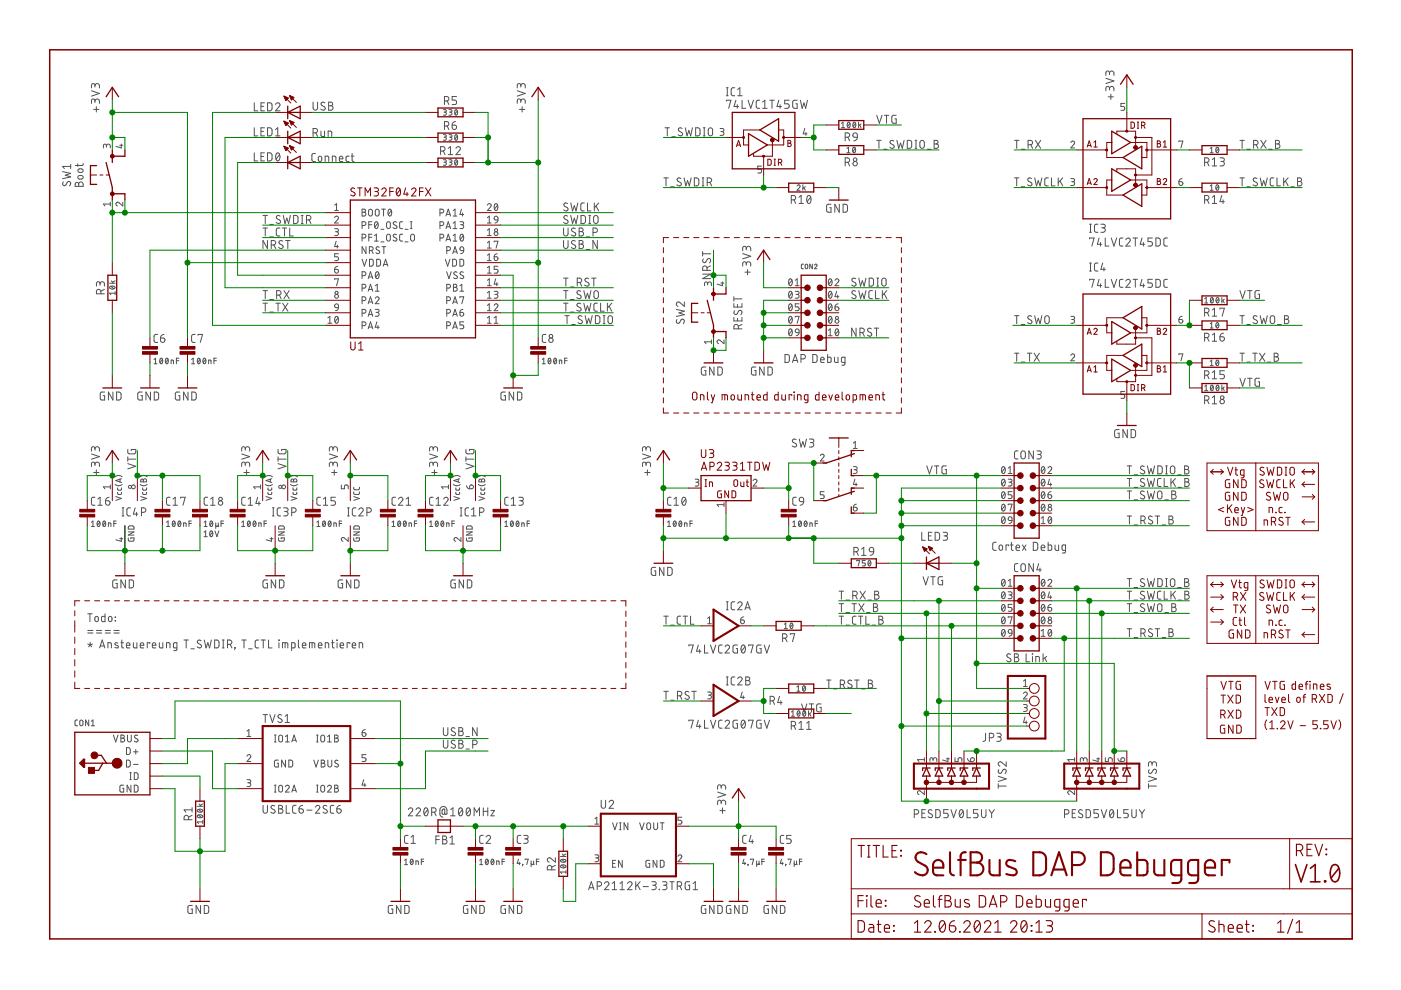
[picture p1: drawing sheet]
<svg xmlns="http://www.w3.org/2000/svg" width="297mm" height="210mm" viewBox="0 0 297 210" stroke-linecap="round" stroke-linejoin="round" font-family="sans-serif">
<g fill="none" stroke="#505050" stroke-width=".21">
<path d="M19.4 19.2l1.7 .6-1.7 .6M20.1 18.2a.48 .48 0 0 1 .5-.5 .48 .48 0 0 1 .5 .5v.4M20.1 18.5v-.4a.37 .37 0 0 0-.3-.4 .37 .37 0 0 0-.4 .4v.5M109.7 19.2l1.7 .6-1.7 .6M110.4 18.2a.47 .47 0 0 1 .5-.5 .47 .47 0 0 1 .5 .5v.4M110.4 18.5v-.4a.38 .38 0 0 0-.4-.4 .38 .38 0 0 0-.3 .4v.5M154 18.6h.4M154.2 18.6v1.7M155.8 18.6h-.5l-.3 .4 .1 1.1 .2 .2h.5M156.4 19l.5-.4v1.7M234.5 16.6l1.7 .6-1.7 .5M235.2 18.8a.48 .48 0 0 1 .5-.5 .48 .48 0 0 1 .5 .5v.5"/>
<path d="M235.2 19.1v-.4a.38 .38 0 0 0-.4-.4 .38 .38 0 0 0-.3 .4v.6M235.2 15.5a.48 .48 0 0 1 .5-.5 .48 .48 0 0 1 .5 .5v.5M235.2 15.8v-.4a.38 .38 0 0 0-.4-.4 .38 .38 0 0 0-.3 .4v.6M235.5 20v1.1M13.3 36.4l1.7 .4-1.2 .3 1.2 .4-1.7 .4M13.4 38.6l-.1 .5 .4 .3 .3-.2 .3-.5a.42 .42 0 0 1 .6-.1 .42 .42 0 0 1 0 .6l-.2 .2M15 35.3h-1.7l.4 .5M15 34.8v1M16 38.8l.4-.1 .3 .4a.48 .48 0 0 1 .5-.5 .48 .48 0 0 1 .4 .5v.4h-1.7zM16.5 34.7v.6M16.6 37.3l.7-.1a.38 .38 0 0 1 .3 .4 .38 .38 0 0 1-.3 .4l-.7-.1-.1-.3zM16.6 35.9l.7-.1a.38 .38 0 0 1 .3 .4 .38 .38 0 0 1-.3 .4l-.7-.2-.1-.2z"/>
<path d="M16.7 39.1v.4M17.6 34.7l-.1 .4h-1.6M19.9 23.2h1.1M20.1 21.4a.48 .48 0 0 1 .5-.4 .48 .48 0 0 1 .5 .4v.5M20.1 21.7v-.3a.37 .37 0 0 0-.3-.4 .37 .37 0 0 0-.4 .4v.5M20.4 22.6v1.1M22.6 31a.41 .41 0 0 1 .4-.5 .41 .41 0 0 1 .4 .5v.4M22.6 31.2l-.1-.5-.3-.1-.3 .1v.7M25.4 30.8h.6M25.7 30.5v.9l-1.1-.4M53.9 21.8v1.7h.8M53.9 27.1v1.7h.8"/>
<path d="M53.9 32.4v1.7h.8M55.3 27.9h.6M55.3 33.2h.6M55.3 22.5h.6M56.1 32.4h-.8v1.7h.8M56.1 27.1h-.8v1.7h.8M56.1 21.8h-.8v1.7h.8M56.7 27.1h.7l.2 .3 .1 .9-.3 .5h-.7zM56.7 32.4h.7l.2 .3 .1 .9-.3 .5h-.7zM56.7 21.8h.7l.2 .3 .1 .9-.3 .5h-.7zM58.4 22.2a.46 .46 0 0 1 .7-.4 .46 .46 0 0 1 .1 .7l-.8 1h1M58.4 28.8h1"/>
<path d="M58.4 27.5l.5-.4v1.7M58.6 32.5l.3-.1a1 1 0 0 1 0 1.7 1.1 1.1 0 0 1-.3-1.6zM59.3 32.8l-.8 .9M66.4 28.2h.5a.47 .47 0 0 0 .4-.5 .47 .47 0 0 0-.4-.5h-.5v1.7M66.4 21.7v1.2a.48 .48 0 0 0 .5 .5 .48 .48 0 0 0 .4-.5v-1.2M66.9 32.6h-.5l-.3 .3v1.1l.3 .2h.5M67 28.2l.3 .7M67.6 33.2l.2-.1 .3 .1 .1 .7a.37 .37 0 0 1-.4 .3 .37 .37 0 0 1-.3-.3zM68.1 27.8v1l.2 .1h.5v-1.1M68.9 21.8a.43 .43 0 0 0-.7-.1 .43 .43 0 0 0 .1 .7l.5 .2a.39 .39 0 0 1 .1 .6 .39 .39 0 0 1-.5 .1l-.4-.2M68.9 34.2v-1.1l.8 .2v.9M69.6 28.9v-1.1l.7 .1v1"/>
<path d="M69.7 21.7h.4a.38 .38 0 0 1 .4 .3 .38 .38 0 0 1-.4 .4 .48 .48 0 0 1 .5 .5 .48 .48 0 0 1-.5 .5h-.4zM69.7 22.4h.4M70.5 34.2v-1.1l.7 .2v.9M71.9 33.7h.8a.39 .39 0 0 0-.3-.6 .39 .39 0 0 0-.5 .4l.1 .7h.7M74 33.1h-.5l-.1 .3v.8h.6M74.5 33.1h.5M74.7 32.6v1.5l.3 .1M93.4 32h.5a.47 .47 0 0 0 .5-.4 .47 .47 0 0 0-.5-.5h-.5v1.7M94 32l.4 .8M94 23.2h.4l.2 .3-.1 .2-.4 .1M94 28.6h.4l.2 .2-.1 .3h-.4M94 33.9h.5l.1 .2-.1 .3h-.4"/>
<path d="M94.2 21.4h.5a.47 .47 0 0 0 .5-.5 .47 .47 0 0 0-.5-.4h-.5v1.7M94.2 26.7h.5a.47 .47 0 0 0 .5-.5 .47 .47 0 0 0-.5-.4h-.5v1.7M94.3 23.8l.3 .1v.3l-.1 .2h-.5M94.3 29.1l.3 .1v.3l-.1 .2h-.5M94.3 34.4l.3 .1v.3l-.1 .2h-.5M94.8 21.4l.4 .8M94.8 26.7l.4 .8M95 31.5l.5-.4v1.7M95 32.8h1M95.2 23.2h.4l.2 .3-.1 .2-.4 .1M95.2 28.6h.4l.2 .2-.1 .3h-.4M95.2 33.9h.5l.1 .2-.1 .3h-.4"/>
<path d="M95.5 23.8l.3 .1v.3l-.1 .2h-.5M95.5 29.1l.3 .1v.3l-.1 .2h-.5M95.5 34.4l.3 .1v.3l-.1 .2h-.5M95.9 26.5h.5a.47 .47 0 0 1 .4 .5 .47 .47 0 0 1-.5 .4 .47 .47 0 0 1-.4-.4zM96.5 23.3h.1a.6 .6 0 0 1 .4 .5 .6 .6 0 0 1-.4 .6l-.2-.6zM96.5 28.6h.1a.6 .6 0 0 1 .4 .5 .6 .6 0 0 1-.4 .6l-.2-.6zM96.5 34l.1-.1a.58 .58 0 0 1 .4 .5 .58 .58 0 0 1-.4 .6l-.2-.5zM96.6 25.8l-.4 .1-.3 .6M96.7 31.5a.46 .46 0 0 1 .6-.4 .46 .46 0 0 1 .2 .7l-.8 1h.9M96.8 20.5h-.9v.7h.5a.49 .49 0 0 1 .4 .5 .49 .49 0 0 1-.4 .5h-.5M97 23.5l-.5 .7M97 28.8l-.5 .7"/>
<path d="M97 34.1l-.5 .7M110.1 23.2h1.2M110.4 21.4a.47 .47 0 0 1 .5-.4 .47 .47 0 0 1 .5 .4v.5M110.4 21.7v-.3a.38 .38 0 0 0-.4-.4 .38 .38 0 0 0-.3 .4v.5M110.7 22.6v1.1M140.7 37.7h1M141 27.1h.9M141.2 37.7v1.7M141.5 27.1v1.7M142.2 39.6h.7M142.5 29h.7M144.4 37.9l-.6-.2-.2 .4 .1 .3 .6 .3a.42 .42 0 0 1 0 .7 .42 .42 0 0 1-.6-.1l-.2-.1"/>
<path d="M144.6 27.2a.43 .43 0 0 0-.6 0 .43 .43 0 0 0 0 .6l.5 .3a.39 .39 0 0 1 .2 .5 .39 .39 0 0 1-.6 .2l-.3-.2M145 37.7l.4 1.7 .4-1.1 .4 1.1 .3-1.7M145.3 27.1l.4 1.7 .3-1.1 .4 1.1 .4-1.7M147.2 37.7l.7 .1 .2 .2 .1 .9-.3 .5h-.7zM147.5 27.1h.6l.3 .3v1.1l-.3 .3h-.6zM148.9 37.7h.3M148.9 39.4h.3M149.1 37.7v1.7M149.1 27.1h.4M149.1 28.8h.4M149.3 27.1v1.7M149.9 38.7h.5a.48 .48 0 0 0 .5-.5 .48 .48 0 0 0-.5-.5h-.5v1.7"/>
<path d="M150.3 27.2l.3-.1 .4 .1 .1 1.1a.47 .47 0 0 1-.5 .5 .47 .47 0 0 1-.4-.5zM150.5 38.7l.4 .7M152.7 27.2l.6 .1 .2 .2-.2 .4h-.5M153.1 27.9a.4 .4 0 0 1 .4 .4 .4 .4 0 0 1-.4 .4h-.4M154 21.4v-.1h1l-.5 1.7M154 20.3h.4M156 21.3l-.4 1.3h1M156.3 22.2v.8M156.4 20.3h1M157.3 21.3v1.7h.8M158.6 21.3l.6 1.7 .5-1.7M161.1 21.3h-.5l-.3 .3 .1 1.1 .3 .3h.4"/>
<path d="M161.5 35.2h-.8v.7h.4a.42 .42 0 0 1 .4 .4 .42 .42 0 0 1-.4 .4h-.4M161.7 23h.9M161.7 21.6l.5-.3v1.7M163.2 21.3h1M163.7 21.3v1.7M165.1 21.3l-.4 1.3h1M165.4 22.2v.8M167.3 21.3h-.9v.7h.5a.49 .49 0 0 1 .4 .5 .49 .49 0 0 1-.4 .5h-.5M169 39.4a.32 .32 0 0 1 .5-.2 .32 .32 0 0 1 0 .5l-.5 .6h.6M169 21.3h-.6l-.3 .2v1.1l.2 .3 .7 .1v-1h-.3M169.7 21.3l.4 1.7 .4-1.2 .3 1.2 .4-1.7M170.2 39.2v1.1"/>
<path d="M170.5 39.8l.3 .5M170.6 27.2l-.3 1.2h.8M170.8 39.6l-.6 .4M170.9 28.1v.6M178.4 26.2l.3-.3v1.2M178.4 27.1h.7M179.2 34.4h.5a.48 .48 0 0 0 .4-.5 .48 .48 0 0 0-.4-.4h-.5v1.7M179.2 29.1h.5a.47 .47 0 0 0 .4-.5 .47 .47 0 0 0-.4-.4h-.5v1.7M179.6 31.5l.3-.3v1.2M179.6 32.4h.6M179.7 26l.1-.1a.58 .58 0 0 1 .5 .6 .58 .58 0 0 1-.5 .6l-.2-.6zM179.8 34.4l.3 .8"/>
<path d="M179.8 29.1l.3 .8M180.2 26.2l-.5 .6M180.9 31.3l.1-.1a.58 .58 0 0 1 .4 .6 .58 .58 0 0 1-.4 .6l-.2-.6zM181 26v-.1a.58 .58 0 0 1 .5 .6 .58 .58 0 0 1-.5 .6l-.2-.6zM181 28.3l.3-.1 .3 .1 .2 .8-.9-.1-.1-.4zM181.3 31.5l-.5 .6M181.4 26.2l-.5 .6M181.8 29.1l-.3 .6-.5 .2M182 25.9v1.2M182.3 26.5l.3 .6M182.6 26.3l-.6 .4M185.9 29.8h.9"/>
<path d="M185.9 24.4l.5 1.7 .6-1.7M186.4 29.8v1.7M187.3 31.6h.8M187.5 24.4h.9M188 24.4v1.7M189.5 29.9l-.6-.1-.2 .3 .1 .3 .6 .4a.42 .42 0 0 1 .1 .6 .42 .42 0 0 1-.7-.1l-.1-.1M190 24.4l-.7 .1-.2 .2v1.2l.2 .2h.7v-.9h-.3M190.2 29.8l.3 1.7 .4-1.2 .4 1.2 .4-1.7M192.4 29.8h.6l.3 .3v1.1l-.3 .2-.6 .1zM194 29.8h.4M194 31.5h.4M194.2 29.8v1.7"/>
<path d="M195.2 29.9l.3-.1 .3 .1 .2 1.1a.48 .48 0 0 1-.5 .5 .48 .48 0 0 1-.5-.5zM196.6 31.6h.8M198.1 29.8h.4a.38 .38 0 0 1 .4 .3 .38 .38 0 0 1-.4 .4 .47 .47 0 0 1 .5 .5 .47 .47 0 0 1-.5 .5h-.4zM198.1 30.5h.4M215.1 29.8h.9M215.1 37.7h.9M215.6 29.8v1.7M215.6 37.7v1.7M216.5 39.6h.8M216.5 31.6h.8M218 30.7h.5a.47 .47 0 0 0 .4-.5 .47 .47 0 0 0-.4-.4h-.5v1.7M218.5 30.7l.4 .8"/>
<path d="M218.7 37.9l-.6-.2-.2 .4 .1 .3 .6 .3a.42 .42 0 0 1 .1 .7 .42 .42 0 0 1-.7-.1l-.1-.1M219.4 37.7l.4 1.7 .3-1.1 .4 1.1 .4-1.7M219.5 29.8l1.1 1.7M220.6 29.8l-1.1 1.7M222.3 37.7h-.6l-.2 .4v1.1l.2 .2h.6M222.9 37.7v1.7h.8M224.4 37.7v1.7M224.7 38.4l.6 1M225.3 37.7l-.9 1.1M227 30.2a.4 .4 0 0 1 .6-.3 .4 .4 0 0 1 .1 .6l-.7 .9h.8M227 37.9h.7l.1 .2-.1 .4h-.5M227.4 38.5a.4 .4 0 0 1 .4 .4 .4 .4 0 0 1-.4 .4h-.4"/>
<path d="M234.9 20.5h1.2M238.5 21.9h-.8v.7h.4a.41 .41 0 0 1 .4 .4 .41 .41 0 0 1-.4 .4h-.4M250 38.5h.4a.41 .41 0 0 1 .4 .5 .41 .41 0 0 1-.5 .3 .41 .41 0 0 1-.3-.4zM250 30.1v-.2h.8l-.4 1.5M250.6 37.9l-.4 .1-.2 .5M255.4 34.4h.5a.48 .48 0 0 0 .4-.5 .48 .48 0 0 0-.4-.4h-.5v1.7M256 34.4l.3 .8M256.6 32.4h.6M256.6 31.5l.3-.3v1.2M256.6 39.4l.3-.2v1.1M257 35.2h1M257 33.8l.5-.3v1.7"/>
<path d="M257.9 31.3l.1-.1a.58 .58 0 0 1 .4 .6 .58 .58 0 0 1-.4 .6l-.2-.6zM257.9 39.3l.1-.1a.58 .58 0 0 1 .4 .6 .58 .58 0 0 1-.4 .5l-.2-.5zM258.4 31.5l-.6 .6M258.4 39.4l-.6 .7M258.7 33.5h.5a.38 .38 0 0 1 .4 .3 .38 .38 0 0 1-.4 .4h-.4M259.1 34.2a.48 .48 0 0 1 .5 .5 .48 .48 0 0 1-.5 .5h-.4M262.9 29.8h.9M262.9 37.7h.9M263.4 29.8v1.7M263.4 37.7v1.7M264.4 39.6h.7M264.4 31.6h.7"/>
<path d="M265.8 30.7h.5a.47 .47 0 0 0 .4-.5 .47 .47 0 0 0-.4-.4h-.5v1.7M266.3 30.7l.4 .8M266.5 37.9l-.6-.2-.2 .4 .1 .3 .6 .3a.42 .42 0 0 1 .1 .7 .42 .42 0 0 1-.7-.1l-.1-.1M267.2 37.7l.3 1.7 .4-1.1 .4 1.1 .4-1.7M267.3 29.8l1.1 1.7M268.4 29.8l-1.1 1.7M269 31.6h.7M270.1 37.7h-.6l-.2 .4 .1 1.2 .7 .1M270.4 29.8h.5a.38 .38 0 0 1 .4 .3 .38 .38 0 0 1-.4 .4 .47 .47 0 0 1 .5 .5 .47 .47 0 0 1-.5 .5h-.5zM270.4 30.5h.5M270.7 37.7v1.7h.8M272.2 37.7v1.7"/>
<path d="M272.5 38.4l.6 1M273.1 37.7l-.9 1.1M273.7 39.6h.7M275.1 37.7h.5a.38 .38 0 0 1 .3 .4 .38 .38 0 0 1-.3 .4 .47 .47 0 0 1 .5 .4 .47 .47 0 0 1-.5 .5h-.5zM275.1 38.5h.5M23.4 43.3h-1.5l.3 .4M23.4 42.9v.8M23.6 59.5l.4 .5M24.4 59.5l-.5 .3M26 42.9v.8l-.8-.7a.4 .4 0 0 0-.6 .1 .4 .4 0 0 0 .3 .6M55.8 48.3h.9M55.8 45.7h.9"/>
<path d="M56.2 45.7v1.7M56.2 48.3v1.7M56.7 51v1.7l-.9-1.7v1.7M57.2 50.2h.8M57.2 47.6h.8M57.5 51.9h.5a.48 .48 0 0 0 .5-.4 .48 .48 0 0 0-.5-.5h-.5v1.7M58.1 51.9l.4 .8M59.4 48.3l-.6 .1-.2 .3v1.1l.2 .2h.6M59.4 45.8a.43 .43 0 0 0-.7-.1 .43 .43 0 0 0 .1 .7l.5 .3a.43 .43 0 0 1 .1 .6 .43 .43 0 0 1-.7 0l-.2-.1M59.8 48.3h1M59.9 51.1a.43 .43 0 0 0-.6 0 .43 .43 0 0 0 0 .6l.5 .3a.39 .39 0 0 1 .2 .5 .39 .39 0 0 1-.6 .2l-.3-.2M60 45.7l.4 1.7 .4-1.2 .4 1.2 .4-1.7"/>
<path d="M60.3 48.3v1.7M60.6 51h.9M61 51v1.7M61.4 48.3v1.7h.8M62.3 45.7h.6l.3 .3v1.1l-.3 .2-.6 .1zM63.9 45.7h.4M63.9 47.4h.4M64.1 45.7v1.7M65 46.6h.4a.48 .48 0 0 0 .5-.4 .48 .48 0 0 0-.5-.5h-.4v1.7M65.6 46.6l.3 .8M71 46.2a.4 .4 0 0 1 .5-.3 .4 .4 0 0 1 .1 .6l-.6 .8h.8M71 48.5h.6l.2 .2-.2 .4h-.5"/>
<path d="M71 57.1h.4a.41 .41 0 0 1 .4 .5 .41 .41 0 0 1-.5 .3 .41 .41 0 0 1-.3-.4zM71 43.5l.4-.3v1.4M71 44.6h.8M71 59.3v-.2h.8l-.4 1.5M71.3 51.1l-.3 1.2h.8M71.4 49.1a.41 .41 0 0 1 .4 .4 .41 .41 0 0 1-.4 .5h-.4M71.5 52v.6M71.6 56.5l-.5 .2-.1 .4M71.8 53.8h-.8v.6h.4a.42 .42 0 0 1 .4 .5 .42 .42 0 0 1-.4 .4h-.4M76.8 44.3l.6 .2 .1 .2-.3 .3a.4 .4 0 0 1 .4 .4 .4 .4 0 0 1-.4 .4h-.4zM76.8 47.8h.4a.4 .4 0 0 0 .4-.4 .4 .4 0 0 0-.4-.4h-.4v1.5M76.8 50.5h.4a.4 .4 0 0 0 .4-.4 .4 .4 0 0 0-.4-.4h-.4v1.4"/>
<path d="M76.8 58.4h.4a.41 .41 0 0 0 .4-.4 .41 .41 0 0 0-.4-.4h-.4v1.5M76.8 45h.4M76.8 55l.5 1.4 .4-1.4M77.6 52.3v1.5l-.8-1.5v1.5M78.1 59.1l.4-1.5 .5 1.5M78.2 47.6h.6M78.2 50.3h.6M78.2 58.7h.7M78.3 44.5l.2-.2 .4 .3 .1 .8a.4 .4 0 0 1-.5 .4 .4 .4 0 0 1-.4-.4zM78.3 53.1h.4a.41 .41 0 0 0 .4-.4 .41 .41 0 0 0-.4-.4h-.4v1.5M78.3 55h.6l.2 .2v1l-.2 .2h-.6zM78.8 53.1l.3 .7"/>
<path d="M78.8 47h-.6v1.5M78.8 49.7h-.6v1.4M79.4 50l.4-.3v1.4M79.4 51.1h.8M79.6 47.1l.2-.1a.86 .86 0 0 1 0 1.5 .93 .93 0 0 1-.2-1.4zM79.7 44.5l.3-.2 .3 .2 .1 .9a.41 .41 0 0 1-.4 .4 .41 .41 0 0 1-.4-.4zM79.8 57.7l.1-.1a.78 .78 0 0 1 .5 .7 .78 .78 0 0 1-.4 .8 .9 .9 0 0 1-.2-1.4zM79.9 55h.5l.2 .2 .1 .8-.3 .4h-.5zM80.1 47.3l-.6 .8M80.3 58l-.6 .8M80.4 52.4a.37 .37 0 0 0-.5-.1 .37 .37 0 0 0-.1 .6l.5 .3a.34 .34 0 0 1 .1 .4 .34 .34 0 0 1-.4 .1l-.3-.1M80.8 48.6h.6"/>
<path d="M80.8 51.3h.6M80.9 44.3h.8M81 52.3h.8M81.3 56.4l.4-1.4 .5 1.4M81.3 44.3v1.5M81.4 52.3v1.5M81.4 56.1h.7M82.1 47.1h.6l.1 .9a.4 .4 0 0 1-.4 .5 .4 .4 0 0 1-.4-.5zM82.1 49.8l.3-.1 .3 .1 .1 .9a.4 .4 0 0 1-.4 .4 .4 .4 0 0 1-.4-.4zM82.4 44.4h.1a.78 .78 0 0 1 .6 .6 .78 .78 0 0 1-.4 .8 .91 .91 0 0 1-.3-1.4zM83 44.7l-.7 .8M84.1 47.1a.37 .37 0 0 0-.5-.1 .37 .37 0 0 0-.1 .5l.5 .4a.37 .37 0 0 1 0 .5 .37 .37 0 0 1-.5 0l-.2-.1"/>
<path d="M84.1 49.8a.37 .37 0 0 0-.6-.1 .37 .37 0 0 0 0 .6l.5 .2a.4 .4 0 0 1-.1 .6 .4 .4 0 0 1-.6-.2M85.4 47h-.5l-.2 .3 .1 1 .6 .2M85.4 49.7h-.5l-.2 .3 .1 .9 .1 .2h.5M85.9 48.6h.6M85.9 51.3h.6M87 47h.4M87 48.5h.4M87.2 49.8l.3-.1 .3 .1 .1 .9a.41 .41 0 0 1-.4 .4 .41 .41 0 0 1-.4-.4zM87.2 47v1.5M93.3 50.5h.4a.4 .4 0 0 0 .4-.4 .4 .4 0 0 0-.4-.4h-.4v1.4M93.3 47.8h.4a.4 .4 0 0 0 .4-.4 .4 .4 0 0 0-.4-.4h-.4v1.5M93.3 45.1h.4a.4 .4 0 0 0 .4-.4 .4 .4 0 0 0-.4-.4h-.4v1.5"/>
<path d="M94.4 55l.5 1.4 .5-1.4M94.6 51.1l.4-1.4 .5 1.4M94.6 48.5l.4-1.5 .5 1.5M94.6 45.8l.4-1.5 .5 1.5M94.7 50.8h.7M94.7 48.1h.7M94.7 45.4h.7M94.7 57.6l.5 1.5 .5-1.5M94.7 53.1h.4a.41 .41 0 0 0 .4-.4 .41 .41 0 0 0-.4-.4h-.4v1.5M96 55h.5l.3 .2v.8l-.3 .4h-.5zM96 53.8l.5-1.5 .5 1.5M96.1 45.8h.8"/>
<path d="M96.1 48.5h.8M96.1 51.1h.8M96.1 50l.4-.3v1.4M96.1 44.7l.4-.4v1.5M96.1 47.3l.4-.3v1.5M96.1 53.4h.7M96.9 57.7a.37 .37 0 0 0-.5 0 .37 .37 0 0 0-.1 .5l.5 .3a.37 .37 0 0 1 .1 .5 .37 .37 0 0 1-.6 0l-.1-.1M97.5 55h.6l.2 .2v.8l-.2 .4h-.6zM97.5 47h.6l.2 .2-.2 .4h-.4M97.6 52.4l.3-.1 .3 .1 .1 .7-.7-.1zM97.7 49.8l.1-.1a.74 .74 0 0 1 .5 .7 .74 .74 0 0 1-.5 .7l-.3-.4zM97.8 44.3l-.3 1.2h.8"/>
<path d="M97.9 47.6a.41 .41 0 0 1 .4 .5 .41 .41 0 0 1-.4 .4h-.4M98.1 45.1v.7M98.2 57.7a.37 .37 0 0 0-.5 0 .37 .37 0 0 0-.1 .5l.6 .3a.4 .4 0 0 1-.1 .6 .4 .4 0 0 1-.6-.2M98.2 50l-.6 .8M98.3 53.1l-.3 .6-.3 .1M103.3 43.5a.41 .41 0 0 1 .6-.3 .41 .41 0 0 1 .1 .6l-.7 .8h.8M103.3 47.3h.8M103.3 50h.8M103.3 55.3h.8M103.3 46.2l.4-.4v1.5M103.3 48.8l.4-.3v1.5M103.3 51.5l.4-.4v1.5"/>
<path d="M103.3 54.1l.4-.3v1.5M103.3 56.8l.4-.3v1.4M103.3 59.4l.4-.3v1.5M103.3 57.9h.8M103.3 52.6h.8M104.8 54.4h.5a.4 .4 0 0 1 .3 .5 .4 .4 0 0 1-.4 .3 .4 .4 0 0 1-.4-.4zM104.8 51.3v-.2h.8l-.4 1.5M104.9 46l.3-.2 .3 .2 .1 .7-.7-.2zM104.9 43.3l.3-.1a.79 .79 0 0 1 .4 .7 .79 .79 0 0 1-.5 .7l-.3-.4zM105.1 59.1l-.3 1.1h.8M105.3 59.9v.7M105.4 53.8l-.5 .3-.1 .3"/>
<path d="M105.5 43.5l-.7 .8M105.6 56.5h-.8v.6h.5a.41 .41 0 0 1 .3 .4 .41 .41 0 0 1-.3 .4h-.5M105.6 46.7l-.1 .3-.6 .3M119.5 51v1.2a.48 .48 0 0 0 .5 .5 .48 .48 0 0 0 .4-.5v-1.2M119.5 48.3v1.3a.48 .48 0 0 0 .5 .4 .48 .48 0 0 0 .4-.4v-1.3M119.5 59h.9M120 59v1.7M120.3 45.8l-.4-.1-.4 .4 .2 .3 .5 .3a.39 .39 0 0 1 .2 .5 .39 .39 0 0 1-.6 .1l-.3-.1M120.3 43.2l-.5-.1-.3 .3 .2 .3 .5 .3a.39 .39 0 0 1 .2 .6 .39 .39 0 0 1-.6 .1l-.3-.2M121 45.7l.4 1.7 .4-1.2 .3 1.2 .4-1.7M121 43l.4 1.7 .4-1.1 .3 1.1 .4-1.7M122 51.1a.43 .43 0 0 0-.7 0 .43 .43 0 0 0 .1 .6l.5 .3a.39 .39 0 0 1 .1 .5 .39 .39 0 0 1-.5 .2l-.4-.2"/>
<path d="M122 48.5a.43 .43 0 0 0-.6-.1 .43 .43 0 0 0-.1 .6l.6 .3a.39 .39 0 0 1 .1 .6 .39 .39 0 0 1-.5 .1l-.4-.2M122.4 59.9h.5a.47 .47 0 0 0 .4-.5 .47 .47 0 0 0-.4-.4h-.5v1.7M122.8 51h.5a.38 .38 0 0 1 .3 .4 .38 .38 0 0 1-.3 .4 .48 .48 0 0 1 .4 .4 .48 .48 0 0 1-.4 .5h-.5zM122.8 48.3h.5a.38 .38 0 0 1 .3 .4 .38 .38 0 0 1-.3 .4 .47 .47 0 0 1 .4 .5 .47 .47 0 0 1-.4 .4h-.5zM122.8 51.8h.5M122.8 49.1h.5M123 59.9l.3 .8M123.2 45.7h.6l.3 .3v.9l-.3 .4-.6 .1zM123.9 43l-.5 .1-.3 .3 .1 1.1 .2 .2h.5M124.3 52.9h.7M124.3 50.2h.7M124.6 43v1.7h.7"/>
<path d="M124.8 59.1l-.6-.1-.2 .3 .1 .3 .6 .3a.43 .43 0 0 1 .1 .7 .43 .43 0 0 1-.7 0l-.1-.2M124.8 45.7h.4M124.8 47.4h.4M125 45.7v1.7M125.4 59h1M125.7 49.3h.5a.47 .47 0 0 0 .5-.5 .47 .47 0 0 0-.5-.5h-.5v1.7M125.9 59v1.7M126 45.8l.3-.1 .4 .1 .1 1.1a.48 .48 0 0 1-.5 .5 .48 .48 0 0 1-.4-.5zM126 43v1.7M126.4 43.7l.5 1M126.6 51v1.7l-.9-1.7v1.7M126.9 43l-.9 1.1"/>
<path d="M149 53.8h1.7M149 58.1h1.7l-1.7 1h1.7M149 53.3v1M149.1 54.9l-.1 .6 .4 .2 .3-.2 .3-.5a.39 .39 0 0 1 .5-.1 .39 .39 0 0 1 .1 .5l-.2 .4M149.9 57.3v-.4a.47 .47 0 0 0-.5-.5 .47 .47 0 0 0-.4 .5v.4h1.7M150.7 56.4l-.8 .3M153.2 59.8v.8l-1.2-.4M157.5 53.8l1.7 .5-1.7 .6M157.9 57.7h1.2M158.2 56a.48 .48 0 0 1 .5-.5 .48 .48 0 0 1 .5 .5v.4M158.2 56.2v-.3a.38 .38 0 0 0-.4-.4 .38 .38 0 0 0-.3 .4v.5M158.2 52.7a.48 .48 0 0 1 .5-.5 .48 .48 0 0 1 .5 .5v.5"/>
<path d="M158.2 53v-.4a.38 .38 0 0 0-.4-.4 .38 .38 0 0 0-.3 .4v.6M158.5 57.1v1.2M167.4 59.2l.2-.1a.86 .86 0 0 1 0 1.5 .93 .93 0 0 1-.2-1.4zM167.8 42.4h.4a.47 .47 0 0 0 .5-.5 .47 .47 0 0 0-.5-.5h-.4v1.7M167.9 59.4l-.6 .8M168.3 42.4l.4 .7M168.6 59.4l.4-.3v1.5M169.4 41.8l.5-.4v1.7M169.4 43.1h.9M170.3 56h-.3l-.1 .2v.7l.4 .1M170.7 56.2l.2-.2 .3 .2 .1 .5-.3 .3-.3-.2zM171.2 41.6l.3-.2a1 1 0 0 1 0 1.7 1.09 1.09 0 0 1-.3-1.5z"/>
<path d="M171.9 41.8l-.8 1M172.2 56v1l-.5-1v1M172.7 56.2a.27 .27 0 0 1 .4-.2 .27 .27 0 0 1 0 .4l-.4 .6h.5M175.8 59.2l.2-.1a.86 .86 0 0 1 0 1.5 .91 .91 0 0 1-.2-1.4zM176.2 43.3h-.7l-.2 .2 .1 1.4 .8 .1v-1h-.3M176.3 59.4l-.6 .8M177 59.4a.4 .4 0 0 1 .6-.3 .4 .4 0 0 1 .1 .7l-.7 .8h.9M177.9 43.3v1.7l-.9-1.7v1.7M178.8 43.3h.6l.2 .3 .1 .9-.3 .5h-.6zM181.4 59.1a.43 .43 0 0 0-.6-.1 .43 .43 0 0 0 0 .7l.5 .2a.43 .43 0 0 1 .1 .7 .43 .43 0 0 1-.7 0l-.1-.2M182.1 59l.4 1.7 .3-1.2 .4 1.2 .4-1.7M184.3 59h.6l.3 .2v1.2l-.3 .2-.6 .1z"/>
<path d="M185.9 59h.4M186.1 59v1.7M187.1 59.1l.3-.1 .3 .1 .2 1.1a.47 .47 0 0 1-.5 .5 .47 .47 0 0 1-.5-.5zM231 50.7v-.2h1l-.5 1.7M231 59.4v-.2h1l-.5 1.7M231 49.3h.4M231 47.5h.4M231 57.5h.4M231 55.8h.4M231.2 47.5v1.8M231.2 55.8v1.7M232.8 47.5l-.6 .1-.1 .3v1.1l.3 .3h.4"/>
<path d="M232.8 55.8h-.5l-.2 .4v1l.2 .2 .5 .1M233 50.5l-.3 1.3h.9M233 59.2l-.3 1.4h.9M233.3 51.4v.8M233.4 47.5h.6a.38 .38 0 0 1 .4 .4 .38 .38 0 0 1-.4 .4h-.4M233.8 55.8l-.4 1.3h1M233.9 48.3a.48 .48 0 0 1 .5 .5 .48 .48 0 0 1-.5 .5h-.5M234.1 56.7v.8M234.3 50.5v1.7h.8M234.3 59.2v1.7h.8M235.6 50.5l.6 1.7 .5-1.7M235.6 59.2l.6 1.7 .5-1.7"/>
<path d="M238.1 50.5l-.7 .1-.1 .2 .1 1.1 .2 .2 .5 .1M238.1 59.2l-.7 .1-.1 .3 .1 1.1 .2 .2h.5M238.7 50.8a.46 .46 0 0 1 .7-.3 .46 .46 0 0 1 .1 .7l-.8 1h.9M238.7 59.6a.46 .46 0 0 1 .7-.3 .46 .46 0 0 1 .1 .7l-.8 .9h.9M240.2 50.5h1M240.2 59.2h1M240.7 50.5v1.7M240.7 59.2v1.7M242.1 50.5l-.4 1.3h1M242.1 59.2l-.4 1.4h1M242.4 51.4v.8M244.3 50.5h-.9v.7h.5a.49 .49 0 0 1 .4 .5 .49 .49 0 0 1-.4 .5h-.5"/>
<path d="M244.3 59.2h-.9v.8h.5a.47 .47 0 0 1 .4 .5 .47 .47 0 0 1-.4 .4h-.5M245.1 50.5h.6l.3 .3v.9l-.3 .4-.6 .1zM245.1 59.2l.6 .1 .3 .2v1l-.3 .4h-.6zM247.5 50.5h-.5l-.2 .3v1.1l.2 .2 .5 .1M247.5 59.2l-.5 .1-.2 .3v1.1l.2 .2h.5M255.4 42.4h.5a.47 .47 0 0 0 .4-.5 .47 .47 0 0 0-.4-.5h-.5v1.7M256 42.4l.3 .7M256.6 40.3h.6M257 43.1h1M257 41.8l.5-.4v1.7M259 41.4l-.3 1.4h.9M259.3 42.4v.7"/>
<path d="M21.2 60.2a.47 .47 0 0 1 .5-.5 .47 .47 0 0 1 .4 .5v.5M21.2 60.5v-.4a.38 .38 0 0 0-.4-.4 .38 .38 0 0 0-.4 .4v.6M21.4 62.3v-.5a.48 .48 0 0 0-.5-.5 .48 .48 0 0 0-.5 .5v.5h1.7M22.1 61.3l-.7 .4M23.2 60h1.2M23.3 60.8a.66 .66 0 0 1 1.1 .3 .64 .64 0 0 1-1.1-.2zM23.5 60.7l.7 .5M24.4 61.8v.7M24.4 62.2h-1.2l.3 .3M32.7 77.1h.6M32.7 76.2l.3-.3v1.2M33.4 70.9h-.5l-.2 .4v1.1l.2 .2h.5"/>
<path d="M34 76h.1a.6 .6 0 0 1 .4 .5 .6 .6 0 0 1-.4 .6l-.3-.6zM34 71.7h.6a.47 .47 0 0 1 .4 .5 .47 .47 0 0 1-.5 .4 .47 .47 0 0 1-.5-.5zM34.4 76.2l-.5 .7M34.8 70.9l-.6 .3-.2 .5M35.2 76h.1a.6 .6 0 0 1 .4 .5 .6 .6 0 0 1-.4 .6l-.2-.6zM35.6 76.2l-.5 .7M36.3 77.1v-.8l.5 .1v.7M37.4 76.5h.5M37.9 75.9h-.5v1.2M40.6 76.2l.4-.3v1.2M40.6 77.1h.7M41.4 70.9h-.5l-.3 .4 .1 1.1 .2 .2h.5"/>
<path d="M42 76h.1a.6 .6 0 0 1 .4 .5 .6 .6 0 0 1-.4 .6l-.3-.6zM42 71.1v-.2h.9l-.4 1.7M42.4 76.2l-.5 .7M43.2 76a.6 .6 0 0 1 .5 .5 .6 .6 0 0 1-.5 .6l-.2-.6zM43.6 76.2l-.5 .7M44.2 77.1v-.8l.5 .1v.7M45.4 76.5h.5M45.9 75.9h-.5v1.2M55.8 61.6h.9M55.8 64.3h.9M56.2 61.6v1.7M56.2 64.3v1.7"/>
<path d="M57.2 63.5h.8M57.2 66.2h.8M58.5 64.3h.9M58.7 62.6h.4a.48 .48 0 0 0 .5-.5 .48 .48 0 0 0-.5-.5h-.4v1.7M58.9 64.3v1.7M59.2 62.6l.4 .7M59.9 64.3l1.1 1.7M60.2 61.6l1.1 1.7M61 64.3l-1.1 1.7M61.3 61.6l-1.1 1.7M69.5 67.4l.4-.3v1.4M69.5 68.5h.8"/>
<path d="M71.1 64.5l.3-.1 .2 .1 .2 .7-.8-.1zM71.1 67.2l.3-.1a.86 .86 0 0 1 0 1.4 .91 .91 0 0 1-.3-1.3zM71.7 67.4l-.7 .8M71.8 65.2l-.3 .6-.4 .1M76.8 61.1h.4a.4 .4 0 0 0 .4-.4 .4 .4 0 0 0-.4-.4h-.4v1.4M76.8 63.7h.4a.4 .4 0 0 0 .4-.4 .4 .4 0 0 0-.4-.4h-.4v1.5M76.8 66.4h.4a.4 .4 0 0 0 .4-.4 .4 .4 0 0 0-.4-.4h-.4v1.5M76.8 69h.4a.4 .4 0 0 0 .4-.4 .4 .4 0 0 0-.4-.4h-.4v1.5M78.1 61.7l.4-1.4 .5 1.4M78.1 64.4l.4-1.5 .5 1.5M78.1 67.1l.4-1.5 .5 1.5M78.1 69.7l.4-1.5 .5 1.5"/>
<path d="M78.2 61.4h.7M78.2 64h.7M78.2 66.7h.7M78.2 69.3h.7M79.6 63.2a.41 .41 0 0 1 .5-.3 .41 .41 0 0 1 .2 .7l-.7 .8h.8M79.6 65.6h.6l.2 .2-.2 .4h-.5M79.6 60.6l.4-.3v1.4M79.6 61.7h.8M79.9 68.2l-.3 1.2h.8M80 66.2a.41 .41 0 0 1 .4 .4 .41 .41 0 0 1-.4 .5h-.4M80.1 69v.7M94.7 69h.4a.4 .4 0 0 0 .4-.4 .4 .4 0 0 0-.4-.4h-.4v1.5"/>
<path d="M94.7 66.4h.4a.4 .4 0 0 0 .4-.4 .4 .4 0 0 0-.4-.4h-.4v1.5M94.7 63.7h.4a.4 .4 0 0 0 .4-.4 .4 .4 0 0 0-.4-.4h-.4v1.5M94.7 61.1h.4a.4 .4 0 0 0 .4-.4 .4 .4 0 0 0-.4-.4h-.4v1.4M96 69.7l.5-1.5 .5 1.5M96 67.1l.5-1.5 .5 1.5M96 64.4l.5-1.5 .5 1.5M96.1 64h.7M96.1 66.7h.7M96.1 69.3h.7M96.1 60.3l.7 .1v.4l-.3 .1a.41 .41 0 0 1 .4 .4 .41 .41 0 0 1-.4 .4h-.4zM96.1 60.9h.4M97.5 66.2h.5a.4 .4 0 0 1 .3 .5 .4 .4 0 0 1-.4 .3 .4 .4 0 0 1-.4-.4z"/>
<path d="M97.5 61.7h.8M97.5 63.1v-.2h.8l-.4 1.5M97.5 60.6l.4-.3v1.4M98.1 65.6l-.3 .1-.3 .5M98.3 68.2h-.8v.7h.5a.41 .41 0 0 1 .3 .4 .41 .41 0 0 1-.3 .4h-.5M103.3 68.5h.8M103.3 67.4l.4-.3v1.4M103.3 62.1l.4-.3v1.4M103.3 64.7l.4-.3v1.5M103.3 65.9h.8M103.3 63.2h.8M103.3 60.6h.8"/>
<path d="M104.8 64.7a.39 .39 0 0 1 .5-.3 .39 .39 0 0 1 .2 .7l-.7 .8h.8M104.8 61.8h.6l.2 .2-.2 .4h-.5M104.8 68.5h.8M104.8 67.4l.4-.3v1.4M105.2 62.4a.4 .4 0 0 1 .4 .4 .4 .4 0 0 1-.4 .4h-.4M115 77.1h.6M115 76.2l.3-.3v1.2M115.7 70.9h-.5l-.2 .4v1.1l.2 .2h.5M116.3 76h.1a.6 .6 0 0 1 .4 .5 .6 .6 0 0 1-.4 .6l-.2-.6zM116.8 76.2l-.6 .7M117.5 76h.1a.6 .6 0 0 1 .4 .5 .6 .6 0 0 1-.4 .6l-.2-.6zM118 76.2l-.6 .7"/>
<path d="M118.6 77.1v-.8l.5 .1v.7M119.5 61.6h.9M119.5 64.3h.9M119.7 76.5h.5M119.8 66.9h.9M120 61.6v1.7M120 64.3v1.7M120.2 66.9v1.7M120.2 75.9h-.5v1.2M120.9 63.5h.8M120.9 66.2h.8M120.9 60.9h.8"/>
<path d="M121.2 68.8h.8M123.1 64.4a.43 .43 0 0 0-.6-.1 .43 .43 0 0 0 0 .7l.5 .3a.43 .43 0 0 1 .1 .6 .43 .43 0 0 1-.7 0l-.1-.2M123.1 61.8a.43 .43 0 0 0-.6-.1 .43 .43 0 0 0 0 .6l.5 .3a.43 .43 0 0 1 .1 .7 .43 .43 0 0 1-.7-.1l-.1-.1M123.4 67.1l-.6-.1-.2 .3 .2 .3 .5 .3a.42 .42 0 0 1 0 .7 .42 .42 0 0 1-.6-.1l-.2-.1M123.8 64.3l.4 1.7 .3-1.2 .4 1.2 .4-1.7M123.8 61.6l.4 1.7 .3-1.1 .4 1.1 .4-1.7M124.1 66.9l.3 1.7 .4-1.1 .4 1.1 .4-1.7M126.1 61.8l.3-.2 .3 .2 .2 1a.48 .48 0 0 1-.5 .5 .48 .48 0 0 1-.5-.5zM126.2 66.9l.7 .1 .2 .2 .1 1-.3 .4h-.7zM126.7 64.3h-.5l-.3 .3v1.1l.3 .2 .5 .1M127.3 64.3v1.7h.8M127.9 66.9h.4"/>
<path d="M127.9 68.6h.4M128.1 66.9v1.7M128.8 64.3v1.7M129.1 67.1l.3-.2 .3 .2 .2 1.1a.48 .48 0 0 1-.5 .4 .48 .48 0 0 1-.5-.4zM129.2 64.9l.5 1.1M129.7 64.3l-.9 1M143.4 65.6l1.7 .4-1.1 .3 1.1 .4-1.7 .4M143.5 67.8l-.1 .4 .4 .4 .2-.1 .4-.6a.39 .39 0 0 1 .5-.2 .39 .39 0 0 1 .2 .6l-.2 .3M145.1 64v1l-1-.8a.46 .46 0 0 0-.7 .1 .46 .46 0 0 0 .4 .7M149.6 77.8h-.5l-.4 .2v1.1l.2 .4h.7v-.9h-.2M150 60.2a.4 .4 0 0 1 .4-.4 .4 .4 0 0 1 .4 .4v.4M150 60.4v-.5l-.4-.1-.2 .1v.7"/>
<path d="M150.8 72.5h-1.4l.3 .4M150.8 72.1v.8M151.4 77.8v1.7l-.9-1.7v1.7M152.2 77.8l.6 .1 .3 .2v.9l-.3 .5h-.6zM152.8 60h.7M153.5 72.1v.8l-.8-.7a.4 .4 0 0 0-.7 .1 .4 .4 0 0 0 .4 .6M155.6 62.9v1M155.6 64.3v.8h1.7v-.8M155.6 67.3v.8h1.7v-.8M155.6 63.4h1.7M155.7 65.9l-.1 .6 .4 .2 .2-.1 .4-.6a.43 .43 0 0 1 .6-.1 .43 .43 0 0 1 0 .7l-.1 .1M156.4 64.5v.6"/>
<path d="M156.4 67.5v.6M156.5 69.7v-.4a.48 .48 0 0 0-.4-.5 .48 .48 0 0 0-.5 .5v.4h1.7M157.3 68.8l-.8 .4M160.3 77.8h-.6l-.4 .2v1.3l.3 .2h.7v-.9h-.3M162 77.8v1.7l-.9-1.7v1.7M162.8 77.8l.7 .1 .2 .2v1.1l-.2 .3h-.7zM166.4 75.2h.7l.2 .3v1.1l-.2 .2-.7 .1zM167.4 61.9l.1-.1a.74 .74 0 0 1 .5 .7 .74 .74 0 0 1-.5 .7l-.3-.4zM167.4 64.5l.2-.1a.86 .86 0 0 1 0 1.5 .9 .9 0 0 1-.2-1.4zM167.4 67.2l.2-.1a.79 .79 0 0 1 .4 .7 .79 .79 0 0 1-.5 .7l-.3-.4zM167.4 69.8l.1-.1a.78 .78 0 0 1 .5 .7 .78 .78 0 0 1-.4 .8 .9 .9 0 0 1-.2-1.4zM167.9 62.1l-.6 .8"/>
<path d="M167.9 64.7l-.6 .9M167.9 67.4l-.6 .8M167.9 70.1l-.6 .8M168 76.9l.6-1.7 .6 1.7M168.2 76.4h.8M168.6 61.8h.6l.2 .2-.2 .4h-.4M168.6 67.2v-.1h.8l-.4 1.4M168.6 60.6h.8M168.7 69.8l.3-.1 .3 .1 .1 .7-.7-.1-.1-.3zM169 62.4a.4 .4 0 0 1 .4 .4 .4 .4 0 0 1-.4 .4h-.4M169.4 64.4h-.8v.7h.5a.41 .41 0 0 1 .3 .4 .41 .41 0 0 1-.3 .4h-.5M169.4 70.5l-.1 .4-.5 .3"/>
<path d="M169.8 76.1h.5a.47 .47 0 0 0 .5-.5 .47 .47 0 0 0-.5-.4h-.5v1.7M172.3 75.2h.7l.2 .3v1.1l-.2 .2-.7 .1zM174 76.3h.7a.39 .39 0 0 0-.2-.6 .39 .39 0 0 0-.5 .4l.1 .7 .6 .1M175.5 75.2v1.7l.6-.1 .1-.9-.2-.1-.5-.1M175.6 70.1l.4-.4v1.5M175.6 71.2h.8M175.8 61.9l.1-.1a.77 .77 0 0 1 .6 .7 .77 .77 0 0 1-.5 .7 .89 .89 0 0 1-.2-1.3zM175.8 64.5l.2-.1a.86 .86 0 0 1 0 1.5 .88 .88 0 0 1-.2-1.4zM175.8 67.2l.2-.1a.86 .86 0 0 1 0 1.4 .91 .91 0 0 1-.2-1.3zM176.3 62.1l-.6 .8M176.3 64.7l-.6 .9M176.3 67.4l-.6 .8"/>
<path d="M176.9 75.7l.1 1 .2 .2h.5v-1.2M177 65.1h.5a.41 .41 0 0 1 .4 .4 .41 .41 0 0 1-.5 .4 .41 .41 0 0 1-.4-.4zM177.2 69.8l.1-.1a.78 .78 0 0 1 .6 .7 .78 .78 0 0 1-.4 .8 .9 .9 0 0 1-.3-1.4zM177.4 61.8l-.4 1.1h.9M177.6 62.6v.6M177.7 64.4l-.5 .3-.2 .4M177.8 70.1l-.7 .8M179.2 76.9l-.6-.1-.2-.1 .1-.9 .7-.1-.1 1.6-.6 .1M181.4 61.8a.43 .43 0 0 0-.6-.1 .43 .43 0 0 0 0 .6l.5 .3a.39 .39 0 0 1 .2 .5 .39 .39 0 0 1-.6 .2l-.3-.2M181.5 69.6v1.7l-.9-1.7v1.7M182.1 61.6l.4 1.7 .3-1.1 .4 1.1 .4-1.7M182.3 70.5h.5a.48 .48 0 0 0 .5-.4 .48 .48 0 0 0-.5-.5h-.5v1.7"/>
<path d="M182.9 70.5l.4 .8M184.7 69.7a.43 .43 0 0 0-.6-.1 .43 .43 0 0 0 0 .7l.5 .3a.43 .43 0 0 1 .1 .6 .43 .43 0 0 1-.6 0l-.2-.1M185 61.6h-.6l-.2 .4v1.1l.2 .2h.6M185.4 69.6h.9M185.6 61.6v1.7h.8M185.8 69.6v1.7M185.9 60.7h.4M187.1 61.6v1.7M187.5 62.3l.5 1M188 61.6l-.9 1.1M215.1 74.9h.9M215.1 66.9h.9"/>
<path d="M215.6 66.9v1.7M215.6 74.9v1.7M216.5 76.8h.8M216.5 68.8h.8M217.8 74.9h1M218.3 74.9v1.7M218.7 67.1l-.6-.1-.2 .3 .1 .2 .6 .4a.42 .42 0 0 1 .1 .7 .42 .42 0 0 1-.7-.1l-.1-.1M219.2 74.9l1.2 1.7M219.4 66.9l.4 1.7 .3-1.1 .4 1.1 .4-1.7M220.4 74.9l-1.2 1.7M221.7 67.1l.3-.2 .3 .2 .2 1.1a.48 .48 0 0 1-.5 .4 .48 .48 0 0 1-.5-.4zM227 75.4a.41 .41 0 0 1 .6-.4 .41 .41 0 0 1 .1 .7l-.7 .8h.8"/>
<path d="M227 67.1h.7l.1 .2-.1 .4h-.5M227.4 67.7a.4 .4 0 0 1 .4 .4 .4 .4 0 0 1-.4 .4h-.4M233.3 60.2v.7M242.4 60.2v.7M250 67.7h.4a.41 .41 0 0 1 .4 .5 .41 .41 0 0 1-.5 .3 .41 .41 0 0 1-.3-.4zM250 75.2v-.2h.8l-.4 1.5M250.6 67.1l-.5 .2-.1 .4M255.4 79.5h.5a.47 .47 0 0 0 .4-.4 .47 .47 0 0 0-.4-.5h-.5v1.7M255.4 71.6h.5a.47 .47 0 0 0 .4-.5 .47 .47 0 0 0-.4-.4h-.5v1.6M255.4 66.3h.5a.47 .47 0 0 0 .4-.5 .47 .47 0 0 0-.4-.5h-.5v1.7M255.4 63.3l.3-.2v1.1M255.4 64.2h.7"/>
<path d="M256 79.5l.3 .8M256 71.6l.3 .7M256 66.3l.3 .7M256.6 68.6l.3-.2v1.2M256.6 76.6l.3-.3v1.2M256.6 77.5h.6M256.6 69.6h.6M256.8 63.2v-.1a.58 .58 0 0 1 .5 .6 .58 .58 0 0 1-.5 .5l-.2-.5zM257 67h1M257 65.7l.5-.4v1.7M257 71l.5-.3v1.6M257 79l.5-.4v1.7"/>
<path d="M257 72.3h1M257.2 63.3l-.5 .7M257.9 76.4h.1a.58 .58 0 0 1 .4 .5 .58 .58 0 0 1-.4 .6l-.2-.6zM257.9 68.5l.1-.1a.58 .58 0 0 1 .4 .6 .58 .58 0 0 1-.4 .5l-.2-.5zM258 63.2v-.1a.58 .58 0 0 1 .5 .6 .58 .58 0 0 1-.5 .5l-.2-.5zM258.4 76.6l-.6 .7M258.4 68.6l-.6 .7M258.4 63.3l-.5 .7M258.7 71.4h.5a.48 .48 0 0 1 .4 .5 .48 .48 0 0 1-.5 .4 .48 .48 0 0 1-.4-.4zM258.7 65.5v-.2h.9l-.5 1.7M259.1 63.1v1.1M259.3 63.7l.3 .5"/>
<path d="M259.4 70.7l-.4 .1-.3 .6M259.6 63.5l-.5 .4M259.6 78.6h-.9v.8h.5a.48 .48 0 0 1 .4 .4 .48 .48 0 0 1-.4 .5h-.5M262.9 74.9h.9M262.9 66.9h.9M262.9 61.6l.6 1.7 .5-1.7M263.4 66.9v1.7M263.4 74.9v1.7M264.4 76.8h.7M264.4 68.8h.7M264.5 61.6h1M265 61.6v1.7"/>
<path d="M265.6 74.9h1M266.1 74.9v1.7M266.5 67.1l-.6-.1-.2 .3 .1 .2 .6 .4a.42 .42 0 0 1 .1 .7 .42 .42 0 0 1-.7-.1l-.1-.1M267 61.6h-.7l-.2 .2v1.1l.2 .4h.7v-.9h-.3M267 74.9l1.2 1.7M267.2 66.9l.3 1.7 .4-1.1 .4 1.1 .4-1.7M268.2 74.9l-1.2 1.7M268.7 76.8h.8M269.5 67.1l.3-.2 .3 .2 .2 1.1a.48 .48 0 0 1-.5 .4 .48 .48 0 0 1-.5-.4zM270.2 74.9h.4a.38 .38 0 0 1 .4 .4 .38 .38 0 0 1-.4 .3 .48 .48 0 0 1 .5 .5 .48 .48 0 0 1-.5 .5h-.4zM270.2 75.6h.4M270.9 68.8h.7"/>
<path d="M272.3 66.9h.5a.38 .38 0 0 1 .4 .4 .38 .38 0 0 1-.4 .4 .47 .47 0 0 1 .5 .5 .47 .47 0 0 1-.5 .4h-.5zM272.3 67.7h.5M19.4 96.2l1.7 .6-1.7 .6M20.1 98.4a.48 .48 0 0 1 .5-.4 .48 .48 0 0 1 .5 .4v.5M20.1 98.7v-.4a.37 .37 0 0 0-.3-.3 .37 .37 0 0 0-.4 .3v.6M20.1 95.2a.48 .48 0 0 1 .5-.5 .48 .48 0 0 1 .5 .5v.5M20.1 95.5v-.4a.37 .37 0 0 0-.3-.4 .37 .37 0 0 0-.4 .4v.6M20.4 99.6v1.2M22.2 83.1h-.7l-.2 .3v1.1l.2 .3h.7v-.9h-.3M23.9 83.1v1.7l-.9-1.7v1.7M24.7 83.1l.7 .1 .2 .2 .1 .9-.3 .5h-.7zM27.1 95.3v.7l.2 .2h1.3l.2-.2v-.7h-1v.3"/>
<path d="M27.1 97.3h1.7M27.1 98.3l1.7 .6-1.7 .5M27.1 96.9v.9M30.2 83.1h-.8l-.2 .3v1.1l.2 .3h.8v-.9h-.3M31.9 83.1v1.7l-1-1.7v1.7M32.7 83.1l.6 .1 .3 .2v1.1l-.3 .3h-.6zM38.1 83.1h-.7l-.2 .3v1.1l.2 .3h.7v-.9h-.3M39.9 83.1v1.7l-1-1.7v1.7M40.7 83.1l.6 .1 .3 .2v.9l-.3 .5h-.6zM51.2 96.2l1.7 .6-1.7 .6M52 98.4a.47 .47 0 0 1 .5-.4 .47 .47 0 0 1 .4 .4v.5M52 98.7v-.4a.38 .38 0 0 0-.4-.3 .38 .38 0 0 0-.4 .3v.6"/>
<path d="M52 95.2a.47 .47 0 0 1 .5-.5 .47 .47 0 0 1 .4 .5v.5M52 95.5v-.4a.38 .38 0 0 0-.4-.4 .38 .38 0 0 0-.4 .4v.6M52.3 99.6v1.2M58.9 95.3l.1 .7 .2 .2h1.2l.2-.2v-.7h-.9v.3M58.9 96.9v.9M58.9 97.3h1.7M58.9 98.3l1.7 .6-1.7 .5M69.8 96.2l1.7 .6-1.7 .6M70.6 98.4a.48 .48 0 0 1 .5-.4 .48 .48 0 0 1 .4 .4v.5M70.6 98.7v-.4a.38 .38 0 0 0-.4-.3 .38 .38 0 0 0-.4 .3v.6M70.6 95.2a.48 .48 0 0 1 .5-.5 .48 .48 0 0 1 .4 .5v.5M70.6 95.5v-.4a.38 .38 0 0 0-.4-.4 .38 .38 0 0 0-.4 .4v.6"/>
<path d="M70.9 99.6v1.2M91.1 96.2l1.7 .6-1.7 .6M91.8 98.4a.47 .47 0 0 1 .5-.4 .47 .47 0 0 1 .5 .4v.5M91.8 98.7v-.4a.38 .38 0 0 0-.3-.3 .38 .38 0 0 0-.4 .3v.6M91.8 95.2a.47 .47 0 0 1 .5-.5 .47 .47 0 0 1 .5 .5v.5M91.8 95.5v-.4a.38 .38 0 0 0-.3-.4 .38 .38 0 0 0-.4 .4v.6M92.1 99.6v1.2M98.8 95.3v.7l.2 .2h1.2l.3-.2v-.7h-1v.3M98.8 98.3l1.7 .6-1.7 .5M98.8 97.3h1.7M98.8 96.9v.9M107.2 83.1h-.8l-.2 .3v1.1l.2 .3h.8v-.9h-.3"/>
<path d="M108.9 83.1v1.7l-1-1.7v1.7M109.7 83.1l.7 .1 .2 .2v1.1l-.2 .3h-.7zM136.2 96.2l1.7 .6-1.7 .6M137 98.4a.48 .48 0 0 1 .4-.4 .48 .48 0 0 1 .5 .4v.5M137 98.7v-.4a.37 .37 0 0 0-.4-.3 .37 .37 0 0 0-.4 .3v.6M137 95.2a.48 .48 0 0 1 .4-.5 .48 .48 0 0 1 .5 .5v.5M137 95.5v-.4a.37 .37 0 0 0-.4-.4 .37 .37 0 0 0-.4 .4v.6M137.3 99.6v1.2M168.8 93.2a.43 .43 0 0 0-.6-.1 .43 .43 0 0 0 0 .7l.5 .3a.43 .43 0 0 1 .1 .6 .43 .43 0 0 1-.7 0l-.1-.1M169.5 93.1l.3 1.7 .4-1.2 .4 1.2 .4-1.7M171.6 93.1h.6a.37 .37 0 0 1 .4 .4 .37 .37 0 0 1-.4 .3h-.4M172.1 93.8a.48 .48 0 0 1 .5 .5 .48 .48 0 0 1-.5 .5h-.5"/>
<path d="M173.9 96.6a.4 .4 0 0 1 .6-.3 .4 .4 0 0 1 .1 .6l-.7 .8h.8M180.9 98.9h.5l.3 .3-.2 .3-.4 .1M180.9 94l.4-.4v1.5M180.9 95.1h.8M181.3 99.6a.4 .4 0 0 1 .4 .4 .4 .4 0 0 1-.4 .4h-.4M196.5 98.8l.6 1.7 .5-1.7M198.1 98.8h1M198.6 98.8v1.7M200.6 98.8h-.5l-.4 .2v1.1l.2 .4h.7v-1h-.2M212.5 99h.1a.78 .78 0 0 1 .6 .6 .78 .78 0 0 1-.5 .8 .93 .93 0 0 1-.2-1.4zM213.1 99.3l-.7 .8M213.8 99.3l.4-.4v1.5"/>
<path d="M215.8 95.6h-.5l-.2 .4v1.1l.2 .2h.5M216.6 95.7l.3-.1 .4 .1 .1 1.1a.48 .48 0 0 1-.5 .5 .48 .48 0 0 1-.4-.5zM219.1 95.6v1.7l-1-1.7v1.7M219.8 95.6h.6a.37 .37 0 0 1 .4 .4 .37 .37 0 0 1-.4 .4h-.4M220.3 96.4a.48 .48 0 0 1 .5 .4 .48 .48 0 0 1-.5 .5h-.5M220.9 99h.1a.78 .78 0 0 1 .6 .6 .78 .78 0 0 1-.4 .8 .91 .91 0 0 1-.3-1.4zM221.5 99.3l-.7 .8M222.2 99.3a.41 .41 0 0 1 .6-.4 .41 .41 0 0 1 .1 .7l-.7 .8h.8M237.3 91.1h-.6l-.3 .2-.1 1.1 .3 .4h.7v-1h-.3M238.5 83h-.8v.7h.4a.41 .41 0 0 1 .4 .4 .41 .41 0 0 1-.4 .4h-.4M239 98.8h.9M239 91.1v1.7l-.9-1.7v1.7"/>
<path d="M239.5 98.8v1.7M239.8 91.1h.7l.2 .3 .1 .9-.3 .5h-.7zM242.6 98.9l-.6-.1-.2 .4 .1 .2 .6 .4a.42 .42 0 0 1 .1 .6 .42 .42 0 0 1-.7 0l-.1-.2M243.3 98.8l.3 1.7 .4-1.1 .4 1.1 .4-1.7M245.5 98.8h.6l.3 .3v.9l-.3 .5h-.6zM247.1 98.8h.4M247.3 98.8v1.7M248.3 98.9l.3-.1 .3 .1 .2 1.1a.48 .48 0 0 1-.5 .5 .48 .48 0 0 1-.5-.5zM251.2 98.8h.4a.38 .38 0 0 1 .4 .4 .38 .38 0 0 1-.4 .3 .47 .47 0 0 1 .5 .5 .47 .47 0 0 1-.5 .5h-.4zM251.2 99.5h.4M255.4 84.9h.5a.47 .47 0 0 0 .4-.5 .47 .47 0 0 0-.4-.5h-.5v1.7M255.4 81.9l.3-.2v1.1"/>
<path d="M255.4 82.8h.7M256 84.9l.3 .7M256.8 81.7a.58 .58 0 0 1 .5 .5 .58 .58 0 0 1-.5 .6 .85 .85 0 0 1 0-1.1zM257 84.3l.5-.4v1.7M257 80.3h1M257 85.6h1M257.2 81.9l-.5 .7M258 81.7a.58 .58 0 0 1 .5 .5 .58 .58 0 0 1-.5 .6l-.2-.5zM258.4 81.9l-.5 .7M259.1 81.7v1.1M259.3 82.3l.3 .5M259.6 82.1l-.5 .3"/>
<path d="M262.9 80.2l.6 1.7 .5-1.7M264.5 80.2h1M265 80.2v1.7M267 80.2h-.7l-.2 .2v1.1l.2 .4h.7v-.9h-.3M19.4 111.6h.6M19.4 110.7l.3-.2v1.1M19.9 100.2h1.1M20.1 105.4l-.5 .1-.2 .3v1.1l.2 .2h.5M20.7 110.6l.1-.1a.58 .58 0 0 1 .4 .6 .58 .58 0 0 1-.4 .5l-.2-.5zM20.7 105.8l.5-.4v1.7M20.7 107.1h1M21.2 110.7l-.6 .7"/>
<path d="M21.9 110.6l.1-.1a.58 .58 0 0 1 .4 .6 .58 .58 0 0 1-.4 .5l-.2-.5zM22.4 110.7l-.6 .7M22.4 106.2h.5a.48 .48 0 0 1 .4 .5 .48 .48 0 0 1-.5 .4 .48 .48 0 0 1-.4-.4zM23 111.6v-.7l.5 .1v.6M23.1 105.4l-.4 .2-.3 .6M23.4 102.8v.8M23.4 103.2h-1.5l.3 .4M24.1 111h.5M24.4 102.7l.7 .3 .8-.3M24.4 101.1l.7-.3 .8 .3M24.5 105.3l1.3 .4-1.3 .4M24.6 110.5h-.5v1.1"/>
<path d="M24.9 104.4l.1 .3 .1 .1h.6l.1-.4M24.9 103.4l.1 .4 .1 .1 .6-.1 .1-.4M25.4 114.2h.6M25.4 101.6v.6M25.7 114v.8l-1.1-.4M25.8 101.5l-1.3 .4 1.3 .4M25.9 109.4h.4M25.9 107.7h.4M26.1 107.7v1.7M27.2 114l.1 .7h1l.1-.7h-.7v.3M27.2 112.8h1.2l-1.2 .7h1.2M27.3 111.6l.9-.1 .2 .2v.5h-1.2z"/>
<path d="M27.7 107.7h-.6l-.2 .4v1.1l.2 .1 .6 .1M28.7 107.7l-.4 1.3h.9M28.9 108.6v.8M29.7 102.7l.8 .3 .7-.3M29.7 101.1l.8-.3 .7 .3M29.8 105.3l1.3 .4-1.3 .4M30 101.6h.3l.1 .2 .2-.3 .3 .1 .2 .6h-1.3zM30 108.6h.5a.48 .48 0 0 0 .4-.4 .48 .48 0 0 0-.4-.5h-.5v1.7M30.2 104.4l.1 .3 .2 .1h.5l.1-.4M30.2 103.4l.1 .4 .2 .1h.5l.1-.5M30.4 101.8v.4M35.3 111.6h.7"/>
<path d="M35.3 110.7l.3-.2v1.1M36.1 105.4l-.6 .1-.2 .3v1.1l.2 .2h.6M36.7 110.6v-.1a.58 .58 0 0 1 .5 .6 .58 .58 0 0 1-.5 .5l-.2-.5zM36.7 105.8l.4-.4v1.7M36.7 107.1h.9M37.1 110.7l-.5 .7M37.8 110.6l.1-.1a.58 .58 0 0 1 .5 .6 .58 .58 0 0 1-.5 .5l-.2-.5zM38.3 110.7l-.5 .7M38.3 105.6v-.2h1l-.5 1.7M38.9 111.6v-.7l.5 .1 .1 .6M40.1 111h.5M40.6 110.5h-.5v1.1"/>
<path d="M43.3 112.8l.3-.2v1.2M43.3 113.8h.6M43.3 111.6h.6M43.3 110.7l.3-.2v1.1M44 105.4l-.5 .1-.2 .3v1.1l.2 .2h.5M44.6 112.6h.1a.62 .62 0 0 1 .4 .6 .62 .62 0 0 1-.4 .6l-.3-.6zM44.6 110.6l.1-.1a.58 .58 0 0 1 .4 .6 .58 .58 0 0 1-.4 .5l-.2-.5zM44.6 107.1h1M44.6 105.8l.5-.4v1.7M45.1 110.7l-.6 .7M45.1 112.8l-.6 .7M45.6 112.6l.4 1.2 .4-1.2"/>
<path d="M45.7 111.4l.3 .2 .3-.2M45.7 110.9v1.1M46.3 110.9l.1 .7M46.9 111h.5M47.4 110.5h-.5v1.1M51.2 111.6h.7M51.2 110.7l.4-.2v1.1M51.7 100.2h1.2M52 105.4l-.5 .1-.3 .3 .2 1.2 .6 .1M52.6 110.6l.1-.1a.58 .58 0 0 1 .4 .6 .58 .58 0 0 1-.4 .5l-.2-.5zM52.6 107.1h1M52.6 105.8l.5-.4v1.7"/>
<path d="M53 110.7l-.5 .7M53.8 110.6l.1-.1a.58 .58 0 0 1 .4 .6 .58 .58 0 0 1-.4 .5l-.3-.5zM54.2 110.7l-.5 .7M54.6 105.4l-.3 1.3h.9M54.9 111.6v-.7l.5 .1v.6M54.9 106.4v.7M55.2 103.2h-1.4l.3 .4M55.2 102.8v.8M56 111h.5M56.3 102.7l.7 .3 .8-.3M56.3 101.1l.7-.3 .8 .3M56.4 105.3l1.2 .4-1.2 .4"/>
<path d="M56.5 110.5h-.5v1.1M56.8 104.4v.3l.2 .1h.5l.1-.4M56.8 103.4v.4l.2 .1 .6-.1v-.4M57.3 114.2h.6M57.3 101.6v.6M57.6 114v.8l-1.2-.4M57.6 101.5l-1.2 .4 1.2 .4M57.8 109.4h.3M57.8 107.7h.3M57.9 107.7v1.7M59.1 114l.1 .7h.8l.3-.1v-.6h-.7v.3M59.1 112.8h1.2l-1.2 .7h1.2"/>
<path d="M59.2 111.6l.9-.1 .2 .2v.5h-1.2zM59.5 107.7h-.5l-.2 .4v1.1l.2 .1 .5 .1M60.1 107.7h.6a.38 .38 0 0 1 .4 .4 .38 .38 0 0 1-.4 .3h-.4M60.6 108.4a.48 .48 0 0 1 .5 .5 .48 .48 0 0 1-.5 .5h-.5M61.6 102.7l.7 .3 .8-.3M61.6 101.1l.7-.3 .8 .3M61.7 105.3l1.2 .4-1.2 .4M61.8 101.6h.3l.2 .2 .1-.2 .3-.1 .2 .2v.5h-1.2zM61.8 108.6h.5a.48 .48 0 0 0 .5-.4 .48 .48 0 0 0-.5-.5h-.5v1.7M62.1 104.4v.3l.2 .1h.5l.1-.4M62.1 103.4v.4l.2 .1 .6-.1v-.4M62.3 101.8v.4"/>
<path d="M67.2 110.7l.3-.2v1.1M67.2 111.6h.6M67.9 105.4l-.5 .1-.2 .3v1.1l.2 .2h.5M68.5 110.6l.1-.1a.58 .58 0 0 1 .4 .6 .58 .58 0 0 1-.4 .5l-.2-.5zM68.5 107.1h1M68.5 105.8l.5-.4v1.7M69 110.7l-.6 .7M69.7 110.6l.1-.1a.59 .59 0 0 1 .4 .6 .59 .59 0 0 1-.4 .5l-.2-.5zM70.1 110.7l-.5 .7M70.3 100.2h1.1M70.8 111.6v-.7l.5 .1v.6M71.1 105.4h-.9v.8h.5a.49 .49 0 0 1 .4 .4 .49 .49 0 0 1-.4 .5h-.5"/>
<path d="M71.9 111h.6M72.4 102.8v.8h.6v-.5a.41 .41 0 0 1 .4-.3 .41 .41 0 0 1 .4 .3v.5M72.5 110.5h-.6v1.1M73.7 109.4h.4M73.7 107.7h.4M73.8 114v.8l-.8-.7a.4 .4 0 0 0-.6 .1 .4 .4 0 0 0 .3 .6M73.9 107.7v1.7M75 104.3v.4l.3 .1h.8l.1-.5M75 103.3v.4l.3 .1h.8l.1-.5M75 114l.1 .7h1l.1-.7h-.7v.3M75 105.3l1.2 .4-1.2 .4M75 112.8h1.2l-1.2 .7h1.2"/>
<path d="M75.1 111.6l.9-.1 .2 .2v.5h-1.2zM75.5 107.7h-.6l-.2 .4v1.1l.2 .1 .6 .1M76.1 108.1a.46 .46 0 0 1 .6-.4 .46 .46 0 0 1 .2 .7l-.8 1h.9M77.8 108.6h.5a.48 .48 0 0 0 .4-.4 .48 .48 0 0 0-.4-.5h-.5v1.7M83.1 111.6h.7M83.1 110.7l.3-.2v1.1M83.9 105.4l-.5 .1-.3 .3v1.1l.3 .2h.5M84.5 110.6v-.1a.58 .58 0 0 1 .5 .6 .58 .58 0 0 1-.5 .5l-.2-.5zM84.5 105.8a.46 .46 0 0 1 .6-.4 .46 .46 0 0 1 .2 .8l-.8 .9h.9M84.9 110.7l-.5 .7M85.7 110.6v-.1a.58 .58 0 0 1 .4 .6 .58 .58 0 0 1-.4 .5l-.2-.5zM86.1 110.7l-.5 .7"/>
<path d="M86.1 107.1h1M86.1 105.8l.5-.4v1.7M86.7 111.6v-.7l.5 .1v.6M87.9 111h.5M88.4 110.5h-.5v1.1M91.1 111.6h.6M91.1 110.7l.3-.2v1.1M91.5 100.2h1.2M91.8 105.4l-.5 .1-.2 .3v1.1l.2 .2h.5M92.4 110.6l.1-.1a.58 .58 0 0 1 .4 .6 .58 .58 0 0 1-.4 .5l-.2-.5zM92.5 107.1h.9M92.5 105.8l.4-.4v1.7"/>
<path d="M92.9 110.7l-.5 .7M93.6 110.6l.1-.1a.58 .58 0 0 1 .4 .6 .58 .58 0 0 1-.4 .5l-.2-.5zM94 110.7l-.5 .7M94.1 105.8a.46 .46 0 0 1 .6-.4 .46 .46 0 0 1 .2 .8l-.8 .9h.9M94.7 111.6v-.7l.5 .1v.6M95.1 103.2h-1.5l.3 .4M95.1 102.8v.8M95.8 111h.6M96.1 102.7l.7 .3 .8-.3M96.1 101.1l.7-.3 .8 .3M96.2 105.3l1.3 .4-1.3 .4M96.4 110.5h-.6v1.1"/>
<path d="M96.6 104.4l.1 .3 .1 .1h.5l.2-.4M96.6 103.4l.1 .4 .1 .1 .6-.1 .1-.4M97.2 101.6v.6M97.5 101.5l-1.3 .4 1.3 .4M97.6 109.4h.4M97.6 107.7h.4M97.7 114v.8l-.8-.7a.39 .39 0 0 0-.6 .1 .39 .39 0 0 0 .3 .6M97.8 107.7v1.7M98.9 114l.1 .7h.8l.3-.1v-.6h-.7v.3M98.9 112.8h1.2l-1.2 .7h1.2M98.9 103l.3 .5 .4 .1M99 111.6l.9-.1 .2 .7h-1.2z"/>
<path d="M99.4 107.7h-.6l-.2 .4v1.1l.4 .2h.4M99.7 102.9a.42 .42 0 0 1 .6 .1 .42 .42 0 0 1-.3 .6h-.4zM100 109.4h.9M100 108.1l.4-.4v1.7M101.4 102.7l.8 .3 .7-.3M101.4 101.1l.8-.3 .7 .3M101.5 105.3l1.3 .4-1.3 .4M101.6 101.6h.4l.1 .2 .1-.2 .3-.1 .2 .2 .1 .5h-1.3zM101.7 108.6h.5a.48 .48 0 0 0 .4-.4 .48 .48 0 0 0-.4-.5h-.5v1.7M102 104.4v.3l.2 .1h.5l.1-.4M102 103.4v.4l.2 .1 .5-.1 .1-.4M102.1 101.8v.4"/>
<path d="M107 111.6h.7M107 110.7l.3-.2v1.1M107.8 105.4l-.5 .1-.3 .3v1.1l.3 .2h.5M108.4 110.6v-.1a.58 .58 0 0 1 .5 .6 .58 .58 0 0 1-.5 .5l-.2-.5zM108.4 107.1h.9M108.4 105.8l.5-.4v1.7M108.8 110.7l-.5 .7M109.6 110.6v-.1a.58 .58 0 0 1 .4 .6 .58 .58 0 0 1-.4 .5l-.2-.5zM110 110.7l-.5 .7M110 105.4h.6a.37 .37 0 0 1 .4 .4 .37 .37 0 0 1-.4 .4h-.4M110.5 106.2a.48 .48 0 0 1 .5 .4 .48 .48 0 0 1-.5 .5h-.5M110.6 111.6v-.7l.5 .1v.6"/>
<path d="M111.8 111h.5M112.3 110.5h-.5v1.1M136.7 100.2h1.1M141.5 111.6h.7M141.5 110.7l.4-.2v1.1M142.3 105.4l-.5 .1-.3 .3 .1 1.1 .2 .2h.5M142.9 110.6l.1-.1a.58 .58 0 0 1 .4 .6 .58 .58 0 0 1-.4 .5l-.3-.5zM142.9 107.1h.9M142.9 105.8l.5-.4v1.7M143.3 110.7l-.5 .7M144.1 110.6v-.1a.58 .58 0 0 1 .5 .6 .58 .58 0 0 1-.5 .5l-.2-.5zM144.5 110.7l-.5 .7"/>
<path d="M144.7 105.5l.3-.1a1 1 0 0 1 0 1.7 1.07 1.07 0 0 1-.3-1.6zM145.1 111.6v-.7l.5 .1 .1 .6M145.4 105.8l-.8 .9M146.3 111h.5M146.8 110.5h-.5v1.1M147.4 101.6h.6l.2 .2-.2 .4h-.5M147.8 102.2a.41 .41 0 0 1 .4 .4 .41 .41 0 0 1-.4 .5h-.4M153.5 106.6v.8M153.5 107h-1.5l.4 .4M159.7 101.9a.4 .4 0 0 1 .5-.3 .4 .4 0 0 1 .2 .6l-.7 .9h.8M168.1 110.7l.3-.2v1.1M168.1 111.6h.6"/>
<path d="M168.8 105.4l-.5 .1-.2 .3v1.1l.2 .2h.5M169.4 110.6l.1-.1a.58 .58 0 0 1 .4 .6 .58 .58 0 0 1-.4 .5l-.2-.5zM169.6 105.6l.3-.2 .4 .2 .1 .8-.8-.1-.1-.4zM169.9 110.7l-.5 .7M170.4 106.4l-.3 .6-.4 .1M170.6 110.6l.1-.1a.58 .58 0 0 1 .4 .6 .58 .58 0 0 1-.4 .5l-.2-.5zM171.1 110.7l-.6 .7M171.7 111.6v-.7l.5 .1v.6M172.8 111h.6M173.4 110.5h-.6v1.1M174.7 104.2h-.8v.7h.5a.41 .41 0 0 1 .3 .4 .41 .41 0 0 1-.3 .4h-.5M180.9 107.5h.5a.41 .41 0 0 1 .3 .5 .41 .41 0 0 1-.4 .4 .41 .41 0 0 1-.4-.5z"/>
<path d="M181 117h.5a.47 .47 0 0 0 .5-.5 .47 .47 0 0 0-.5-.4h-.5v1.7M181.3 101.6l-.4 1.1h.8M181.5 102.4v.7M181.6 106.9l-.4 .1-.3 .5M181.6 117l.4 .8M181.6 119v-.2h.7l-.4 1.2M182.7 116.4l.4-.3v1.7M182.7 117.8h.9M183.5 118.8h-.7v.6h.4a.32 .32 0 0 1 .3 .3 .32 .32 0 0 1-.3 .3h-.4M184.2 118.9a.6 .6 0 0 1 .5 .5 .6 .6 0 0 1-.5 .6 .88 .88 0 0 1 0-1.1zM184.4 116.2l.4-.1 .3 .1 .2 .8-.9-.1-.1-.4zM184.6 119.1l-.5 .6"/>
<path d="M185.3 117l-.4 .6-.4 .2M195.4 112.9v1.7h.8M196.8 113.6h.6M197.6 112.9h-.8v1.7h.8M198.3 112.9h.6l.3 .3v.9l-.3 .4-.6 .1zM200 112.9h.5a.38 .38 0 0 1 .4 .3 .38 .38 0 0 1-.4 .4h-.3M200.4 113.6a.47 .47 0 0 1 .5 .5 .47 .47 0 0 1-.5 .5h-.4M211.2 115h-.5l-.2 .4v1.1l.3 .2h.4M211.9 115.7h.6l.1 .6a.38 .38 0 0 1-.4 .4 .38 .38 0 0 1-.4-.4zM212.5 101.7l.2-.1a.84 .84 0 0 1 0 1.5 .95 .95 0 0 1-.2-1.4zM212.5 104.4l.1-.1a.74 .74 0 0 1 .5 .7 .74 .74 0 0 1-.5 .7l-.3-.7zM212.5 107l.2-.1a.84 .84 0 0 1 0 1.5 .92 .92 0 0 1-.2-1.4z"/>
<path d="M212.5 109.6h.2a.79 .79 0 0 1 .4 .7 .79 .79 0 0 1-.5 .7l-.3-.7zM213.1 101.9l-.7 .8M213.1 104.6l-.7 .8M213.1 107.2l-.7 .8M213.1 109.9l-.7 .8M213.8 101.6h.6l.2 .2-.2 .4h-.5M213.8 100.4h.8M213.8 107.1v-.2h.8l-.4 1.5M213.9 109.7h.6l.1 .7-.8-.1zM213.9 115.7v-.2h-.6v1.2M214.2 102.2a.41 .41 0 0 1 .4 .4 .41 .41 0 0 1-.4 .5h-.4M214.2 115.5h.6"/>
<path d="M214.4 115l.1 1.5 .3 .2M214.6 104.2h-.8v.7h.4a.41 .41 0 0 1 .4 .4 .41 .41 0 0 1-.4 .4h-.4M214.6 110.4l-.3 .5-.4 .1M215.4 116.1h.8a.4 .4 0 0 0-.3-.5 .4 .4 0 0 0-.5 .3l.1 .7 .7 .1M215.8 119.5h-.5l-.2 .4v1.1l.2 .2h.5M216.6 119.6l.3-.1 .4 .1 .1 1.1a.48 .48 0 0 1-.5 .5 .48 .48 0 0 1-.4-.5zM216.8 115.5l.7 1.2M217.5 115.5l-.7 1.2M219.1 115h.6l.3 .3v.9l-.3 .4-.6 .1zM219.1 119.5v1.7l-1-1.7v1.7M220.2 119.5l-.4 1.3h1M220.7 116.1h.8a.4 .4 0 0 0-.3-.5 .4 .4 0 0 0-.5 .3l.1 .7 .7 .1"/>
<path d="M220.7 109.9l.5-.3v1.4M220.7 111h.9M220.9 101.7l.3-.1a.86 .86 0 0 1 0 1.5 .93 .93 0 0 1-.3-1.4zM220.9 104.4l.1-.1a.74 .74 0 0 1 .6 .7 .74 .74 0 0 1-.6 .7l-.3-.7zM220.9 107l.3-.1a.86 .86 0 0 1 0 1.5 .9 .9 0 0 1-.3-1.4zM221.5 101.9l-.7 .8M221.5 104.6l-.7 .8M221.5 107.2l-.7 .8M222.2 104.9h.5a.41 .41 0 0 1 .3 .5 .41 .41 0 0 1-.4 .3 .41 .41 0 0 1-.4-.4zM222.2 115v1.7l.6-.1 .2-.2v-.7l-.2-.1-.6-.1M222.4 109.6h.2a.86 .86 0 0 1 0 1.4 .95 .95 0 0 1-.2-1.4zM222.5 101.6l-.3 1.1h.8"/>
<path d="M222.8 102.4v.7M222.8 104.2l-.5 .3-.1 .4M222.9 109.9l-.6 .8M223.7 115.5v1l.3 .2h.5v-1.2M225.9 116.7l-.7-.1v-.8l.1-.2 .6-.1v1.5l-.1 .2h-.5M239 109.4h.9M239 101.5h.9M239 104.1h.9M239.5 101.5v1.6M239.5 104.1v1.7M239.5 109.4v1.7M240.5 100.7h.7"/>
<path d="M240.5 103.3h.7M240.5 106h.7M240.5 111.3h.7M241.9 110.4h.5a.48 .48 0 0 0 .4-.5 .48 .48 0 0 0-.4-.5h-.5v1.7M242.4 110.4l.4 .7M242.6 101.6l-.6-.1-.2 .3 .1 .3 .6 .3a.47 .47 0 0 1 0 .8 .47 .47 0 0 1-.7-.3M242.6 104.2l-.6-.1-.2 .4 .2 .3 .5 .3a.42 .42 0 0 1 .1 .6 .42 .42 0 0 1-.7 0l-.1-.1M243.3 101.5l.3 1.6 .4-1.1 .4 1.1 .4-1.6M243.3 104.1l.3 1.7 .4-1.1 .4 1.1 .4-1.7M244.3 109.6a.43 .43 0 0 0-.6-.2 .43 .43 0 0 0-.1 .6l.6 .4a.42 .42 0 0 1 .1 .6 .42 .42 0 0 1-.7 0l-.1-.1M244.9 109.4h1M245.4 109.4v1.7"/>
<path d="M245.6 104.2l.3-.1 .3 .1 .2 1.1a.48 .48 0 0 1-.5 .5 .48 .48 0 0 1-.5-.5zM246.2 101.5h-.6l-.2 .3 .1 1.2 .7 .1M246.4 111.3h.7M246.8 101.5v1.6h.8M247 106h.7M247.1 100.5h.4M247.8 109.4h.5a.38 .38 0 0 1 .4 .4 .38 .38 0 0 1-.4 .4 .47 .47 0 0 1 .5 .4 .47 .47 0 0 1-.5 .5h-.5zM247.8 110.2h.5M248.3 101.5v1.6M248.4 104.1h.5a.38 .38 0 0 1 .4 .4 .38 .38 0 0 1-.4 .4 .47 .47 0 0 1 .5 .4 .47 .47 0 0 1-.5 .5h-.5zM248.4 104.9h.5M248.6 102.1l.6 1"/>
<path d="M249.2 101.5l-.9 1M249.7 100.7h.8M249.8 103.3h.7M251.2 101.5h.5a.37 .37 0 0 1 .4 .3 .37 .37 0 0 1-.4 .4 .48 .48 0 0 1 .5 .5 .48 .48 0 0 1-.5 .4h-.5zM251.2 102.2h.5M18.6 130.1h.9M18.6 134.2h1.1M18.6 133.7h1.1M18.6 136.5l.5 .2M19.1 130.1v1.7M19.1 136.2v.5M19.1 136.7l.3 .4"/>
<path d="M19.1 136.7l-.3 .4M19.6 136.5l-.5 .2M20.2 130.8l.3-.1a.63 .63 0 0 1 .1 1.1h-.3l-.2-.2zM20.4 134.2h1.2M20.4 133.7h1.2M21.1 137.4l.6-1.7 .5 1.7M21.3 137h.8M22.3 130.1v1.7h-.6l-.2-.3 .1-.7 .7-.1M22.3 134.2h1.1M22.3 133.7h1.1M22.9 137.4v-1.1h.6l.1 .1v1M23.1 130.8l.3-.1a.62 .62 0 0 1 .1 1.1h-.3l-.2-.2z"/>
<path d="M24.2 134.2h1.1M24.2 133.7h1.1M24.4 130.8l.1 .1zM24.4 131.6l.1 .1zM24.8 123h-.7l-.2 .2v1.2l.2 .2 .7 .1v-1h-.2M25 136.4l-.6-.1-.1 .2 .8 .5v.2l-.2 .2-.6-.1M25.6 136.3h.6M25.8 135.7v1.5l.4 .2M26.6 123v1.7l-1-1.7v1.7M26.8 136.8h.7a.39 .39 0 0 0-.2-.5 .39 .39 0 0 0-.5 .3l.1 .7 .6 .1M27.4 123h.6l.3 .2v1.2l-.3 .2-.6 .1zM28.3 136.3v.9l.3 .2h.4v-1.1"/>
<path d="M29.7 136.8h.8a.39 .39 0 0 0-.3-.5 .39 .39 0 0 0-.5 .3l.1 .7 .7 .1M31.8 136.5v-.2h-.6v1.1M32.3 136.8h.7a.39 .39 0 0 0-.2-.5 .39 .39 0 0 0-.5 .3l.1 .7 .6 .1M33.8 136.3v.9l.3 .2h.4v-1.1M35.3 137.4v-1.1h.6l.1 .1v1M37.5 137.4h-.6l-.1-.2v-.7l.1-.2h.6v1.4l-.2 .2h-.4M39 135.7h.9M39.5 135.7v1.7M40.5 137.6h.7M42.6 135.8l-.4-.1-.4 .4 .1 .2 .6 .4a.45 .45 0 0 1 0 .7 .45 .45 0 0 1-.7-.3M43.3 135.7l.4 1.7 .4-1.1 .3 1.1 .4-1.7M45.5 135.7h.6l.3 .3v.9l-.3 .5h-.6z"/>
<path d="M47.1 137.4h.4M47.1 135.7h.4M47.3 135.7v1.7M48.2 136.6h.5a.47 .47 0 0 0 .5-.4 .47 .47 0 0 0-.5-.5h-.5v1.7M48.8 136.6l.4 .8M49.8 137.3l.1 .1zM49.9 137.4l-.2 .4M51.3 135.7h.9M51.7 135.7v1.7M52.7 137.6h.8M54.8 135.7h-.5l-.2 .4v1.1l.2 .2h.5M55.4 135.7h.9"/>
<path d="M55.8 135.7v1.7M56.7 123h-.7l-.2 .2v1.1l.2 .3 .7 .1v-1h-.3M56.9 135.7v1.7h.8M58.4 123v1.7l-.9-1.7v1.7M59.1 135.7l.1 .1zM59.1 136.3v1.1M59.2 123h.7l.3 .2v1l-.3 .4-.7 .1zM59.9 137.4v-1.1l1 .1 .1 1M60.5 136.3v1.1M61.8 137.4l.7-.1 .1-.8-.2-.2h-.6v1.6M63.3 135.7v1.4l.2 .3M64.1 136.8h.8a.39 .39 0 0 0-.3-.5 .39 .39 0 0 0-.5 .3l.1 .7 .7 .1"/>
<path d="M65.6 137.4v-1.1l1.1 .1v1M66.2 136.3v1.1M67.5 136.8h.7a.39 .39 0 0 0-.2-.5 .39 .39 0 0 0-.5 .3l.1 .7 .6 .1M69 137.4v-1.1h.5l.2 .1v1M70.3 136.3h.5M70.5 135.7v1.5l.3 .2M71.4 135.7l.1 .1zM71.5 136.3v1.1M72.1 136.8h.8a.39 .39 0 0 0-.3-.5 .39 .39 0 0 0-.5 .3l.1 .7 .7 .1M72.6 123h-.7l-.2 .2v1.1l.2 .3 .7 .1v-1h-.3M74.2 136.5v-.2h-.6v1.1M74.4 123v1.7l-1-1.7v1.7"/>
<path d="M74.7 136.8h.7a.39 .39 0 0 0-.2-.5 .39 .39 0 0 0-.5 .3l.1 .7 .6 .1M75.2 123h.6l.3 .2v1.2l-.3 .2-.6 .1zM76.2 137.4v-1.1h.5l.2 .1v1M96.5 123h-.7l-.2 .2v1.1l.2 .3 .7 .1v-1h-.3M98.3 123v1.7l-1-1.7v1.7M99.1 123h.6l.3 .2v1l-.3 .4-.6 .1zM139 120.3h-.5l-.4 .2v1.1l.2 .4h.7v-.9h-.3M140.7 130.6h1M140.8 120.3v1.7l-1-1.7v1.7M141.2 130.6v1.8M141.6 120.3h.6l.3 .3v.9l-.3 .5h-.6zM142.2 132.5h.7"/>
<path d="M144.3 130.6l-.5 .1-.2 .3v1.1l.3 .3h.4M144.8 130.6h1M145.3 130.6v1.8M146 136.9v-.1h1l-.5 1.7M146.4 130.6v1.8h.8M148.1 136.8l-.4 1.3h.9M148.3 137.7v.8M149.4 136.8v1.7h.7M150 131.1l.4-.3v1.4M150 132.2h.8M150.6 136.8l.6 1.7 .6-1.7M153.1 136.8h-.5l-.2 .3 .1 1.2 .6 .2"/>
<path d="M153.7 137.1a.47 .47 0 0 1 .7-.3 .47 .47 0 0 1 .1 .7l-.8 1h1M154 129.3h.4M154 127.6h.4M154.2 127.6v1.7M155.8 127.6h-.5l-.3 .4 .1 1.1 .2 .2h.5M156.4 136.8h-.7l-.3 .2v1.1l.3 .3 .7 .1v-1h-.3M156.4 128a.46 .46 0 0 1 .7-.4 .46 .46 0 0 1 .1 .8l-.8 .9h1M157 131.4h.5a.4 .4 0 0 1 .3 .5 .4 .4 0 0 1-.4 .3 .4 .4 0 0 1-.4-.4zM157.3 136.9l.3-.1a1 1 0 0 1 0 1.7 1.07 1.07 0 0 1-.3-1.6zM157.7 130.8l-.6 .3-.1 .3M157.9 137.1l-.7 1M157.9 129.3l.6-1.7 .6 1.7"/>
<path d="M158.1 128.9h.8M158.7 136.9v-.1h1l-.5 1.7M161.4 136.8h-.7l-.2 .2-.1 1.1 .3 .3 .7 .1v-1h-.3M162 136.8l.6 1.7 .6-1.7M165.9 135.3h.5a.48 .48 0 0 0 .5-.5 .48 .48 0 0 0-.5-.4h-.5v1.7M166.3 132.4l.3-.3v1.2M166.3 133.3h.6M166.5 135.3l.4 .8M167.6 134.6v-.2h.9l-.5 1.7M167.6 132.2l.1-.1a.6 .6 0 0 1 .4 .6 .6 .6 0 0 1-.4 .6l-.2-.6zM168.1 132.4l-.5 .6M177.9 130.6h1"/>
<path d="M177.9 125.3h1M177.9 128h1M178.4 125.3v1.7M178.4 128v1.7M178.4 130.6v1.8M179.4 132.5h.7M179.4 127.2h.7M179.4 129.9h.7M180.6 128h1M180.8 126.3h.5a.47 .47 0 0 0 .5-.5 .47 .47 0 0 0-.5-.5h-.5v1.7M181.1 128v1.7M181.4 126.3l.4 .7"/>
<path d="M181.5 130.6l-.5 .1-.3 .3 .1 1.1 .2 .2 .5 .1M182 130.6h.9M182.1 128l1.1 1.7M182.3 125.3l1.2 1.7M182.5 130.6v1.8M183.2 128l-1.1 1.7M183.5 125.3l-1.2 1.7M183.6 130.6v1.8h.7M183.7 129.9h.8M184 127.2h.8M184.9 132.5h.7M185.2 128h.5a.38 .38 0 0 1 .3 .4 .38 .38 0 0 1-.3 .4 .47 .47 0 0 1 .4 .4 .47 .47 0 0 1-.4 .5h-.5z"/>
<path d="M185.2 128.8h.5M185.4 125.3h.5a.37 .37 0 0 1 .4 .4 .37 .37 0 0 1-.4 .4 .48 .48 0 0 1 .5 .5 .48 .48 0 0 1-.5 .4h-.5zM185.4 126.1h.5M186.3 130.6h.5a.38 .38 0 0 1 .4 .4 .38 .38 0 0 1-.4 .4 .48 .48 0 0 1 .5 .5 .48 .48 0 0 1-.5 .5h-.5zM186.3 131.4h.5M195.7 122.3l.6 1.7 .5-1.7M197.3 122.3h1M197.8 122.3v1.7M199.9 122.3h-.6l-.4 .2v1.3l.2 .2h.8v-1h-.3M212.5 122.9h.1a.74 .74 0 0 1 .5 .7 .74 .74 0 0 1-.5 .7l-.3-.7zM212.5 125.6l.2-.1a.84 .84 0 0 1 0 1.4 .92 .92 0 0 1-.2-1.3zM212.5 128.2h.1a.74 .74 0 0 1 .5 .7 .74 .74 0 0 1-.5 .7l-.3-.7z"/>
<path d="M212.5 130.9l.2-.1a.84 .84 0 0 1 0 1.4 .92 .92 0 0 1-.2-1.3zM212.5 133.5h.2a.79 .79 0 0 1 .4 .7 .79 .79 0 0 1-.5 .7l-.3-.7zM213.1 123.1l-.7 .9M213.1 125.8l-.7 .8M213.1 128.5l-.7 .8M213.1 131.1l-.7 .8M213.1 133.8l-.7 .8M213.8 125.5h.4l.4 .2-.2 .4h-.5M213.8 123.1l.4-.3v1.5M213.8 131v-.2h.8l-.4 1.4M213.8 124.3h.8M213.9 133.6h.6l.1 .7-.8-.1z"/>
<path d="M214.2 126.1a.4 .4 0 0 1 .4 .4 .4 .4 0 0 1-.4 .4h-.4M214.3 138.7a.43 .43 0 0 0-.7 0 .43 .43 0 0 0 .1 .6l.5 .3a.42 .42 0 0 1 0 .7 .42 .42 0 0 1-.6-.1l-.2-.1M214.6 128.1h-.8v.7h.4a.41 .41 0 0 1 .4 .4 .41 .41 0 0 1-.4 .4h-.4M214.6 134.3l-.3 .5-.4 .1M215.1 138.6h.4a.37 .37 0 0 1 .4 .4 .37 .37 0 0 1-.4 .4 .48 .48 0 0 1 .5 .4 .48 .48 0 0 1-.5 .5h-.4zM215.1 139.4h.4M217.6 138.6v1.7h.7M218.9 138.6v.1zM218.9 139.2v1.1M220.5 120.4v.8M220.7 133.8l.5-.3v1.4M220.7 134.9h.9"/>
<path d="M220.9 122.9h.1a.74 .74 0 0 1 .6 .7 .74 .74 0 0 1-.6 .7l-.3-.7zM220.9 125.6l.3-.1a.86 .86 0 0 1 0 1.4 .9 .9 0 0 1-.3-1.3zM220.9 128.2h.1a.74 .74 0 0 1 .6 .7 .74 .74 0 0 1-.6 .7l-.3-.7zM220.9 130.9l.3-.1a.86 .86 0 0 1 0 1.4 .9 .9 0 0 1-.3-1.3zM221.1 138.6v1.7M221.5 139.5l.4 .8M221.5 123.1l-.7 .9M221.5 125.8l-.7 .8M221.5 128.5l-.7 .8M221.5 131.1l-.7 .8M221.9 139.2l-.8 .5M222.2 123.1a.41 .41 0 0 1 .6-.3 .41 .41 0 0 1 .1 .7l-.7 .8h.8"/>
<path d="M222.2 128.8h.5a.41 .41 0 0 1 .3 .5 .41 .41 0 0 1-.4 .3 .41 .41 0 0 1-.4-.4zM222.4 133.5h.2a.86 .86 0 0 1 0 1.4 .95 .95 0 0 1-.2-1.4zM222.5 125.5l-.3 1.1h.8M222.8 126.3v.6M222.8 128.1l-.3 .2-.3 .5M222.9 133.8l-.6 .8M239 133.3h.9M239 122.7h.9M239 125.3h.9M239 128h.9M239.5 122.7v1.7M239.5 125.3v1.7"/>
<path d="M239.5 128v1.7M239.5 133.3v1.7M240.5 124.6h.7M240.5 127.2h.7M240.5 129.9h.7M240.5 135.2h.7M241.9 134.3h.5a.48 .48 0 0 0 .4-.5 .48 .48 0 0 0-.4-.5h-.5v1.7M242.4 134.3l.4 .7M242.6 122.8l-.6-.1-.2 .4 .1 .2 .6 .4a.42 .42 0 0 1 .1 .6 .42 .42 0 0 1-.7 0l-.1-.2M242.6 125.5l-.6-.1-.2 .3 .1 .3 .6 .3a.47 .47 0 0 1 0 .8 .47 .47 0 0 1-.7-.3M242.6 128.1l-.6-.1-.2 .4 .1 .2 .6 .4a.42 .42 0 0 1 .1 .6 .42 .42 0 0 1-.7 0l-.1-.1M243.3 122.7l.3 1.7 .4-1.1 .4 1.1 .4-1.7"/>
<path d="M243.3 125.3l.3 1.7 .4-1.1 .4 1.1 .4-1.7M243.3 128l.3 1.7 .4-1.1 .4 1.1 .4-1.7M244.3 133.5a.43 .43 0 0 0-.6-.2 .43 .43 0 0 0-.1 .6l.6 .4a.42 .42 0 0 1 .1 .6 .42 .42 0 0 1-.7 0l-.1-.1M244.9 133.3h1M245.4 133.3v1.7M245.5 122.7h.6l.3 .3v.9l-.3 .5h-.6zM245.6 128.1l.3-.1 .3 .1 .2 1.1a.48 .48 0 0 1-.5 .5 .48 .48 0 0 1-.5-.5zM246.2 125.3l-.6 .1-.2 .3 .1 1.2 .7 .1M246.4 135.2h.7M246.8 125.3v1.7h.8M247 129.9h.7M247.1 122.7h.4"/>
<path d="M247.1 124.4h.4M247.3 122.7v1.7M247.8 133.3h.5a.38 .38 0 0 1 .4 .4 .38 .38 0 0 1-.4 .4 .47 .47 0 0 1 .5 .4 .47 .47 0 0 1-.5 .5h-.5zM247.8 134.1h.5M248.3 125.3v1.7M248.3 122.8l.3-.1 .3 .1 .2 1.1a.48 .48 0 0 1-.5 .5 .48 .48 0 0 1-.5-.5zM248.4 128h.5a.38 .38 0 0 1 .4 .4 .38 .38 0 0 1-.4 .4 .47 .47 0 0 1 .5 .4 .47 .47 0 0 1-.5 .5h-.5zM248.4 128.8h.5M248.6 126l.6 1M249.2 125.3l-.9 1.1M249.7 124.6h.8M249.8 127.2h.7"/>
<path d="M251.2 122.7h.4a.38 .38 0 0 1 .4 .4 .38 .38 0 0 1-.4 .3 .47 .47 0 0 1 .5 .5 .47 .47 0 0 1-.5 .5h-.4zM251.2 123.4h.4M251.2 125.3h.5a.37 .37 0 0 1 .4 .4 .37 .37 0 0 1-.4 .4 .48 .48 0 0 1 .5 .5 .48 .48 0 0 1-.5 .4h-.5zM251.2 126.1h.5M16.4 152.7h-.4l-.1 .2v.8l.5 .2M17 152.7h.5l.1 .3-.1 .7-.2 .2-.4-.2zM18.8 152.7v1.2l-.7-1.2v1.2M19.4 152.9l.3-.2v1.2M19.4 153.9h.6M24 155.9l.5 1.4 .5-1.4M25.6 155.9l.7 .1 .1 .3-.4 .2a.4 .4 0 0 1 .4 .4 .4 .4 0 0 1-.4 .4h-.4zM25.6 156.5h.4"/>
<path d="M26.8 158.5h.6l.2 .3v.8l-.2 .3-.6 .1zM27 155.9v1a.4 .4 0 0 0 .4 .4 .4 .4 0 0 0 .4-.4v-1M28.3 159.4h1M28.8 158.9v1M29.2 156a.37 .37 0 0 0-.5-.1 .37 .37 0 0 0-.1 .5l.7 .5a.41 .41 0 0 1-.3 .4 .41 .41 0 0 1-.5-.2M52.4 155l.4-.3v1.4M52.4 156.1h.8M55.8 151.5h.9M56.2 151.5v1.7M57.2 151.5l.6 1.7 .5-1.7M58.2 157.3h.3M58.2 155.9h.3"/>
<path d="M58.4 155.9v1.4M59.2 156l.3-.1 .3 .1 .1 .9a.4 .4 0 0 1-.4 .4 .4 .4 0 0 1-.4-.4zM59.7 151.6a.42 .42 0 0 0-.6 0 .42 .42 0 0 0 0 .6l.5 .3a.42 .42 0 0 1 .1 .6 .42 .42 0 0 1-.7 0l-.1-.1M60.5 151.9l.4-.4v1.7M60.5 153.2h.9M60.5 157.3h.8M60.5 156.2l.4-.3v1.4M61.9 157.3l.5-1.4 .4 1.4M62 157h.7M67.1 157.3h.3M67.1 155.9h.3M67.3 155.9v1.4"/>
<path d="M68.1 156l.3-.1 .3 .1 .1 .9a.41 .41 0 0 1-.4 .4 .41 .41 0 0 1-.4-.4zM69.4 157.3h.9M69.4 156.2l.4-.3v1.4M71 155.9l.6 .1 .1 .3-.3 .2a.4 .4 0 0 1 .4 .4 .4 .4 0 0 1-.4 .4h-.4zM71 156.5h.4M76.8 155.3h.5a.41 .41 0 0 1 .3 .5 .41 .41 0 0 1-.4 .3 .41 .41 0 0 1-.4-.4zM77.4 154.7l-.4 .1-.2 .5M77.6 160h-.8v.7h.5a.41 .41 0 0 1 .3 .4 .41 .41 0 0 1-.3 .4h-.5M94 154.3v1.2a.48 .48 0 0 0 .5 .5 .48 .48 0 0 0 .5-.5v-1.2M94 156.9v1.3a.48 .48 0 0 0 .5 .4 .48 .48 0 0 0 .5-.4v-1.3M96.5 154.4l-.6-.1-.2 .4 .2 .3 .5 .3a.42 .42 0 0 1 0 .6 .42 .42 0 0 1-.6 0l-.2-.2M96.5 157.1l-.6-.1-.2 .3 .2 .3 .5 .3a.42 .42 0 0 1 0 .7 .42 .42 0 0 1-.6-.1l-.2-.1"/>
<path d="M97.3 154.3h.5a.38 .38 0 0 1 .3 .4 .38 .38 0 0 1-.3 .3 .47 .47 0 0 1 .4 .5 .47 .47 0 0 1-.4 .5h-.5zM97.3 156.9h.5a.38 .38 0 0 1 .3 .4 .38 .38 0 0 1-.3 .4 .48 .48 0 0 1 .4 .5 .48 .48 0 0 1-.4 .4h-.5zM97.3 155h.5M97.3 157.7h.5M98.8 156.2h.7M98.8 158.8h.7M100.2 157.9h.5a.48 .48 0 0 0 .5-.5 .48 .48 0 0 0-.5-.5h-.5v1.7M101.2 154.3v1.7l-1-1.7v1.7M140.7 146.6h1M141.2 146.6v1.7M142.2 148.5h.7M143.6 147.5h.5a.48 .48 0 0 0 .5-.4 .48 .48 0 0 0-.5-.5h-.5v1.7"/>
<path d="M144.2 147.5l.4 .8M146 146.7l-.5-.1-.3 .4 .2 .3 .6 .3a.42 .42 0 0 1 0 .6 .42 .42 0 0 1-.6 0l-.2-.2M146 152.9v-.2h1l-.5 1.7M146.7 146.6h.9M147.2 146.6v1.7M148.1 152.7l-.4 1.3h.9M148.3 153.6v.8M149.4 152.7v1.7h.7M150 146.7l.7 .1 .1 .2-.1 .3-.5 .1M150.4 147.4a.4 .4 0 0 1 .4 .4 .4 .4 0 0 1-.4 .4h-.4M150.6 152.7l.6 1.7 .6-1.7M153.1 152.7h-.5l-.2 .4 .1 1.2 .6 .1"/>
<path d="M153.7 153.1a.46 .46 0 0 1 .7-.4 .46 .46 0 0 1 .1 .7l-.8 1h1M154 145.2h.4M154 143.5h.4M154.2 143.5v1.7M155.8 143.5l-.5 .1-.3 .3 .1 1.1 .2 .2h.5M156.4 152.7h-.7l-.3 .2v1.1l.3 .4h.7v-1h-.3M156.4 143.9a.47 .47 0 0 1 .7-.4 .47 .47 0 0 1 .1 .8l-.8 .9h1M157.3 152.8l.3-.1a1 1 0 0 1 0 1.7 1.07 1.07 0 0 1-.3-1.6zM157.4 146.7l-.4 1.2h.8M157.6 147.5v.7M157.9 153.1l-.7 .9M158.1 143.5h.5a.38 .38 0 0 1 .4 .4 .38 .38 0 0 1-.4 .4 .47 .47 0 0 1 .4 .5 .47 .47 0 0 1-.4 .4h-.5z"/>
<path d="M158.1 144.3h.5M158.7 152.9v-.2h1l-.5 1.7M161.4 152.7h-.7l-.2 .2-.1 1.1 .3 .4h.7v-1h-.3M162 152.7l.6 1.7 .6-1.7M163.3 148.6h.4a.48 .48 0 0 0 .5-.5 .48 .48 0 0 0-.5-.5h-.4v1.8M163.8 148.6l.4 .8M165.3 147.6l-.4 1.4h.9M165.6 148.6v.8M167.8 153.9h.4a.48 .48 0 0 0 .5-.5 .48 .48 0 0 0-.5-.4h-.4v1.6M167.8 151l.3-.3v1.2M167.8 151.9h.6M168.3 153.9l.4 .7"/>
<path d="M169 145.6l.3-.2v1.2M169 146.6h.6M169.1 150.8l.1-.1a.6 .6 0 0 1 .4 .6 .6 .6 0 0 1-.4 .5l-.2-.5zM169.4 153.3l.5-.3v1.6M169.4 154.6h.9M169.6 151l-.5 .6M169.9 149.2l.6 1.7 .6-1.7M170.3 145.5l.1-.1a.58 .58 0 0 1 .4 .6 .58 .58 0 0 1-.4 .5l-.3-.5zM170.3 150.8l.1-.1a.6 .6 0 0 1 .4 .6 .6 .6 0 0 1-.4 .5l-.2-.5zM170.7 145.6l-.5 .7M170.8 151l-.6 .6M171 154.6h1"/>
<path d="M171 153.3l.5-.3v1.6M171.4 150.7v1.2M171.6 149.2h.9M171.6 151.3l.3 .6M171.9 151.1l-.5 .4M172 149.2v1.7M174.1 149.2l-.7 .1-.2 .2v1.3l.9 .1v-.9h-.3M175.3 144.2h.9M175.7 144.2v1.7M176.7 146.1h.8M178.2 145.1h.4a.48 .48 0 0 0 .5-.4 .48 .48 0 0 0-.5-.5h-.4v1.7M178.7 145.1l.4 .8"/>
<path d="M180.6 144.3l-.6-.1-.2 .4 .1 .2 .6 .4a.42 .42 0 0 1 0 .6 .42 .42 0 0 1-.6 0l-.2-.2M181.2 144.2h.9M181.7 144.2v1.7M182.6 146.1h.8M184.1 144.2h.5a.38 .38 0 0 1 .4 .4 .38 .38 0 0 1-.4 .3 .47 .47 0 0 1 .4 .5 .47 .47 0 0 1-.4 .5h-.5zM184.1 144.9h.5M209 155.5l-.1 1.5-.5 .2M209.8 156.4h.4a.48 .48 0 0 0 .5-.5 .48 .48 0 0 0-.5-.4h-.4v1.7M211.3 155.5h.6a.38 .38 0 0 1 .4 .4 .38 .38 0 0 1-.4 .3h-.4M211.8 156.2a.48 .48 0 0 1 .5 .5 .48 .48 0 0 1-.5 .5h-.5M217 147a.4 .4 0 0 1 .6-.3 .4 .4 0 0 1 .1 .7l-.7 .8h.8M217 149.4h.6l.2 .2-.2 .4h-.4"/>
<path d="M217 144.4l.4-.3v1.4M217 145.5h.8M217.3 152l-.3 1.2h.8M217.4 150a.4 .4 0 0 1 .4 .4 .4 .4 0 0 1-.4 .4h-.4M217.6 152.8v.7M219.6 140.3v-1.1l.7 .1 .1 1M26.2 166.5h-.6l-.2 .2v.9l.2 .3h.6v-.8h-.2M26.8 161.2h.6l.2 .2v.8l-.2 .4h-.6zM27.5 165.3h.3M27.5 163.8h.3M27.7 163.8v1.5M27.7 166.5v1.4l-.8-1.4v1.4"/>
<path d="M28.3 162.1h1M28.5 166.5h.5l.3 .2v1l-.3 .2h-.5zM28.5 163.8l.5 .1 .3 .2v.9l-.3 .2-.5 .1zM40 173.8v-.5a.48 .48 0 0 0-.5-.4 .48 .48 0 0 0-.5 .4v.5h1.7M40.7 171.7h-1.7l.4 .5M40.7 172.9l-.7 .3M40.7 171.2v1M41.8 171h1.2M41.9 172.9a.67 .67 0 0 1 1.1 .3 .63 .63 0 0 1-.7 .2 .63 .63 0 0 1-.5-.4zM41.9 171.7a.65 .65 0 0 1 1.1 .3 .63 .63 0 0 1-.7 .2 .63 .63 0 0 1-.5-.4zM42.1 172.8l.6 .5M42.1 171.6l.6 .5"/>
<path d="M42.2 170.5l.4 .5M43 174.3h-1.2l.3 .3M43 173.9v.7M43 170.5l-.6 .2M52.4 160.3a.4 .4 0 0 1 .5-.3 .4 .4 0 0 1 .1 .7l-.6 .8h.8M52.4 165.3h.5l.3 .3-.2 .3-.5 .1M52.8 166a.4 .4 0 0 1 .4 .4 .4 .4 0 0 1-.4 .4h-.4M55.8 170.8v1.2a.47 .47 0 0 0 .4 .4 .47 .47 0 0 0 .5-.4v-1.2M58.2 167.9h.3M58.2 166.5h.3M58.3 170.9a.42 .42 0 0 0-.6-.1 .42 .42 0 0 0-.1 .6l.5 .3a.39 .39 0 0 1 .2 .6 .39 .39 0 0 1-.5 .1l-.4-.2M58.4 166.5v1.4"/>
<path d="M59 161.2h-.5l-.3 .2v.9l.2 .3h.6v-.8h-.2M59.1 170.8h.4a.37 .37 0 0 1 .4 .3 .37 .37 0 0 1-.4 .4 .47 .47 0 0 1 .5 .5 .47 .47 0 0 1-.5 .4h-.4zM59.1 171.5h.4M59.2 166.6l.3-.1 .3 .1 .1 .9a.4 .4 0 0 1-.4 .4 .4 .4 0 0 1-.4-.4zM60.5 166.8a.4 .4 0 0 1 .6-.3 .4 .4 0 0 1 .1 .6l-.7 .8h.8M60.5 161.2v1.4l-.8-1.4v1.4M60.7 170.8v1.6h.7M61.2 161.2h.6l.2 .2 .1 .8-.3 .4h-.6zM61.9 167.9l.5-1.4 .4 1.4M62 167.6h.7M62.8 170.8l-.7 .1-.1 .2 .1 1.1 .2 .2h.5M63.4 171.5h.6a.48 .48 0 0 1 .3 .5 .48 .48 0 0 1-.5 .4 .48 .48 0 0 1-.4-.4z"/>
<path d="M64.2 170.8l-.5 .1-.3 .6M65 171.8h1.2M66.5 161.2l.5 1.4 .5-1.4M66.9 171.1a.45 .45 0 0 1 .6-.3 .45 .45 0 0 1 .2 .7l-.8 .9h.9M67.1 167.9h.3M67.1 166.5h.3M67.3 166.5v1.4M68.1 161.2l.7 .1v.3l-.3 .2a.4 .4 0 0 1 .4 .4 .4 .4 0 0 1-.4 .4h-.4zM68.1 161.8h.4M68.1 166.6l.3-.1 .3 .1 .1 .9a.41 .41 0 0 1-.4 .4 .41 .41 0 0 1-.4-.4zM69.3 170.9l-.4-.1-.3 .1-.1 .2 .1 .3 .6 .3a.45 .45 0 0 1-.1 .7 .45 .45 0 0 1-.6-.2M69.4 166.8a.4 .4 0 0 1 .6-.3 .4 .4 0 0 1 .1 .6l-.7 .8h.9"/>
<path d="M69.5 161.2v1a.41 .41 0 0 0 .4 .4 .41 .41 0 0 0 .4-.4v-1M70.8 170.8l-.7 .1-.1 .2 .1 1.1 .2 .2h.5M71 166.5l.6 .1 .1 .3-.3 .2a.4 .4 0 0 1 .4 .4 .4 .4 0 0 1-.4 .4h-.4zM71 167.1h.4M71.4 171.5h.6a.47 .47 0 0 1 .3 .5 .47 .47 0 0 1-.4 .4 .47 .47 0 0 1-.5-.4zM71.7 161.3a.37 .37 0 0 0-.5-.1 .37 .37 0 0 0-.1 .5l.5 .3a.36 .36 0 0 1 0 .6 .36 .36 0 0 1-.5-.1l-.1-.1M72.2 170.8l-.7 .3-.1 .4M77.1 165.3l-.3 1.2h.8M77.3 166.1v.7M86.5 177.1h-.5l-.2 .4v1.1l.2 .2h.5M86.6 171.7a.46 .46 0 0 1 .6-.4 .46 .46 0 0 1 .2 .7l-.8 1h.9M87.1 178.8h1"/>
<path d="M87.1 177.5l.5-.4v1.7M88.2 171.7a.46 .46 0 0 1 .7-.4 .46 .46 0 0 1 .1 .7l-.8 1h1M90 171.4l.3-.1a.98 .98 0 0 1 0 1.7 1.09 1.09 0 0 1-.3-1.6zM90.7 171.7l-.8 .9M91.5 172.2h.5a.47 .47 0 0 0 .5-.5 .47 .47 0 0 0-.5-.4h-.5v1.7M92.1 172.2l.4 .8M92.4 178h.8M93.2 177.2h-.8v1.7M93.8 171.7l.5-.1-.1 1-.5-.1zM93.9 177.2h.4a.38 .38 0 0 1 .4 .4 .38 .38 0 0 1-.4 .4 .47 .47 0 0 1 .5 .5 .47 .47 0 0 1-.5 .4h-.4zM93.9 178h.4M94.3 172.4l.2 .3 .3-.3a1.23 1.23 0 0 0-.4-1.3l-.6-.1-.5 .5v1.3l.2 .3 .4 .1"/>
<path d="M95.4 178.9h1M95.4 177.6l.5-.4v1.7M95.5 173h1M95.5 171.7l.5-.4v1.7M97.4 171.4l.3-.1a1 1 0 0 1 0 1.7 1.05 1.05 0 0 1-.3-1.6zM98 171.7l-.7 .9M99 171.4l.3-.1a1 1 0 0 1 0 1.7 1.05 1.05 0 0 1-.3-1.6zM99.7 171.7l-.8 .9M100.5 173v-1.7l.6 .9 .6-.9v1.7M102.4 177.1h-.5l-.2 .4v1.1l.2 .2h.5M102.5 171.3v1.7M102.5 172h.9"/>
<path d="M103.1 177.5a.47 .47 0 0 1 .6-.4 .47 .47 0 0 1 .2 .8l-.8 .9h.9M103.4 171.3v1.7M104.1 171.8h.7l-.7 1.2h.7M110.4 177.1h-.5l-.2 .4 .1 1.2 .6 .1M111 177.1h.6a.37 .37 0 0 1 .4 .4 .37 .37 0 0 1-.4 .4h-.4M111.5 177.9a.48 .48 0 0 1 .5 .4 .48 .48 0 0 1-.5 .5h-.5M126.1 173.6l.4-.3v1.4M126.1 174.7h.8M127.5 169.7v1.2a.47 .47 0 0 0 .4 .5 .47 .47 0 0 0 .5-.5v-1.2M129.1 170.1a.47 .47 0 0 1 .7-.4 .47 .47 0 0 1 .1 .7l-.8 1h1M129.9 174.5l.5 1.4 .5-1.4M131.4 175.9h.3"/>
<path d="M131.4 174.5h.3M131.5 174.5v1.4M133.1 174.5v1.4l-.8-1.4v1.4M135.6 174.5l.5 1.4 .5-1.4M137.2 174.6h.6l.1 .9a.4 .4 0 0 1-.4 .4 .4 .4 0 0 1-.4-.4zM138.6 174.5v1a.41 .41 0 0 0 .4 .4 .41 .41 0 0 0 .4-.4v-1M140 174.5h.8M140.4 174.5v1.4M144.6 173.3h-.9v.6h.5a.41 .41 0 0 1 .4 .4 .41 .41 0 0 1-.4 .4h-.5M152.1 167.9l1.8 .6-1.8 .6M152.6 171.9h1.2M152.9 170.1a.48 .48 0 0 1 .5-.4 .48 .48 0 0 1 .5 .4v.5"/>
<path d="M152.9 170.4v-.4a.38 .38 0 0 0-.4-.3 .38 .38 0 0 0-.4 .3v.6M152.9 166.9a.48 .48 0 0 1 .5-.5 .48 .48 0 0 1 .5 .5v.4M152.9 167.2v-.4a.38 .38 0 0 0-.4-.4 .38 .38 0 0 0-.4 .4v.5M153.2 171.3v1.1M158.2 177.1h-.5l-.2 .4v1.1l.2 .2h.5M159.2 177.1l-.4 1.3h1M159.5 178.1v.7M166.2 177.1h-.5l-.3 .4 .1 1.1 .2 .2h.5M167.7 177.1h-.9v.8h.6a.49 .49 0 0 1 .4 .4 .49 .49 0 0 1-.4 .5h-.6M193.8 172.6h.5a.48 .48 0 0 0 .5-.5 .48 .48 0 0 0-.5-.4h-.5v1.7M195.5 172.4h.5M196 167.6v.9l-.8-.7a.41 .41 0 0 0-.7 .1 .41 .41 0 0 0 .3 .6"/>
<path d="M196 160.7v.8M196 161.1h-1.5l.3 .4M196.2 171.7h-.7v1.7h.7M197.6 171.8l-.6-.1-.2 .3 .1 .3 .6 .4a.43 .43 0 0 1 .1 .6 .43 .43 0 0 1-.7 0l-.1-.2M197.8 161.1a.4 .4 0 0 1 .4-.4 .4 .4 0 0 1 .4 .4v.4M197.8 161.3v-.5l-.4-.1-.2 .3v.5M198.4 171.7h.7l.2 .3v.9l-.2 .4-.7 .1zM200.6 160.9h.7M201 160.7v.8l-1.2-.4M201 171.7h-.9v.7h.6a.49 .49 0 0 1 .4 .5 .49 .49 0 0 1-.4 .5h-.6M201.6 171.7l.6 1.7 .6-1.7M202.5 160.7v.8h.6v-.5a.41 .41 0 0 1 .4-.4 .41 .41 0 0 1 .4 .4v.5"/>
<path d="M203.6 171.8l.2-.1a1.02 1.02 0 0 1 0 1.7 1.08 1.08 0 0 1-.2-1.6zM204.2 172l-.7 1M205 171.7v1.7h.8M205.1 160.8l.2 .4 .5 .3M205.9 160.7a.42 .42 0 0 1 .7 .2 .42 .42 0 0 1-.4 .6h-.4zM207.3 171.7h-.9v.7h.6a.49 .49 0 0 1 .4 .5 .49 .49 0 0 1-.4 .5h-.6M208.1 171.7v1.2a.48 .48 0 0 0 .5 .5 .48 .48 0 0 0 .4-.5v-1.2M209.7 171.7l.5 .8M210.2 172.5v.9M210.8 171.7l-.6 .8M211.6 166.7h1.7M211.6 166.2v.9"/>
<path d="M211.6 164.6l1.7 .5-1.7 .6M211.8 163.2a.43 .43 0 0 0-.1 .6 .43 .43 0 0 0 .6 0l.3-.5a.43 .43 0 0 1 .7-.1 .43 .43 0 0 1-.1 .7l-.1 .1M213.3 161.5v1l-.9-.9a.47 .47 0 0 0-.8 .2 .47 .47 0 0 0 .4 .7M225.7 172.6h.5a.48 .48 0 0 0 .5-.5 .48 .48 0 0 0-.5-.4h-.5v1.7M227.3 172.4h.6M227.8 167.6v.9l-.8-.7a.4 .4 0 0 0-.6 .1 .4 .4 0 0 0 .3 .6M227.8 161.1h-1.4l.3 .4M227.8 160.7v.8M228.1 171.7h-.8v1.7h.8M229.5 171.8l-.5-.1-.3 .3 .1 .3 .6 .4a.39 .39 0 0 1 .1 .5 .39 .39 0 0 1-.5 .1l-.4-.2M229.7 161.1a.4 .4 0 0 1 .4-.4 .4 .4 0 0 1 .4 .4v.4M229.7 161.3v-.5l-.4-.1-.2 .1-.1 .7"/>
<path d="M230.3 171.7h.6l.3 .3v.9l-.3 .4-.6 .1zM232.5 160.9h.7M232.8 160.7v.8l-1.1-.4M232.9 171.7h-1v.7h.6a.49 .49 0 0 1 .4 .5 .49 .49 0 0 1-.4 .5h-.6M233.5 171.7l.6 1.7 .5-1.7M234.4 160.7v.8h.6v-.5a.42 .42 0 0 1 .4-.4 .42 .42 0 0 1 .4 .4v.5M235.4 171.8l.3-.1a1.02 1.02 0 0 1 0 1.7 1.06 1.06 0 0 1-.3-1.6zM236.1 172l-.8 1M236.9 171.7v1.7h.8M237 160.8l.1 .4 .6 .3M237.7 160.7a.42 .42 0 0 1 .7 .2 .42 .42 0 0 1-.3 .6h-.4zM239.2 171.7h-.9v.7h.5a.49 .49 0 0 1 .4 .5 .49 .49 0 0 1-.4 .5h-.5"/>
<path d="M240 171.7v1.2a.47 .47 0 0 0 .4 .5 .47 .47 0 0 0 .5-.5v-1.2M241.6 171.7l.5 .8M242.1 172.5v.9M242.7 171.7l-.6 .8M243.5 166.7h1.7M243.5 166.2v.9M243.5 164.6l1.7 .5-1.7 .6M243.6 163.2a.43 .43 0 0 0-.1 .6 .43 .43 0 0 0 .6 .1l.4-.6a.42 .42 0 0 1 .6-.1 .42 .42 0 0 1 0 .7l-.1 .1M244.3 162a.47 .47 0 0 1 .4-.5 .47 .47 0 0 1 .5 .5v.5M244.3 162.3v-.4a.38 .38 0 0 0-.4-.4 .38 .38 0 0 0-.4 .4v.6M40.8 192h-.7l-.2 .2-.1 1.1 .3 .4h.7v-1h-.3M42.5 192v1.7l-.9-1.7v1.7"/>
<path d="M43.3 192h.7l.2 .3 .1 .9-.3 .5h-.7zM83.3 192h-.8l-.2 .2v1.1l.2 .4h.8v-1h-.3M85 192v1.7l-.9-1.7v1.7M85.8 182.4l.3-.2v1.1M85.8 183.3h.6M85.8 192h.7l.2 .3v1.1l-.2 .3h-.7zM87.1 182.2h.1a.58 .58 0 0 1 .4 .5 .58 .58 0 0 1-.4 .6l-.2-.5zM87.5 182.4l-.5 .7M88.2 183.3v-.8l.5 .1v.7M89.3 182.7h.5M89.8 182.2h-.5v1.1M99.2 192h-.7l-.2 .2v1.1l.2 .4h.7v-1h-.3"/>
<path d="M100.9 192v1.7l-.9-1.7v1.7M101.7 183.3h.6M101.7 182.4l.3-.2v1.1M101.7 192h.7l.2 .3 .1 .9-.3 .5h-.7zM103 182.2h.1a.58 .58 0 0 1 .4 .5 .58 .58 0 0 1-.4 .6l-.2-.5zM103.5 182.4l-.5 .7M104.2 182.2h.1a.58 .58 0 0 1 .4 .5 .58 .58 0 0 1-.4 .6l-.2-.5zM104.7 182.4l-.5 .7M105.3 183.3v-.8l.5 .1v.7M106.4 182.7h.6M107 182.2h-.6v1.1M107.2 192h-.8l-.2 .2v1.1l.2 .4h.8v-1h-.3"/>
<path d="M108.9 192v1.7l-1-1.7v1.7M109.7 192h.7l.2 .3v1.1l-.2 .3h-.7zM109.9 182.2l-.2 .9h.6M110.1 182.8v.5M110.8 183.3h.1M110.8 183.3v.3M111.3 182.3v-.1h.7l-.3 1.1M112.6 183.1l.2 .2 .3-.2M112.6 182.5v1.2M113.1 182.5l.2 .8M113.7 182.7h.6M114.3 182.2h-.6v1.1"/>
<path d="M117 184.4v-.4a.48 .48 0 0 0-.5-.5 .48 .48 0 0 0-.5 .5v.4h1.8M117.8 181.9v.9l-1-.8a.46 .46 0 0 0-.7 .1 .46 .46 0 0 0 .3 .7M117.8 183.5l-.8 .4M118.8 181.6h1.2M118.9 183.5a.63 .63 0 0 1 1.1 .3 .63 .63 0 0 1-.6 .3 .63 .63 0 0 1-.5-.5zM118.9 182.3a.63 .63 0 0 1 1.1 .3 .64 .64 0 0 1-1.1-.2zM119.1 183.4l.6 .6M119.1 182.2l.6 .6M119.2 181.1l.4 .5M120 184.9h-1.2l.3 .3M120 184.6v.6M120 181.1l-.6 .3"/>
<path d="M124.8 188.6l.6-1.7 .5 1.7M124.9 188.2h.9M126.1 181.3h.7l.1 .2-.1 .4h-.5M126.5 181.9a.41 .41 0 0 1 .4 .4 .41 .41 0 0 1-.4 .4h-.4M126.6 187.9h.5a.47 .47 0 0 0 .5-.5 .47 .47 0 0 0-.5-.5h-.5v1.7M128.2 187.3a.46 .46 0 0 1 .6-.3 .46 .46 0 0 1 .2 .7l-.8 .9h.9M129.8 188.6h.9M129.8 187.3l.5-.4v1.7M129.9 183.1h.5M130.5 182.4h-.6v1.5h.6M131.4 188.6h1M131.4 187.3l.5-.4v1.7"/>
<path d="M131.9 182.4v1.5l-.8-1.5v1.5M133.1 187.3a.46 .46 0 0 1 .6-.3 .46 .46 0 0 1 .2 .7l-.8 .9h.9M134.8 186.9v1.7M135.1 187.6l.6 1M135.7 186.9l-.9 1.1M136.4 188h1.1M137.8 182.4h-.7l-.1 .2-.1 1 .2 .3h.7v-.8h-.3M138.2 186.9h.5a.37 .37 0 0 1 .4 .4 .37 .37 0 0 1-.4 .4h-.3M138.7 187.7a.48 .48 0 0 1 .4 .5 .48 .48 0 0 1-.4 .4h-.5M139.3 182.4v1.5l-.8-1.5v1.5M139.8 188.6h.1M140 182.4h.5l.3 .3v.9l-.3 .2-.5 .1z"/>
<path d="M140.5 186.9h.5a.37 .37 0 0 1 .4 .4 .37 .37 0 0 1-.4 .4h-.3M140.9 187.7a.48 .48 0 0 1 .5 .5 .48 .48 0 0 1-.5 .4h-.4M142 186.9h.9M142.5 186.9v1.7M143.6 187.9h.5a.47 .47 0 0 0 .4-.5 .47 .47 0 0 0-.4-.5h-.5v1.7M143.7 181.6a.4 .4 0 0 1 .6-.3 .4 .4 0 0 1 .1 .6l-.7 .8h.9M144.2 187.9l.3 .7M146.2 186.9l-.7 .1-.2 .2v1.1l.2 .3h.7v-.9h-.3M147 188.6h.9M147 187.3l.4-.4v1.7M149.6 192h-.7l-.2 .2v1.1l.2 .4h.7v-1h-.2M151.4 192v1.7l-.9-1.7v1.7"/>
<path d="M152.2 192h.6l.3 .3v.9l-.3 .5h-.6zM155 192h-.8l-.1 .2-.1 1.1 .2 .4h.8v-1h-.3M156.7 192v1.7l-.9-1.7v1.7M157.5 192h.7l.2 .3 .1 .9-.3 .5h-.7zM157.7 182.2l-.2 .9h.6M157.9 182.8v.5M158.6 183.3h.1M158.6 183.3v.3M159.1 182.3v-.1h.7l-.3 1.1M160.4 183.1l.2 .2 .3-.2M160.4 182.5v1.2M160.9 182.5l.2 .8"/>
<path d="M161.5 182.7h.6M162.1 182.2h-.6v1.1M162.9 192h-.7l-.2 .2v1.1l.2 .4h.7v-1h-.3M164.7 192v1.7l-1-1.7v1.7M165.5 192h.6l.3 .3v.9l-.3 .5h-.6zM165.7 182.2l-.3 .9h.7M165.9 182.8v.5M166.6 183.3h.1M166.6 183.3l-.1 .3M167.1 182.3v-.1h.6l-.3 1.1M168.4 183.1l.2 .2 .3-.2M168.4 182.5v1.2"/>
<path d="M168.9 182.5v.7l.1 .1M169.5 182.7h.5M170 182.2h-.5v1.1"/>
<circle cx="181.3" cy="33.9" r=".37"/>
<circle cx="181.3" cy="34.7" r=".47"/>
<circle cx="105.2" cy="48.8" r=".33"/>
<circle cx="105.2" cy="49.5" r=".41"/>
<circle cx="71.4" cy="62.1" r=".32"/>
<circle cx="71.4" cy="62.8" r=".4"/>
<circle cx="116.8" cy="72.1" r=".48"/>
<circle cx="116.8" cy="71.3" r=".39"/>
<circle cx="177.5" cy="67.4" r=".33"/>
<circle cx="177.5" cy="68.1" r=".41"/>
<circle cx="259.1" cy="85.2" r=".47"/>
<circle cx="259.1" cy="84.3" r=".38"/>
<circle cx="27.6" cy="103.2" r=".32"/>
<circle cx="28.3" cy="103.2" r=".4"/>
<circle cx="46.7" cy="106.7" r=".48"/>
<circle cx="46.8" cy="105.8" r=".38"/>
<circle cx="59.4" cy="103.2" r=".32"/>
<circle cx="60.2" cy="103.2" r=".4"/>
<circle cx="222.6" cy="108" r=".4"/>
<circle cx="222.6" cy="107.2" r=".33"/>
<circle cx="222.6" cy="131.8" r=".4"/>
<circle cx="222.6" cy="131.1" r=".33"/>
</g>
<g fill="none" stroke="#800000" stroke-width=".44">
<path d="M151.3 129.2l5.3 3.5-5.3 3.2zM55.7 153.9h18.6v16h-18.6zM151.3 145.2l5.3 3.4-5.3 3.2zM213.7 143.3h7.9v13.3h-7.9zM127.4 172.5h15.9v13.3h-15.9zM193.8 161.9h15.9v5.3h-15.9zM225.6 161.9h16v5.3h-16zM196.4 181.1a1.3 1.3 0 0 0-1.5-.4 1.3 1.3 0 0 0-.8 1.4l.5 .6 1.6 .9a1.14 1.14 0 0 1 .3 1.5 1.14 1.14 0 0 1-1.6 .4l-.9-.6M197.8 184h2.2a1.14 1.14 0 0 0-.8-1.6 1.14 1.14 0 0 0-1.4 1v1.4l.3 .6 .5 .2h1.4M201.4 180.7v4.1l.3 .6 .5 .2M203.1 182.3h1.7M204.8 180.7l-.7 .1-.4 .5v4.3"/>
<path d="M205.8 180.7h1.3a1.09 1.09 0 0 1 1.1 1.1 1.09 1.09 0 0 1-1.1 1.1 1.35 1.35 0 0 1 1.4 1.3 1.35 1.35 0 0 1-1.4 1.4h-1.3zM205.8 182.9h1.3M209.8 182.3v2.7l.2 .4 .6 .2h1.4v-3.3M215.3 182.6l-.8-.2a.75 .75 0 0 0-1 .2 .75 .75 0 0 0 .1 1l1.5 .6a.7 .7 0 0 1 .5 .8 .7 .7 0 0 1-.7 .6l-1.5-.3M219.1 180.7a2.81 2.81 0 0 1 2.2 .3l.4 .5 .1 .6-.1 2.4-.4 .8a2.81 2.81 0 0 1-2.2 .3zM222.9 185.6l1.6-4.9 1.7 4.9M223.3 184.4h2.5M227.3 183.4a2.47 2.47 0 0 0 2.2-.3 1.35 1.35 0 0 0 .4-1.5 1.35 1.35 0 0 0-1.3-.9h-1.3v4.9M233.4 180.7a2.71 2.71 0 0 1 2.2 .3l.4 .5 .1 .6v2.4l-.5 .8a2.71 2.71 0 0 1-2.2 .3zM237.5 184h2.2a1.14 1.14 0 0 0-.7-1.6 1.14 1.14 0 0 0-1.5 1l.1 1.6 .2 .4 .5 .2h1.4M241.1 180.7v4.9l1.8-.1 .3-.3 .1-.4-.1-2.1-.5-.3-1.6-.1M244.7 182.3v2.7l.2 .4 .6 .2h1.4v-3.3"/>
<path d="M250.5 185.6h-1.4l-.4-.1-.3-.3-.1-2.1 .1-.4 .3-.3 1.8-.1v4.1l-.2 .5-.4 .3h-1.3M254 185.6h-1.3l-.4-.1-.3-.3-.1-2.3 .4-.5 1.7-.1v4.1l-.1 .5-.4 .3h-1.4M255.5 184h2.1a1.13 1.13 0 0 0-.7-1.6 1.13 1.13 0 0 0-1.4 1v1.6l.2 .4 .6 .2h1.3M260.7 182.9v-.6h-1.7v3.3"/>
</g>
<path d="M274.7 183.3l1.2 3.7 1.2-3.7M277.8 184.1l1-.8v3.7M277.8 187h2.1M280.8 186.8h.3v.2h-.3zM282.4 183.6a.87 .87 0 0 1 1-.2 .87 .87 0 0 1 .5 .8 2.33 2.33 0 0 1-.6 2.7h-.5a2.41 2.41 0 0 1-.5-3.1zM283.8 184.1l-1.6 2.1" fill="none" stroke="#800000" stroke-width=".34"/>
<g fill="none" stroke="#800000" stroke-width=".21">
<path d="M23.8 18.5v2.7M114.1 18.5v2.7M238.9 15.9v2.6M19.2 37.1h1.3M21.2 37.1h.6M22.5 37.1h.7M58.3 29.1h2.7M58.3 34.5h2.7M58.3 23.8h2.7M60.2 25.7l1.5 1.5M60.2 25.7h.1M60.2 25.7l.9 .4"/>
<path d="M60.2 25.7l.4 .9M60.2 31l1.5 1.5M60.2 31l.9 .4-.5 .5zM60.2 20.4l1.5 1.4M60.2 20.4l.9 .4-.5 .5zM60.2 31.1h.2M60.2 20.5h.2M60.3 25.8h.3M60.3 31.2h.4M60.3 20.6h.4M60.3 26h.6M60.3 31.3h.7"/>
<path d="M60.3 20.7h.7M60.4 26.1h.7M60.4 31.5h.7M60.4 20.9h.6M60.4 26.2h.6M60.5 31.6h.4M60.5 21h.4M60.5 26.4h.4M60.5 31.7h.3M60.5 21.1h.3M60.5 26.5h.2M60.6 31.8h.1"/>
<path d="M60.6 21.3h.1M60.6 26.6h.1M61.1 26.1l-.5 .5M61.4 25.6l1.4 1.4M61.4 25.6l.9 .4M61.4 25.6l.4 .9M61.4 30.9l1.4 1.4M61.4 30.9l.9 .4-.5 .5zM61.4 20.3l1.4 1.4M61.4 20.3l.9 .4-.5 .5zM61.4 25.6h.1M61.4 30.9h.2"/>
<path d="M61.4 20.4h.2M61.5 25.7h.3M61.5 31.1h.4M61.5 20.5h.4M61.5 25.8h.6M61.5 31.2h.7M61.6 20.6h.6M61.6 26h.7M61.6 31.3h.7M61.6 20.7h.6M61.6 26.1h.6M61.6 31.5h.5"/>
<path d="M61.7 20.9h.4M61.7 26.2h.4M61.7 31.6h.3M61.7 26.4h.2M61.7 21h.3M61.7 31.7h.2M61.8 21.1h.1M61.8 26.5h.1M62.3 26l-.5 .5M63.6 29.1h2.7M63.6 34.5h2.7M63.6 23.8h2.7"/>
<path d="M75.2 40a.43 .43 0 0 0-.6-.1 .43 .43 0 0 0 0 .7l.5 .2a.43 .43 0 0 1 .1 .7 .43 .43 0 0 1-.7-.1l-.1-.1M75.8 39.8h1M76.3 39.8v1.8M79.3 39.8h.6a.38 .38 0 0 1 .3 .4 .38 .38 0 0 1-.3 .4h-.4M83.4 39.8h-.8v1.8M84.2 40l.3-.2a1 1 0 0 1 0 1.8 1.09 1.09 0 0 1-.3-1.6zM86 39.8l-.4 1.4h1M89.7 39.8h-.8v1.8M90.2 39.8l1.2 1.8M90.2 29.1h2.7M90.2 34.5h2.7M90.2 23.8h2.7"/>
<path d="M91.4 39.8l-1.2 1.8M98.2 29.1h2.6M98.2 34.5h2.6M98.2 23.8h2.6M153.9 29.1h3.7M156.1 31.1l.5-1.3 .4 1.3M156.3 30.8h.6M161.1 27.6h-3.5v3.1h1.1M161.9 33.1v4M162.8 33.8h.5l.2 .2v.8l-.2 .2-.5 .1zM163.8 30v3.1h-4v-.5M164.1 33.8h.3"/>
<path d="M164.1 35.1h.3M164.3 33.8v1.3M164.5 39.8h2.7M165 34.5h.4a.36 .36 0 0 0 .4-.4 .36 .36 0 0 0-.4-.3h-.4v1.3M165.1 27.6h1.1v3.1h-3.5M165.5 34.5l.3 .6M166.2 29.1h3.7M167 29.8l.6 .1 .1 .2-.3 .3a.36 .36 0 0 1 .4 .3 .36 .36 0 0 1-.4 .4h-.4zM167 30.4h.4M172.5 39.8h2.7M175.2 26.5h2.6M175.2 31.8h2.6"/>
<path d="M177.8 39.8v2.6M183.1 26.5h2.7M183.1 31.8h2.7M228.3 31.8h6.4M228.3 39.8h6.4M230.5 31.2l.4-1.3 .5 1.3M230.5 39.1l.4-1.3 .5 1.3M230.6 30.9h.7M230.6 38.8h.7M231.9 38.1a.35 .35 0 0 1 .5-.2 .35 .35 0 0 1 .1 .5l-.6 .7h.7M231.9 30.2l.4-.3v1.3M231.9 31.2h.7"/>
<path d="M235.7 30.2h-1v3.2h3.4M235.7 38.2h-1v3.2h3.4M236.8 28.3v-.5h4v3.2M236.8 36.3v-.5h4v3.2M238.9 23.8v4M239.7 30.2h3.5v3.2h-1.1M239.7 38.2h3.5v3.2h-1.1M239.8 25.9h.5l.2 .2v.9l-.2 .2h-.5zM240.8 29.1h3.4v8h-3.4M241.1 25.9h.3M241.1 27.2h.3M241.3 25.9v1.3"/>
<path d="M242 26.6h.4a.36 .36 0 0 0 .4-.4 .36 .36 0 0 0-.4-.3h-.4v1.3M242.5 26.6l.3 .6M243.2 31.8h6.3M243.2 39.8h6.3M245.4 29.9l.6 .1v.4l-.3 .1a.36 .36 0 0 1 .4 .3 .36 .36 0 0 1-.4 .4h-.3zM245.4 37.8l.6 .2v.3l-.3 .1a.36 .36 0 0 1 .4 .4 .36 .36 0 0 1-.4 .3h-.3zM245.4 30.5h.3M245.4 38.4h.3M246.6 38.1a.36 .36 0 0 1 .5-.2 .36 .36 0 0 1 .1 .5l-.6 .7h.8M246.6 31.2h.8M246.6 30.2l.4-.3v1.3M252.2 31.8h2.6"/>
<path d="M252.2 39.8h2.6M260.2 31.8h2.6M260.2 39.8h2.6M23.8 55.7v2.7M69 50.4h5.3M69 45.1h5.3M69 47.7h5.3M69 53h5.3M69 55.7h5.3M69 58.4h5.3M77.4 41.6v-1.8l.6 1 .5-1v1.8M79.8 40.6a.48 .48 0 0 1 .4 .5 .48 .48 0 0 1-.4 .5h-.5"/>
<path d="M80.9 40.2a.46 .46 0 0 1 .7-.3 .46 .46 0 0 1 .1 .7l-.8 1h1M82.6 40.6h.8M84.8 40.2l-.7 1M86.3 40.8v.8M87.3 40.2a.46 .46 0 0 1 .6-.3 .46 .46 0 0 1 .2 .7l-.8 1h.9M88.9 40.6h.8M100.8 50.4h5.3M100.8 45.1h5.3M100.8 47.7h5.3M100.8 53h5.3M100.8 55.7h5.3M100.8 58.4h5.3"/>
<path d="M140.7 52.5v1.1M140.7 54.6v1.1M140.7 56.7v1.1M140.7 58.9v1.1M141.8 50.4h-1.1v1.1M142.8 50.4h1.1M144.9 50.4h1.1M147.1 50.4h1.1M149.2 50.4h1.1M151.4 50.4h1.1M153.5 50.4h1.1M155.7 50.4h1.1"/>
<path d="M157.8 50.4h1.1M160 50.4h1.1M161.9 53v2.7M162.1 50.4h1.1M164.3 50.4h1.1M166.4 50.4h1.1M168.6 50.4h1.1M170.7 50.4h1.1M172.8 50.4h1.1M175 50.4h1.1M177.1 50.4h1.1M179.3 50.4h1.1"/>
<path d="M181.4 50.4h1.1M183.6 50.4h1.1M185.7 50.4h1.1M187.9 50.4h1.1M190 50.4h1.1v1.1M191.1 52.5v1.1M191.1 54.6v1.1M191.1 56.7v1.1M191.1 58.9v1.1M23.8 63.7v2.6M23.8 79.6v2.7M31.8 71.6v1.9"/>
<path d="M31.8 75.1v1.8M31.8 79.6v2.7M39.8 71.6v1.9M39.8 75.1v1.8M39.8 79.6v2.7M69 61h5.3M69 63.7h5.3M69 66.3h5.3M69 69h5.3M74.4 72.5v1.2a.47 .47 0 0 0 .4 .5 .47 .47 0 0 0 .5-.5v-1.2M76 72.9l.5-.4v1.7M76 74.2h1"/>
<path d="M100.8 61h5.3M100.8 63.7h5.3M100.8 66.3h5.3M100.8 69h5.3M108.8 79.6v2.7M114.1 71.6v1.9M114.1 75.1v1.8M140.7 61v1.1M140.7 63.1v1.1M140.7 65.3v1M140.7 67.4v1.1M140.7 69.5v1.1"/>
<path d="M140.7 71.6v1.1M140.7 73.7v1.1M140.7 75.9v1M140.7 78v1.1M146.6 66.3h1.4M148.6 66.3h.7M149.9 66.3h.7M151.3 74.3v2.6M161.9 74.3v2.6M167.2 61h2.7M167.2 63.7h2.7M167.2 66.3h2.7"/>
<path d="M167.2 69h2.7M167.2 71.6h2.7M175.2 61h2.6M175.2 63.7h2.6M175.2 66.3h2.6M175.2 69h2.6M175.2 71.6h2.6M191.1 61v1.1M191.1 63.1v1.1M191.1 65.3v1M191.1 67.4v1.1M191.1 69.5v1.1"/>
<path d="M191.1 71.6v1.1M191.1 73.7v1.1M191.1 75.9v1M191.1 78v1.1M228.3 69h6.4M228.3 76.9h6.4M230.5 78.9l.4-1.3 .5 1.3M230.5 70.9l.4-1.3 .5 1.3M230.6 78.5h.7M230.6 70.6h.7M231.9 69.9a.35 .35 0 0 1 .5-.3 .35 .35 0 0 1 .1 .6l-.6 .7h.7M231.9 77.9l.4-.3v1.3"/>
<path d="M231.9 78.9h.7M238.1 67.4h-3.4v3.2h1M238.1 75.4h-3.4v3.1h1M240.8 71.6h3.4v8h-3.4M240.8 69.8v3.2h-4v-.6M240.8 77.7v3.2h-4v-.5M242.1 67.4h1.1v3.2h-3.5M242.1 75.4h1.1v3.1h-3.5M243.2 69h6.3M243.2 76.9h6.3M245.4 77.6l.6 .1v.2l-.3 .2a.36 .36 0 0 1 .4 .4 .36 .36 0 0 1-.4 .4h-.3zM245.4 69.6l.6 .1v.3l-.3 .2a.36 .36 0 0 1 .4 .3 .36 .36 0 0 1-.4 .4h-.3z"/>
<path d="M245.4 78.1h.3M245.4 70.2h.3M246.6 69.9a.36 .36 0 0 1 .5-.3 .36 .36 0 0 1 .1 .6l-.6 .7h.8M246.6 77.9l.4-.3v1.3M246.6 78.9h.8M252.2 63.7h2.6M252.2 69h2.6M252.2 76.9h2.6M260.2 63.7h2.6M260.2 69h2.6M260.2 76.9h2.6M23.8 95.5v2.7"/>
<path d="M55.7 95.5v2.7M74.3 95.5v2.7M95.5 95.5v2.7M140.7 86.5v1.1h1.1M140.7 80.1v1.1M140.7 82.2v1.1M140.7 84.3v1.1M140.7 95.5v2.7M142.8 87.6h1.1M144.9 87.6h1.1M147 83.3l.3-.2 .3 .2 .2 1a.48 .48 0 0 1-.5 .5 .48 .48 0 0 1-.5-.5zM147.1 87.6h1.1"/>
<path d="M148.5 84.8v-1.1l.7 .1v1M148.7 95.3v1.3a.48 .48 0 0 0 .5 .4 .48 .48 0 0 0 .4-.4v-1.3M148.7 99.7l.6-1.7 .5 1.7M148.8 99.3h.9M149.2 87.6h1.1M150 83.1v1.4l.3 .3M150.4 95.3h.6a.38 .38 0 0 1 .3 .4 .38 .38 0 0 1-.3 .4h-.4M150.5 98.9h.5a.47 .47 0 0 0 .4-.4 .47 .47 0 0 0-.4-.5h-.5v1.7M150.8 83.7l.4 1.1M150.9 96.1a.47 .47 0 0 1 .4 .5 .47 .47 0 0 1-.4 .4h-.5M151.4 87.6h1.1M151.5 83.7l-.5 1.7h-.2"/>
<path d="M152.1 98.4a.46 .46 0 0 1 .6-.4 .46 .46 0 0 1 .2 .7l-.8 1h.9M153.1 84.8v-1.1l1.1 .1v1M153.5 87.6h1.1M153.7 83.7v1.1M153.7 98h.6a.37 .37 0 0 1 .3 .4 .37 .37 0 0 1-.3 .3h-.4M154.2 98.7a.48 .48 0 0 1 .4 .5 .48 .48 0 0 1-.4 .5h-.5M155.1 83.8h.5l.1 .7a.37 .37 0 0 1-.3 .3 .37 .37 0 0 1-.4-.3zM155.3 98h.6a.37 .37 0 0 1 .4 .4 .37 .37 0 0 1-.4 .3h-.4M155.7 87.6h1.1M155.8 98.7a.48 .48 0 0 1 .5 .5 .48 .48 0 0 1-.5 .5h-.5M156.4 83.7l.1 .9 .2 .2h.5v-1.1M157 99.7h.9"/>
<path d="M157 98.4l.4-.4v1.7M157.8 87.6h1.1M158 84.8v-1.1l.7 .1v1M158.5 98h.9M159 98v1.7M159.3 83.7h.6M159.5 83.1v1.5l.4 .2M160 87.6h1.1M160.1 98h.6l.3 .3v.9l-.3 .5h-.6zM160.5 84.3h.7a.39 .39 0 0 0-.2-.6 .39 .39 0 0 0-.5 .4l.1 .6 .6 .1M161.7 98l.4 1.7 .4-1.1 .3 1.1 .4-1.7M162.1 87.6h1.1"/>
<path d="M162.6 83.1v1.7h-.5l-.2-.3v-.6l.2-.2h.5M164.3 87.6h1.1M165 83.1v1.7h-.6l-.2-.3 .1-.6 .1-.2h.6M165.8 83.7v.9l.3 .2h.4v-1.1M166.4 87.6h1.1M167.9 83.9v-.2h-.6v1.1M168.3 83.1l.1 .1zM168.4 83.7v1.1M168.6 87.6h1.1M169.1 84.8v-1.1l.7 .1v1M170.7 87.6h1.1M171.3 84.8h-.6l-.1-.2-.1-.6 .2-.3h.6v1.4l-.1 .2-.6 .1"/>
<path d="M172.5 98.2h2.7M172.8 87.6h1.1M173.7 83.1v1.7h-.6l-.2-.3v-.6l.2-.2h.6M174.4 84.3h.7a.4 .4 0 0 0-.2-.6 .4 .4 0 0 0-.5 .4l.1 .6 .6 .1M175 87.6h1.1M175.7 83.7l.4 1.1 .4-1.1M177.1 84.3h.7a.39 .39 0 0 0-.2-.6 .39 .39 0 0 0-.5 .4l.1 .6 .6 .1M177.1 87.6h1.1M177.8 92.9v2M177.8 95.5v.7M177.8 96.9v.6M177.8 98.2v.6"/>
<path d="M177.8 99.5v.7M178.5 83.1v1.4l.3 .3M179.3 87.6h1.1M179.5 83.8h.5l.1 .7a.37 .37 0 0 1-.3 .3 .37 .37 0 0 1-.4-.3zM180.5 95.5h2.6M180.9 84.8h.5l.2-.2v-.6l-.1-.3h-.6v1.7M181.4 87.6h1.1M182.4 84.8v-1.1l1 .1 .1 1M182.9 83.7v1.1M183.6 87.6h1.1M184.2 84.3h.8a.39 .39 0 0 0-.3-.6 .39 .39 0 0 0-.5 .4l.1 .6 .7 .1M185.7 84.8v-1.1l.7 .1 .1 1"/>
<path d="M185.7 87.6h1.1M187 83.7h.6M187.2 83.1v1.5l.4 .2M187.9 87.6h1.1M191.1 80.1v1.1M191.1 82.2v1.1M191.1 84.3v1.1M191.1 86.5v1.1h-1.1M238.9 80.9v4M238.9 87.6v2.6M239.8 81.5l.5 .1 .2 .2v.8l-.2 .2h-.5zM241.1 81.5h.3"/>
<path d="M241.1 82.8h.3M241.3 81.5v1.3M242 82.3h.4a.37 .37 0 0 0 .4-.4 .37 .37 0 0 0-.4-.4h-.4v1.3M242.5 82.3l.3 .5M252.2 82.3h2.6M255.9 98.2h23.6v14.3h-23.6zM257.2 99.5l-.5 .5M258.8 99.5l.6 .5M260.2 82.3h2.6M260.3 99.1l.5 1.7 .6-1.7M261.8 99.6h.6M262 99.1v1.5l.4 .2"/>
<path d="M266.3 98.2v14.3M268 99.2a.43 .43 0 0 0-.7-.1 .43 .43 0 0 0 .1 .7l.5 .3a.39 .39 0 0 1 .1 .5 .39 .39 0 0 1-.5 .1l-.4-.2M268.6 99.1l.4 1.7 .4-1.2 .4 1.2 .3-1.7M270.8 99.1h.7l.2 .3 .1 .9-.3 .4-.7 .1zM272.5 99.1h.3M272.6 99.1v1.7M273.6 99.2l.4-.1 .3 .1 .1 1.1a.47 .47 0 0 1-.4 .5 .47 .47 0 0 1-.5-.5zM276.6 99.5l-.5 .5M278.2 99.5l.5 .5M18.5 106.2v1.8M18.5 109.6v1.9M23.8 100.8v5.4"/>
<path d="M26.5 111.5v5.3M26.5 119.4v2.7M29.1 100.8v5.4M34.4 106.2v1.8M34.4 109.6v1.9M42.4 106.2v1.8M42.4 109.6v1.9M50.4 106.2v1.8M50.4 109.6v1.9M55.7 100.8v5.4M58.3 111.5v5.3M58.3 119.4v2.7"/>
<path d="M61 100.8v5.4M66.3 106.2v1.8M66.3 109.6v1.9M74.3 100.8v5.4M74.3 111.5v5.3M74.3 119.4v2.7M82.2 106.2v1.8M82.2 109.6v1.9M90.2 106.2v1.8M90.2 109.6v1.9M95.5 100.8v5.4M98.2 111.5v5.3"/>
<path d="M98.2 119.4v2.7M100.8 100.8v5.4M106.1 106.2v1.8M106.1 109.6v1.9M140.7 106.2v1.8M140.7 109.6v1.9M140.7 116.8v2.6M146 103.5h2.6M149.5 101.7h.3M149.5 103.2h.3M149.6 101.7v1.5M150.4 103.2v-1l.6 .1 .1 .9"/>
<path d="M153 104.1h-.5l-.3 .2-.1 .9 .2 .3h.7v-.8h-.3M153.9 106.2v2.6M154.5 104.1v1.4l-.8-1.4v1.4M155.2 104.1h.6l.2 .2v1l-.2 .2h-.6zM155.7 101.8h.6l.1 .9a.4 .4 0 0 1-.4 .5 .4 .4 0 0 1-.4-.5zM157.1 102.2v.7l.2 .3h.4v-1M158.2 102.2h.5M158.4 101.7v1.3l.3 .2M159.2 103.5h2.7M167.2 106.2v1.8M167.2 109.6v1.9M172.5 106.2h2.7"/>
<path d="M177.8 100.8v.7M177.8 102.2v.6M177.8 103.5v.7M177.8 104.8v.4M177.8 119.4h2.7M180.5 100.8h2.6M180.5 103.5h2.6M180.5 108.8h2.6M185.8 119.4h2.6M193.8 119.4h2.6M195.6 116l1.5 1.4M195.6 116l1 .4-.6 .5z"/>
<path d="M195.6 116h.2M195.7 116.2h.4M195.7 116.3h.7M195.8 116.4h.7M195.9 116.5h.5M195.9 116.7h.4M196 116.8h.1M196.8 115.8l1.5 1.5M196.8 115.8l.9 .4-.5 .6zM196.8 115.9h.2M196.9 116h.4M197 116.2h.6"/>
<path d="M197 116.3h.7M197.1 116.4h.5M197.1 116.5h.3M197.2 116.7h.1M199.1 119.4h2.6M212.3 100.8h2.7M212.3 103.5h2.7M212.3 106.2h2.7M212.3 108.8h2.7M212.3 111.5h2.7M220.3 100.8h2.7M220.3 103.5h2.7"/>
<path d="M220.3 106.2h2.7M220.3 108.8h2.7M220.3 111.5h2.7M256.7 100h2.7M256.7 100l.5 .6M259.4 100l-.6 .6M259.5 107.6l-1.2 .5 1.2 .4M260.2 107v1.7M260.6 107.7l.6 1M260.7 109.7h-.7l-.2 .2 .1 1.4 .8 .1v-1h-.2M260.7 104.4h-.7l-.2 .2v1.2l.2 .2 .7 .1v-1h-.2M260.7 101.7h-.5l-.4 .2v1.1l.2 .4h.7v-.9h-.2"/>
<path d="M261.2 107l-1 1.1M261.8 108.2h.8a.4 .4 0 0 0-.3-.6 .4 .4 0 0 0-.5 .4l.1 .6 .7 .1M262.5 101.7v1.7l-1-1.7v1.7M262.5 104.4v1.7l-1-1.7v1.7M262.5 109.7v1.7l-1-1.7v1.7M263.2 107.6l.3 1.1M263.3 109.7h.6l.3 .3v.9l-.3 .4-.6 .1zM263.3 104.4h.6l.3 .2v1l-.3 .4-.6 .1zM263.3 101.7h.6l.3 .3v.9l-.3 .5h-.6zM263.8 100.8l-.6-.1-.2-.1 .1-.9 .7-.1-.1 1.6-.6 .1M263.9 107.6l-.5 1.7h-.2M264.5 107.6l1.2 .5-1.2 .4"/>
<path d="M267.9 101.9a.43 .43 0 0 0-.6-.1 .43 .43 0 0 0 0 .6l.5 .3a.39 .39 0 0 1 .1 .5 .39 .39 0 0 1-.5 .2l-.4-.2M268 111.4v-1.2l.7 .2 .1 1M268.6 101.7l.3 1.7 .4-1.1 .4 1.1 .4-1.7M269.1 108.7v-1.1l.7 .1v1M269.3 104.5l-.5-.1-.3 .3 .1 .3 .6 .3a.47 .47 0 0 1 0 .8 .47 .47 0 0 1-.7-.3M269.6 110.6h.4a.47 .47 0 0 0 .5-.4 .47 .47 0 0 0-.5-.5h-.4v1.7M270 104.4l.4 1.7 .3-1.2 .4 1.2 .4-1.7M270.1 110.6l.4 .8M270.5 108.6l.1 .1zM271.4 101.7l-.6 .1-.1 .3v1.1l.2 .2h.5M271.8 107.6h-.4l-.2 .3 .1 .7 .5 .1M272 109.8l-.6-.1-.2 .3 .1 .3 .6 .4a.43 .43 0 0 1 0 .6 .43 .43 0 0 1-.6 0l-.2-.2"/>
<path d="M272.1 101.7v1.7h.8M272.3 104.5l.3-.1 .3 .1 .2 1.1a.48 .48 0 0 1-.5 .5 .48 .48 0 0 1-.5-.5zM272.4 108.6l.1 .1zM272.5 100.8h.3M272.6 109.7h.9M273.1 109.7v1.7M273.6 101.7v1.7M273.9 102.4l.6 1M274.5 101.7l-.9 1M276.1 100h2.6M276.1 100l.5 .6M276.1 102.7h2.6"/>
<path d="M276.1 102.7l.5 .5M276.1 110.7h2.6M276.1 110.7l.5 .5M276.1 105.3h2.6M276.6 102.2l-.5 .5M276.6 110.1l-.5 .6M278.2 104.8l.5 .5M278.7 100l-.5 .6M278.7 105.3l-.5 .6M15.9 129.5v1.1M15.9 131.6v2.4M15.9 135.1v1.3"/>
<path d="M15.9 137.5v1.3M15.9 139.8v1.4M16.9 127.4h-1v1.1M17.9 127.4h1.1M20.1 127.4h1M22.2 127.4h1M24.3 127.4h1M26.4 127.4h1M28.5 127.4h1M30.6 127.4h1M32.7 127.4h1.1M34.8 127.4h1.1"/>
<path d="M36.9 127.4h1.1M39 127.4h1.1M41.1 127.4h1.1M43.2 127.4h1.1M45.3 127.4h1.1M47.4 127.4h1.1M49.5 127.4h1.1M51.6 127.4h1.1M53.7 127.4h1.1M55.8 127.4h1.1M58 127.4h1M60 127.4h1.1"/>
<path d="M62.2 127.4h1M64.3 127.4h1M66.4 127.4h1M68.5 127.4h1M70.6 127.4h1M72.7 127.4h1M74.8 127.4h1.1M76.9 127.4h1.1M79 127.4h1.1M81.1 127.4h1.1M83.2 127.4h1.1M85.3 127.4h1.1"/>
<path d="M87.4 127.4h1.1M89.5 127.4h1.1M91.6 127.4h1.1M93.7 127.4h1.1M95.8 127.4h1.1M98 127.4h1M100.1 127.4h1M102.2 127.4h1M104.3 127.4h1M106.4 127.4h1M108.5 127.4h1M110.6 127.4h1"/>
<path d="M112.7 127.4h1M114.8 127.4h1M116.9 127.4h1.1M119 127.4h1.1M121.1 127.4h1.1M123.2 127.4h1.1M125.3 127.4h1.1M127.4 127.4h1.1M129.5 127.4h1.1M131.6 127.4h1.1v1.1M132.7 129.6v1.1M132.7 131.7v1.2"/>
<path d="M132.7 133.9v1.2M132.7 136.1v1.1M132.7 138.3v1.1M148.6 132.7h2.7M156.6 132.7h2.6M161.9 132.7h2.6M169.9 132.7h2.6M212.3 127.4h2.7M212.3 124.7h2.7M212.3 130h2.7M212.3 132.7h2.7M212.3 135.3h2.7"/>
<path d="M220.3 127.4h2.7M220.3 124.7h2.7M220.3 130h2.7M220.3 132.7h2.7M220.3 135.3h2.7M255.9 122.1h23.6v14.3h-23.6zM256.7 126.6h2.7M256.7 123.9h2.7M256.7 129.2h2.7M256.7 131.9h2.7M256.7 123.9l.5 .6M256.7 129.2l.5 .6"/>
<path d="M257.2 123.4l-.5 .5M257.2 128.7l-.5 .5M258.8 131.4l.6 .5M258.8 123.4l.6 .5M258.8 126l.6 .6M259.4 131.9l-.6 .5M259.4 123.9l-.6 .6M259.4 126.6l-.6 .5M261 123l.6 1.7 .6-1.7M261.5 126.6h.4a.48 .48 0 0 0 .5-.5 .48 .48 0 0 0-.5-.5h-.4v1.7M261.5 128.3h1M261.5 133.6h-.5l-.4 .2v1.1l.2 .3 .7 .1v-1h-.2"/>
<path d="M262 128.3v1.7M262 126.6l.4 .7M262.2 130.9h-.5l-.2 .4v1.1l.2 .2h.5M262.6 123.5h.6M262.7 131.5h.5M262.8 123v1.5l.4 .2M262.9 130.9v1.5l.3 .2M263 128.3l1.1 1.7M263 125.6l1.1 1.7M263.3 133.6v1.7l-1-1.7v1.7M263.9 130.9v1.4l.3 .3M264.1 133.6h.6l.3 .3v.9l-.3 .4-.6 .1z"/>
<path d="M264.1 128.3l-1.1 1.7M264.1 125.6l-1.1 1.7M264.6 124.7l-.6-.1-.2-.1v-.7l.2-.3h.6v1.4l-.2 .3h-.5M266.3 122.1v14.3M267.9 125.8a.43 .43 0 0 0-.6-.1 .43 .43 0 0 0 0 .6l.5 .3a.39 .39 0 0 1 .1 .5 .39 .39 0 0 1-.5 .2l-.4-.2M268 123.1a.43 .43 0 0 0-.7-.1 .43 .43 0 0 0 .1 .7l.5 .3a.39 .39 0 0 1 .1 .5 .39 .39 0 0 1-.5 .1l-.4-.2M268 135.3v-1.2l.7 .2 .1 1M268.6 125.6l.3 1.7 .4-1.1 .4 1.1 .4-1.7M268.6 123l.4 1.7 .4-1.2 .4 1.2 .3-1.7M269.1 132.6v-1.1l.7 .1v1M269.3 128.4l-.5-.1-.3 .3 .1 .3 .6 .3a.47 .47 0 0 1 0 .8 .47 .47 0 0 1-.7-.3M269.6 134.5h.4a.48 .48 0 0 0 .5-.5 .48 .48 0 0 0-.5-.4h-.4v1.7"/>
<path d="M270 128.3l.4 1.7 .3-1.2 .4 1.2 .4-1.7M270.1 134.5l.4 .8M270.5 132.5l.1 .1zM270.8 123h.7l.2 .2 .1 1-.3 .4-.7 .1zM271.4 125.6h-.5l-.2 .4v1.1l.2 .2h.5M271.8 131.5h-.4l-.2 .3 .1 .7 .5 .1M272 133.7l-.6-.1-.2 .3 .1 .3 .6 .4a.43 .43 0 0 1 0 .6 .43 .43 0 0 1-.6 0l-.2-.2M272.1 125.6v1.7h.8M272.3 128.4l.3-.1 .3 .1 .2 1.1a.48 .48 0 0 1-.5 .5 .48 .48 0 0 1-.5-.5zM272.4 132.5l.1 .1zM272.5 123h.3M272.5 124.7h.3"/>
<path d="M272.6 133.6h.9M272.6 123v1.7M273.1 133.6v1.7M273.6 125.6v1.7M273.6 123.1l.4-.1 .3 .1 .1 1.1a.47 .47 0 0 1-.4 .5 .47 .47 0 0 1-.5-.5zM273.9 126.3l.6 1M274.5 125.6l-.9 1M276.1 126.6h2.6M276.1 123.9h2.6M276.1 123.9l.5 .6M276.1 126.6l.5 .5M276.1 134.6h2.6"/>
<path d="M276.1 134.6l.5 .5M276.1 129.2h2.6M276.6 123.4l-.5 .5M276.6 126l-.5 .6M276.6 134l-.5 .6M278.2 123.4l.5 .5M278.2 128.7l.5 .5M278.7 123.9l-.5 .6M278.7 129.2l-.5 .6M15.9 142.2v1.4M15.9 144.6v1.4h1M17.9 146h1.1"/>
<path d="M20.1 146h1M22.2 146h1M24.3 146h1M26.4 146h1M28.5 146h1M30.6 146h1M31.8 156.6h2.6M31.8 159.2h2.6M32.7 146h1.1M34.8 146h1.1M36.9 146h1.1M39 146h1.1"/>
<path d="M41.1 146h1.1M43.2 146h1.1M45.3 146h1.1M47.4 146h1.1M49.5 146h1.1M50.4 156.6h5.3M51.6 146h1.1M53.7 146h1.1M55.8 146h1.1M58 146h1M60 146h1.1M62.2 146h1"/>
<path d="M64.3 146h1M66.4 146h1M68.5 146h1M70.6 146h1M72.7 146h1M74.3 156.6h5.3M74.8 146h1.1M76.9 146h1.1M79 146h1.1M81.1 146h1.1M83.2 146h1.1M85.3 146h1.1"/>
<path d="M87.4 146h1.1M89.5 146h1.1M91.6 146h1.1M93.7 146h1.1M95.8 146h1.1M98 146h1M100.1 146h1M102.2 146h1M104.3 146h1M106.4 146h1M108.5 146h1M110.6 146h1"/>
<path d="M112.7 146h1M114.8 146h1M116.9 146h1.1M119 146h1.1M121.1 146h1.1M123.2 146h1.1M125.3 146h1.1M127.4 146h1.1M129.5 146h1.1M132.7 144.8v1.2h-1.1M132.7 140.5v1.1M132.7 142.7v1.1"/>
<path d="M148.6 148.6h2.7M156.6 148.6h2.6M164.5 146h2.7M164.5 151.3h2.7M172.5 146h2.7M172.5 151.3h2.7M196.4 159.2v3.6M199.1 159.2v3.6M201.7 159.2v3.6M204.4 159.2v3.6M207.1 159.2v3.6M217.7 146h.5"/>
<path d="M217.7 151.3h.5M217.7 148.6h.5M217.7 153.9h.5M228.3 159.2v3.6M230.9 159.2v3.6M233.6 159.2v3.6M236.2 159.2v3.6M238.9 159.2v3.6M255.9 143.3h10.4v13.3h-10.4zM258.8 151.5h.5a.48 .48 0 0 0 .5-.5 .48 .48 0 0 0-.5-.4h-.5v1.7M258.9 147.4h.9M258.9 144.5l.5 1.7 .6-1.7"/>
<path d="M259.3 147.4v1.7M259.4 151.5l.4 .8M259.7 153.8h-.7l-.2 .2v1.2l.2 .2h.7v-.9h-.3M260.3 147.4l1.1 1.7M260.3 150.6l1.2 1.7M260.5 144.5h.9M261 144.5v1.7M261.4 147.4l-1.1 1.7M261.4 153.8v1.6l-.9-1.6v1.6M261.5 150.6l-1.2 1.7M262.1 147.4h.6l.3 .3v1.1l-.3 .2-.6 .1zM262.1 150.6h.7l.2 .3 .1 .9-.3 .4-.7 .1z"/>
<path d="M262.2 153.8h.7l.2 .3 .1 .9-.3 .4h-.7zM263 144.5h-.7l-.2 .2v1.1l.2 .3 .7 .1v-1h-.3M268.2 147.2v1.5l.3 .2M268.2 144.5l.6 1.7 .5-1.7M268.2 150h.9M268.6 152.6a1.6 1.6 0 0 0 0 2.1M268.7 150v1.7M269 148.4h.8a.39 .39 0 0 0-.3-.6 .39 .39 0 0 0-.5 .4l.1 .7h.7M269.2 154.5h1M269.2 153.2l.5-.4v1.7M269.6 150l1.2 1.7M269.8 144.5h1"/>
<path d="M270.3 144.5v1.7M270.4 147.8l.4 1.1 .4-1.1M270.8 150l-1.2 1.7M270.8 154.4l.1 .1zM271.4 150l.7 .1 .2 .2 .1 1-.3 .4h-.7zM271.5 153.2a.47 .47 0 0 1 .7-.4 .47 .47 0 0 1 .1 .8l-.8 .9h1M271.8 148.4h.7a.4 .4 0 0 0-.2-.6 .4 .4 0 0 0-.5 .4v.7h.7M272.3 144.5h-.7l-.2 .2v1.2l.2 .2 .7 .1v-1h-.2M273 152.8l.6 1.7 .6-1.7M273.2 147.2v1.5l.3 .2M274.7 144.5v1.7l-.6-.1-.2-.2 .1-.7 .1-.1 .6-.1M275 147.9h.6l.1 .7a.37 .37 0 0 1-.4 .3 .37 .37 0 0 1-.4-.3z"/>
<path d="M275.4 145.6h.8a.39 .39 0 0 0-.3-.6 .39 .39 0 0 0-.5 .4l.1 .7 .7 .1M275.7 153.9h1.1M276.2 147.8h.6M276.7 145h.6M276.8 147.2l-.2 .1-.2 .2v1.4M277.3 144.5l-.4 .2v1.5M277.7 144.5h.1zM277.7 145v1.2M278.2 148.2h.5a.48 .48 0 0 0 .5-.5 .48 .48 0 0 0-.5-.5h-.5v1.7M278.5 146.2v-1.2l.7 .2v1M278.8 148.2l.4 .7M279.3 152.8h-.9v.8h.5a.47 .47 0 0 1 .4 .5 .47 .47 0 0 1-.4 .4h-.5"/>
<path d="M279.7 147.2l1.2 1.7M279.9 145.6h.8a.4 .4 0 0 0-.3-.6 .4 .4 0 0 0-.5 .4l.1 .7 .7 .1M279.9 154.4l.1 .1zM280.9 147.2l-1.2 1.7M281.5 147.2l.7 .1 .2 .2v1.2l-.2 .2h-.7zM281.6 152.8h-1v.8h.6a.47 .47 0 0 1 .4 .5 .47 .47 0 0 1-.4 .4h-.6M282 145.1h-.5l-.2 .2 .7 .5 .1 .3h-.8M282.2 152.8l.6 1.7 .5-1.7M283.9 152.6a1.6 1.6 0 0 1 0 2.1M284.8 147.1l-.8 2M31.8 161.9h2.6M31.8 167.2h2.6"/>
<path d="M31.8 164.5h2.6M42.4 167.2v2.7M42.4 175.2v2.6M50.4 161.9h5.3M50.4 167.2h5.3M74.3 161.9h5.3M74.3 167.2h5.3M84.9 177.8v1.9M90.2 175.2h8M100.8 177.8v1.9M108.8 177.8v1.9M119.4 177.8v2.7"/>
<path d="M124.7 175.2h2.7M143.3 175.2h2.7M156.6 167.2v2.7M156.6 177.8v1.9M164.5 177.8v1.9M180.5 177.8h106.2v21.3h-106.2zM196.4 164.5v5.4M199.1 164.5v1.4M201.7 164.5v1.4M204.4 164.5v1.4M207.1 164.5v1.4h-10.7M228.3 164.5v5.4"/>
<path d="M230.9 164.5v1.4M233.6 164.5v1.4M236.2 164.5v1.4M238.9 164.5v1.4h-10.6M273.4 177.8v10.6M42.4 188.4v2.7M84.9 181.3v1.8M84.9 188.4v2.7M100.8 181.3v1.8M100.8 188.4v2.7M108.8 181.3v1.8M108.8 188.4v2.7"/>
<path d="M119.4 185.8v2.6M124.7 183.1h2.7M143.3 183.1h2.7M151.3 188.4v2.7M156.6 181.3v1.8M156.6 188.4v2.7M164.5 181.3v1.8M164.5 188.4v2.7M180.5 188.4h106.2M180.5 193.8h106.2M254.8 193.8v5.3"/>
<circle cx="219.3" cy="146" r="1.04"/>
<circle cx="219.3" cy="153.9" r="1.04"/>
<circle cx="219.3" cy="151.3" r="1.04"/>
<circle cx="219.3" cy="148.6" r="1.04"/>
</g>
<path d="M10.5 10.6h276.2v188.5h-276.2z" fill="none" stroke="#800000" stroke-width=".32"/>
<g fill="none" stroke="#800000" stroke-width=".23">
<path d="M181.9 179.3h1.4M182.6 179.3v2.4M183.9 179.3h.6M184.2 179.3v2.4M185.1 179.3h1.4M185.8 179.3v2.4M187.2 179.3v2.4h1.1M190.2 179.3h-1.1v2.4h1.1M278.2 179h-1.1v2.4h1.1M278.8 179l.8 2.4 .8-2.4M181.9 195.2h.9l.4 .5v1.5l-.4 .4h-.9zM181.9 191h1.1"/>
<path d="M183 189.9h-1.1v2.4M183.7 189.9l.1 .1zM183.8 190.7v1.6M183.9 181.7h.6M184.3 196h.7l.3 .4v1.2h-.7a.48 .48 0 0 1-.4-.4 .48 .48 0 0 1 .4-.5h.7M184.7 189.9v2.2l.4 .2M185.8 191.5h1.1a.58 .58 0 0 0-.4-.8 .58 .58 0 0 0-.7 .5l.1 1 1 .1M186 196h.8M186.2 195.2l.1 2.2 .5 .2M187.5 196.8h1.1a.57 .57 0 0 0-.4-.8 .57 .57 0 0 0-.7 .6l.1 .9 1 .1M187.7 190.9l.1 .1zM187.7 192l.1 .1z"/>
<path d="M189.1 180.4h.8M189.4 196.2l.2 .1zM189.4 197.3l.2 .1zM191 180.3l.1 .1zM191 181.4l.1 .1zM193.9 197.6h1.3M193.9 195.7l.6-.5v2.4M195.1 190.1a.61 .61 0 0 0-.9-.1 .61 .61 0 0 0 0 .9l.8 .4a.59 .59 0 0 1 .1 .8 .59 .59 0 0 1-.9 .1l-.3-.2M196 191.5h1.1a.58 .58 0 0 0-.4-.8 .58 .58 0 0 0-.7 .5l.1 1 1 .1M196 195.7a.67 .67 0 0 1 1-.5 .67 .67 0 0 1 .2 1.1l-1.2 1.3h1.4M197.9 189.9v2l.1 .3 .3 .1M198.2 197.5l.1 .1z"/>
<path d="M198.9 190.7h.8M199.4 195.4a.57 .57 0 0 1 .6-.1 .57 .57 0 0 1 .4 .5 1.38 1.38 0 0 1-.6 1.8 1.47 1.47 0 0 1-.4-2.2zM199.7 189.9h-.3l-.2 .4v2M200.3 195.7l-1.1 1.4M200.4 189.9h.6a.54 .54 0 0 1 .6 .5 .54 .54 0 0 1-.6 .6 .68 .68 0 0 1 .7 .6 .68 .68 0 0 1-.7 .7h-.6zM200.4 191h.6M201.3 196.3h.8a.68 .68 0 0 1 .6 .7 .68 .68 0 0 1-.8 .6 .68 .68 0 0 1-.6-.6zM202.4 195.2l-.8 .3-.3 .8M202.5 190.7v1.4l.4 .2h.7v-1.6M203.4 197.5l.2 .1zM204.3 195.7a.67 .67 0 0 1 1-.5 .67 .67 0 0 1 .2 1.1l-1.2 1.3h1.4M205.4 190.8l-.6-.1-.3 .4 .2 .3 .8 .3v.5h-1"/>
<path d="M206.8 195.4a.57 .57 0 0 1 .6-.2 .57 .57 0 0 1 .4 .6 1.38 1.38 0 0 1-.6 1.8 1.51 1.51 0 0 1-.4-2.2zM207.6 189.9a1.19 1.19 0 0 1 1.3 .3l.1 .4-.1 1.4-.4 .3h-.9zM207.8 195.7l-1.1 1.4M208.7 195.7a.67 .67 0 0 1 .9-.5 .67 .67 0 0 1 .3 1.1l-1.2 1.3h1.4M209.7 192.3l.9-2.4 .8 2.4M210 191.7h1.2M210.9 197.6h1.4M210.9 195.7l.7-.5v2.4M212.2 191.2h.6a.68 .68 0 0 0 .7-.6 .68 .68 0 0 0-.7-.7h-.6v2.4M214.2 195.7a.66 .66 0 0 1 1-.5 .66 .66 0 0 1 .2 1.1l-1.2 1.3h1.4M215.5 189.9a1.19 1.19 0 0 1 1.2 .3l.1 .4-.1 1.4-.3 .3h-.9zM216.7 195.4a.57 .57 0 0 1 .7-.1 .57 .57 0 0 1 .3 .5 1.38 1.38 0 0 1-.6 1.8 1.47 1.47 0 0 1-.4-2.2z"/>
<path d="M217.7 195.7l-1.1 1.4M217.7 191.5h1.1a.58 .58 0 0 0-.4-.8 .58 .58 0 0 0-.7 .5l.1 1 1 .1M218.6 197.3l.2 .1zM218.6 196.2l.2 .1zM219.6 197.6h1.4M219.6 195.7l.7-.5v2.4M219.7 189.9v2.4h.8l.3-.4-.1-1-.3-.2h-.7M221.7 190.7v1.4l.4 .2h.6v-1.6M221.8 195.2h.8a.54 .54 0 0 1 .6 .5 .54 .54 0 0 1-.6 .6h-.5M222.5 196.3a.68 .68 0 0 1 .7 .7 .68 .68 0 0 1-.7 .6h-.7M224.7 192.3h-.8l-.3-.2v-1l.3-.4h.8v2l-.2 .4h-.7M226.7 192.3h-.9l-.2-.2v-1l.2-.4h.9v2l-.3 .4h-.7"/>
<path d="M227.5 191.5h1.1a.58 .58 0 0 0-.3-.8 .58 .58 0 0 0-.8 .5l.2 1 .9 .1M230.3 191v-.3h-.8v1.6M257.5 195.4a.61 .61 0 0 0-.9-.1 .61 .61 0 0 0 0 .9l.8 .4a.59 .59 0 0 1 .1 .9 .59 .59 0 0 1-.9 0l-.3-.2M258.4 196h.7l.4 .3v1.3M258.4 195.2v2.4M260.4 196.8h1.1a.57 .57 0 0 0-.4-.8 .57 .57 0 0 0-.7 .6l.1 .9 1 .1M262.3 196.8h1.1a.58 .58 0 0 0-.4-.8 .58 .58 0 0 0-.7 .6l.1 .9 1 .1M264 196h.8M264.3 195.2v2.2l.5 .2M265.6 197.3l.1 .1zM265.6 196.2l.1 .1zM270.9 197.6h1.3"/>
<path d="M270.9 195.7l.6-.5v2.4M274.1 194.9l-1.1 3M274.8 197.6h1.4M274.8 195.7l.7-.5v2.4M274.9 180.4a1.19 1.19 0 0 0 1.2-.3l.1-.4-.1-.4-.3-.3h-.9v2.4M275.7 180.4l.5 1M277.1 180.1h.8M281.1 180l.2 .1zM281.1 181.1l.2 .1z"/>
</g>
<g fill="none" stroke="#800000" stroke-width=".28">
<path d="M237.6 17.9l1.3-2 1.3 2M20.5 35.1h-1.3v4h1.3M22.5 20.5l1.3-2 1.3 2M22.5 34.5l1.3 5.3v2.6M23.8 31.8v2.7M26.5 31.8v1.3h-2.7M61 29.1l2.6-1.3v2.7zM61 22.5v2.7M61 27.8v2.7M61 33.1v2.7M61 23.8l2.6-1.3v2.7zM61 34.5l2.6-1.4v2.7z"/>
<path d="M61 29.1h2.6M61 34.5h2.6M61 23.8h2.6M92.9 22.9h5.3v1.9h-5.3zM92.9 28.2h5.3v1.9h-5.3zM92.9 33.5h5.3v1.9h-5.3zM112.8 20.5l1.3-2 1.3 2M155.3 23.8h13.2v12h-13.2zM158.7 28.3l4 2.4-4 2.4zM161.1 27.6l4-2.4v4.8zM167.2 38.8h5.3v1.9h-5.3zM177.8 30.9h5.3v1.8h-5.3z"/>
<path d="M177.8 25.6h5.3v1.8h-5.3zM229.6 25.2h18.6v21.2h-18.6zM235.7 27.8l4 2.4-4 2.4zM235.7 35.8l4 2.4-4 2.4zM238.1 33.4l4-2.4v4.8zM254.8 30.9h5.4v1.8h-5.4zM254.8 38.8h5.4v1.9h-5.4zM22.9 58.4h1.8v5.3h-1.8zM23.8 41.1h2.7v1.3M74.3 42.4h26.5v29.2h-26.5zM160.6 55l1.3-2 1.3 2M169.9 58.4h5.3v15.9h-5.3z"/>
<path d="M175.8 42.4h4M238.1 41.4l4-2.4v4.8zM148 64.3h-1.4v4h1.4M149.3 76.9h4M149.9 63.7l1.4 5.3v2.6M151.3 61v2.7M151.3 70.3h2.6v1.3M153.9 61v1.3h-2.6M159.9 76.9h4M169.9 71.6h1.3M169.9 63.7h1.3M169.9 61h1.3"/>
<path d="M169.9 66.3h1.3M169.9 69h1.3M173.8 71.6h1.4M173.8 63.7h1.4M173.8 61h1.4M173.8 66.3h1.4M173.8 69h1.4M229.6 62.3h18.6v21.3h-18.6zM235.7 68.2l4 2.4-4 2.4zM235.7 76.1l4 2.4-4 2.4zM238.1 67.4l4-2.4v4.8zM238.1 75.4l4-2.4v4.7z"/>
<path d="M254.8 62.7h5.4v1.9h-5.4zM254.8 68.1h5.4v1.8h-5.4zM254.8 76h5.4v1.9h-5.4zM21.8 82.3h4M22.5 97.5l1.3-2 1.3 2M29.8 82.3h4M37.8 82.3h3.9M54.4 97.5l1.3-2 1.3 2M72.9 97.5l1.4-2 1.3 2M94.2 97.5l1.3-2 1.3 2M106.8 82.3h4M139.3 97.5l1.4-2 1.3 2"/>
<path d="M175.8 92.9h4M180.5 99.5v1.3h.6M181.1 96.2l-5.9 2h-.7M181.1 95.5h-.6v1.4M215 98.2h5.3v15.9h-5.3zM236.9 90.2h4M254.8 81.3h5.4v1.9h-5.4zM138.7 119.4h3.9M148.6 100.8h10.6v5.4h-10.6zM180.5 107.5v1.3h.6M180.5 118.5h5.3v1.9h-5.3zM181.1 103.5h-.6v1.3"/>
<path d="M181.1 104.2l-5.9 2h-.7M196.4 119.4h2.7M196.4 119.4l2.7-1.3v2.7zM196.4 118.1v2.7M215 100.8h1.3M215 103.5h1.3M215 106.2h1.3M215 108.8h1.3M215 111.5h1.3M219 100.8h1.3M219 103.5h1.3M219 106.2h1.3"/>
<path d="M219 108.8h1.3M219 111.5h1.3M24.5 122.1h4M56.3 122.1h4M72.3 122.1h4M96.2 122.1h4M164.5 131.8h5.4v1.8h-5.4zM215 122.1h5.3v15.9h-5.3zM215 124.7h1.3M215 127.4h1.3M215 130h1.3M215 132.7h1.3"/>
<path d="M215 135.3h1.3M219 124.7h1.3M219 127.4h1.3M219 130h1.3M219 132.7h1.3M219 135.3h1.3M15.9 155.3h15.9v13.2h-15.9zM167.2 145h5.3v1.9h-5.3zM167.2 150.3h5.3v1.9h-5.3zM16.9 161.8l.8-.8h.2v1.7h-.2zM17.1 161.8l.4-.4v.8l-.2-.4M17.7 161v1.5"/>
<path d="M17.9 161.8h6.9M20.4 160.1h1.1l1.1 1.7M21.8 161.8l-.9 1.5h-1.3M41.5 169.9h1.8v5.3h-1.8zM92.9 173.8h2.6v2.7h-2.6zM155.3 169.2l1.3-2 1.3 2M196.4 162.8l.8 1.7h-1.6zM197.2 162.8h-1.6v.6M199.1 162.8l.8 1.7h-1.6zM199.9 162.8h-1.6v.6M201.7 162.8l.8 1.7h-1.6zM202.5 162.8h-1.6v.6"/>
<path d="M204.4 162.8l.8 1.7h-1.6zM205.2 162.8h-1.6v.6M207.1 162.8l.7 1.7h-1.6zM207.8 162.8h-1.6v.6M228.3 162.8l.8 1.7h-1.6zM229.1 162.8h-1.6v.6M230.9 162.8l.8 1.7h-1.6zM231.7 162.8h-1.6v.6M233.6 162.8l.8 1.7h-1.6zM234.4 162.8h-1.6v.6M236.2 162.8l.8 1.7h-1.5zM237 162.8h-1.5v.6"/>
<path d="M238.9 162.8l.8 1.7h-1.6zM239.7 162.8h-1.6v.6M40.4 191.1h4M82.9 191.1h4M98.8 191.1h4M106.8 191.1h4M118.5 180.5h1.8v5.3h-1.8zM149.3 191.1h4M154.6 191.1h4M162.6 191.1h3.9"/>
</g>
<g fill="#800000" stroke="#800000" stroke-width=".21">
<path d="M83.3 180.7h3.2v.6h-3.2z"/>
<path d="M83.3 179.7h3.2v.5h-3.2z"/>
<path d="M99.2 180.7h3.2v.6h-3.2z"/>
<path d="M99.2 179.7h3.2v.5h-3.2z"/>
<path d="M107.2 180.7h3.2v.6h-3.2z"/>
<path d="M107.2 179.7h3.2v.5h-3.2z"/>
<path d="M155 180.7h3.2v.6h-3.2z"/>
<path d="M155 179.7h3.2v.5h-3.2z"/>
<path d="M38.2 74.5h3.1v.6h-3.1z"/>
<path d="M38.2 73.5h3.1v.5h-3.1z"/>
<path d="M112.5 74.5h3.2v.6h-3.2z"/>
<path d="M112.5 73.5h3.2v.5h-3.2z"/>
<path d="M30.2 74.5h3.2v.6h-3.2z"/>
<path d="M30.2 73.5h3.2v.5h-3.2z"/>
<path d="M163 180.7h3.1v.6h-3.1z"/>
<path d="M163 179.7h3.1v.5h-3.1z"/>
<path d="M18.8 162.7h1.2v1.3h-1.2z"/>
<path d="M165.6 109.1h3.2v.5h-3.2z"/>
<path d="M165.6 108h3.2v.5h-3.2z"/>
<path d="M139.1 109.1h3.1v.5h-3.1z"/>
<path d="M139.1 108h3.1v.5h-3.1z"/>
<path d="M88.6 109.1h3.2v.5h-3.2z"/>
<path d="M88.6 108h3.2v.5h-3.2z"/>
<path d="M104.5 109.1h3.2v.5h-3.2z"/>
<path d="M104.5 108h3.2v.5h-3.2z"/>
<path d="M48.8 109.1h3.2v.5h-3.2z"/>
<path d="M48.8 108h3.2v.5h-3.2z"/>
<path d="M64.7 109.1h3.2v.5h-3.2z"/>
<path d="M64.7 108h3.2v.5h-3.2z"/>
<path d="M16.9 109.1h3.2v.5h-3.2z"/>
<path d="M16.9 108h3.2v.5h-3.2z"/>
<path d="M32.9 109.1h3.1v.5h-3.1z"/>
<path d="M32.9 108h3.1v.5h-3.1z"/>
<path d="M40.8 109.1h3.2v.5h-3.2z"/>
<path d="M40.8 108h3.2v.5h-3.2z"/>
<path d="M80.6 109.1h3.2v.5h-3.2z"/>
<path d="M80.6 108h3.2v.5h-3.2z"/>
</g>
<g fill="#800000" stroke="#800000" stroke-width=".21">
<path d="M23.6 40.7a.41 .41 0 0 1 .6 .3 .41 .41 0 0 1-.3 .5 .41 .41 0 0 1-.5-.4l.4-.1 .1 .2-.5-.1z" fill-rule="evenodd"/>
<path d="M23.6 32.8a.41 .41 0 0 1 .6 .2 .41 .41 0 0 1-.3 .5 .41 .41 0 0 1-.5-.4l.4-.1 .1 .2-.5-.1z" fill-rule="evenodd"/>
<path d="M150.9 70.1a.4 .4 0 0 1 .7 0 .4 .4 0 0 1-.2 .6 .4 .4 0 0 1-.5-.4l.4-.1 .1 .1-.1 .1-.4-.1z" fill-rule="evenodd"/>
<path d="M150.9 62.1a.4 .4 0 0 1 .7 0 .4 .4 0 0 1-.2 .7 .4 .4 0 0 1-.5-.5l.4-.1 .1 .1-.1 .2-.4-.2z" fill-rule="evenodd"/>
<path d="M201.5 165.5a.48 .48 0 0 1 .7 .2 .48 .48 0 0 1-.4 .6 .48 .48 0 0 1-.5-.4h.5h-.5z" fill-rule="evenodd"/>
<path d="M204 165.7a.49 .49 0 0 1 .8-.1 .49 .49 0 0 1-.3 .7 .49 .49 0 0 1-.6-.4h.5h-.5z" fill-rule="evenodd"/>
<path d="M196.2 165.5a.48 .48 0 0 1 .7 .2 .48 .48 0 0 1-.4 .6 .48 .48 0 0 1-.6-.4h.6h-.6z" fill-rule="evenodd"/>
<path d="M198.8 165.5a.48 .48 0 0 1 .7 .2 .48 .48 0 0 1-.3 .6 .48 .48 0 0 1-.6-.4h.5h-.5z" fill-rule="evenodd"/>
<path d="M233.2 165.7a.49 .49 0 0 1 .8-.1 .49 .49 0 0 1-.2 .7 .49 .49 0 0 1-.7-.4h.6h-.6z" fill-rule="evenodd"/>
<path d="M236 165.5a.48 .48 0 0 1 .7 .2 .48 .48 0 0 1-.4 .6 .48 .48 0 0 1-.5-.4h.5h-.5z" fill-rule="evenodd"/>
<path d="M228 165.5a.48 .48 0 0 1 .7 .2 .48 .48 0 0 1-.3 .6 .48 .48 0 0 1-.6-.4h.5h-.5z" fill-rule="evenodd"/>
<path d="M230.7 165.5a.48 .48 0 0 1 .7 .2 .48 .48 0 0 1-.4 .6 .48 .48 0 0 1-.5-.4h.5h-.5z" fill-rule="evenodd"/>
<path d="M163.4 29.5a.39 .39 0 0 1 .6-.1 .39 .39 0 0 1-.1 .6 .39 .39 0 0 1-.5-.3l.4-.2 .1 .2-.1 .1-.4-.1z" fill-rule="evenodd"/>
<path d="M161.8 33h.3v.3h-.3l-.1-.2h.2h-.2z" fill-rule="evenodd"/>
<path d="M157.5 29h.3v.3h-.3l-.1-.2h.3h-.3z" fill-rule="evenodd"/>
<path d="M166 29h.3v.3h-.3l-.1-.2h.3h-.3z" fill-rule="evenodd"/>
<path d="M240.4 31.1a.4 .4 0 0 1 .7-.1 .4 .4 0 0 1-.2 .6 .4 .4 0 0 1-.5-.3l.4-.2 .1 .2-.1 .1-.4-.1z" fill-rule="evenodd"/>
<path d="M238.8 27.7h.3v.3h-.3l-.1-.2h.3h-.3z" fill-rule="evenodd"/>
<path d="M234.5 31.6h.3v.4h-.3l-.1-.2h.3h-.3z" fill-rule="evenodd"/>
<path d="M243 31.6h.3v.4h-.3v-.2h.2h-.2z" fill-rule="evenodd"/>
<path d="M240.4 39a.4 .4 0 0 1 .7-.1 .4 .4 0 0 1-.2 .7 .4 .4 0 0 1-.5-.4l.4-.1 .1 .1-.1 .2-.4-.2z" fill-rule="evenodd"/>
<path d="M234.5 39.6h.3v.3h-.3l-.1-.1h.3h-.3z" fill-rule="evenodd"/>
<path d="M243 39.6h.3v.3h-.3v-.1h.2h-.2z" fill-rule="evenodd"/>
<path d="M240.6 37h.3v.3h-.3v-.2h.2h-.2z" fill-rule="evenodd"/>
<path d="M240.6 29h.3v.3h-.3v-.2h.2h-.2z" fill-rule="evenodd"/>
<path d="M240.4 77.3a.4 .4 0 0 1 .7-.1 .4 .4 0 0 1-.2 .6 .4 .4 0 0 1-.5-.3l.4-.2 .1 .2-.1 .1-.4-.1z" fill-rule="evenodd"/>
<path d="M238.8 80.8h.3v.3h-.3l-.1-.2h.3h-.3z" fill-rule="evenodd"/>
<path d="M234.5 76.8h.3v.3h-.3l-.1-.2h.3h-.3z" fill-rule="evenodd"/>
<path d="M243 76.8h.3v.3h-.3v-.2h.2h-.2z" fill-rule="evenodd"/>
<path d="M240.4 69.3a.4 .4 0 0 1 .7-.1 .4 .4 0 0 1-.2 .7 .4 .4 0 0 1-.5-.4l.4-.1 .1 .1-.1 .1-.4-.1z" fill-rule="evenodd"/>
<path d="M234.5 68.8h.3v.3h-.3l-.1-.1h.3h-.3z" fill-rule="evenodd"/>
<path d="M243 68.8h.3v.3h-.3v-.1h.2h-.2z" fill-rule="evenodd"/>
<path d="M240.6 71.5h.3v.3h-.3v-.2h.2h-.2z" fill-rule="evenodd"/>
<path d="M240.6 79.4h.3v.3h-.3v-.1h.2h-.2z" fill-rule="evenodd"/>
<circle cx="171.2" cy="61" r=".6"/>
<circle cx="173.8" cy="61" r=".6"/>
<circle cx="171.2" cy="63.7" r=".6"/>
<circle cx="173.8" cy="63.7" r=".6"/>
<circle cx="171.2" cy="66.3" r=".6"/>
<circle cx="173.8" cy="66.3" r=".6"/>
<circle cx="171.2" cy="69" r=".6"/>
<circle cx="173.8" cy="69" r=".6"/>
<circle cx="171.2" cy="71.6" r=".59"/>
<circle cx="173.8" cy="71.6" r=".59"/>
<circle cx="24.8" cy="161.8" r="1.05"/>
<circle cx="20" cy="160.1" r=".73"/>
<circle cx="216.3" cy="100.8" r=".6"/>
<circle cx="219" cy="100.8" r=".6"/>
<circle cx="216.3" cy="103.5" r=".6"/>
<circle cx="219" cy="103.5" r=".6"/>
<circle cx="216.3" cy="106.1" r=".6"/>
<circle cx="219" cy="106.1" r=".6"/>
<circle cx="216.3" cy="108.8" r=".6"/>
<circle cx="219" cy="108.8" r=".6"/>
<circle cx="216.3" cy="111.5" r=".6"/>
<circle cx="219" cy="111.5" r=".6"/>
<circle cx="216.3" cy="124.7" r=".6"/>
<circle cx="219" cy="124.7" r=".6"/>
<circle cx="216.3" cy="127.4" r=".6"/>
<circle cx="219" cy="127.4" r=".6"/>
<circle cx="216.3" cy="130" r=".6"/>
<circle cx="219" cy="130" r=".6"/>
<circle cx="216.3" cy="132.7" r=".6"/>
<circle cx="219" cy="132.7" r=".59"/>
<circle cx="216.3" cy="135.4" r=".6"/>
<circle cx="219" cy="135.4" r=".6"/>
</g>
<g fill="none" stroke="#008000" stroke-width=".21">
<path d="M238.9 18.5v5.3M23.8 23.8h16v47.8M23.8 21.2v10.6M23.8 29.1h2.7v2.7M58.3 23.8h-13.2v45.2h23.9M58.3 29.1h-10.6v31.9h21.3M58.3 34.5h-7.9v23.9h18.6M66.3 29.1h23.9M66.3 23.8h23.9M66.3 34.5h23.9M100.8 29.1h2.7M100.8 23.8h2.7v10.7"/>
<path d="M100.8 34.5h13.3M114.1 21.2v50.4M140.7 39.8h23.8M140.7 29.1h13.2M161.9 37.1v2.7M169.9 29.1h2.6M175.2 39.8h2.6M175.2 26.5h-2.7v5.3h2.7M185.8 31.8h13.3M185.8 26.5h5.3M215 39.8h13.3M215 31.8h13.3"/>
<path d="M249.5 39.8h2.7M249.5 31.8h2.7M262.8 39.8h13.3M262.8 31.8h13.3M23.8 42.4v13.3M23.8 45.1h45.2M26.5 42.4v2.7M39.8 55.7h29.2M55.7 50.4h13.3M55.7 47.7h13.3M69 53h-37.2v18.6M106.1 53h23.9"/>
<path d="M106.1 50.4h23.9M106.1 58.4h2.7v21.2h5.3v-2.7M106.1 55.7h8M106.1 45.1h23.9M106.1 47.7h23.9M151.3 53v8M151.3 58.4h2.6v2.6M161.9 55.7v5.3h5.3M23.8 66.3v13.3M31.8 76.9v2.7M39.8 76.9v2.7M55.7 63.7h13.3"/>
<path d="M55.7 66.3h13.3M106.1 63.7h23.9M106.1 66.3h23.9M106.1 69h23.9M106.1 61h23.9M151.3 71.6v2.7h2.6v-2.7M161.9 66.3h5.3M161.9 69h5.3M161.9 71.6h5.3M167.2 63.7h-5.3v10.6M177.8 63.7h10.6M177.8 71.6h10.6"/>
<path d="M177.8 61h10.6M214.7 69h13.6M215 76.9h13.3M249.5 76.9h2.7v5.4M252.2 63.7v5.3h-2.7M262.8 63.7h5.3M262.8 69h13.3M262.8 76.9h13.3M23.8 98.2v2.6h-5.3v5.4M29.1 95.5v5.3h13.3v5.4M55.7 98.2v2.6h-5.3v5.4M61 95.5v5.3h5.3v5.4"/>
<path d="M74.3 98.2v2.6h7.9v5.4M95.5 98.2v2.6h-5.3v5.4M100.8 95.5v5.3h5.3v5.4M140.7 98.2v8M238.9 84.9v2.7M262.8 82.3h5.3M18.5 111.5v5.3h23.9v-5.3M26.5 111.5v7.9M34.4 100.8v5.4M34.4 111.5v5.3M50.4 111.5v5.3h15.9v-5.3M58.3 116.8v2.6"/>
<path d="M82.2 111.5v5.3h-7.9v2.6M90.2 111.5v5.3h15.9v-5.3M98.2 116.8v2.6M140.7 103.5h5.3M140.7 114.1h50.4M140.7 111.5v5.3M153.9 108.8v5.3M161.9 103.5h5.3M167.2 106.2v-8h5.3v8M167.2 111.5v2.6M172.5 114.1v5.3h5.3M183.1 100.8h29.2"/>
<path d="M185.8 100.8v8h-2.7M188.4 119.4h5.4M191.1 106.2h21.2M191.1 108.8h21.2M191.1 111.5h21.2M201.7 119.4h5.4M207.1 100.8v45.2h10.6M212.3 103.5h-21.2v66.4h37.2M223 103.5h29.2M223 106.2h29.2M223 111.5h29.2M223 100.8h29.2"/>
<path d="M140.7 132.7h7.9M159.2 132.7h2.7M172.5 132.7h39.8M177.8 127.4h34.5M177.8 130h34.5M191.1 135.3h21.2M196.4 130v29.2M199.1 127.4v31.8M201.7 132.7v26.5M207.1 124.7h5.2M223 135.3h29.2M223 124.7h29.2"/>
<path d="M223 127.4h29.2M223 130h29.2M225.6 135.3v23.9h-21.2M228.3 124.7v34.5M230.9 127.4v31.8M233.6 130v29.2M34.4 156.6h2.7v-8h47.8v29.2M34.4 159.2h10.7v8h5.3M50.4 156.6h-10.6v5.3h-5.4M79.6 156.6h23.9M103.5 159.2h-13.3v8h-10.6M140.7 148.6h7.9"/>
<path d="M159.2 148.6h2.7M164.5 146h-2.6v5.3h2.6M175.2 146h10.6M175.2 151.3h5.3M191.1 153.9h26.6M196.4 151.3h21.3M199.1 148.6h18.6M207.1 140.7h29.1v18.5h2.7M34.4 164.5h8v2.7M42.4 177.8v10.6M50.4 161.9h-2.7v18.6h-10.6v-13.3h-2.7M79.6 161.9h5.3"/>
<path d="M84.9 175.2h5.3M98.2 175.2h26.5M100.8 175.2v2.6M108.8 175.2v2.6M119.4 175.2v2.6M146 175.2h18.5v2.6M156.6 169.9v7.9M84.9 183.1v5.3M100.8 183.1v5.3M108.8 183.1v5.3M124.7 183.1h-2.6v8h-2.7v-2.7M146 183.1h5.3v5.3"/>
<path d="M156.6 183.1v5.3M164.5 183.1v5.3"/>
</g>
<g fill="#008000" stroke="#008000" stroke-width=".21">
<circle cx="42.4" cy="180.5" r=".53"/>
<circle cx="108.8" cy="79.6" r=".53"/>
<circle cx="161.9" cy="66.3" r=".53"/>
<circle cx="161.9" cy="69" r=".53"/>
<circle cx="161.9" cy="71.6" r=".53"/>
<circle cx="151.3" cy="74.3" r=".53"/>
<circle cx="98.2" cy="116.8" r=".53"/>
<circle cx="58.3" cy="116.8" r=".53"/>
<circle cx="26.5" cy="116.8" r=".53"/>
<circle cx="34.4" cy="116.8" r=".53"/>
<circle cx="74.3" cy="116.8" r=".53"/>
<circle cx="191.1" cy="106.2" r=".53"/>
<circle cx="191.1" cy="108.8" r=".53"/>
<circle cx="191.1" cy="111.5" r=".53"/>
<circle cx="191.1" cy="114.1" r=".53"/>
<circle cx="167.2" cy="114.1" r=".53"/>
<circle cx="172.5" cy="114.1" r=".53"/>
<circle cx="153.9" cy="114.1" r=".53"/>
<circle cx="191.1" cy="135.3" r=".53"/>
<circle cx="140.7" cy="114.1" r=".53"/>
<circle cx="196.4" cy="169.9" r=".53"/>
<circle cx="191.1" cy="153.9" r=".53"/>
<circle cx="84.9" cy="161.9" r=".53"/>
<circle cx="84.9" cy="175.2" r=".53"/>
<circle cx="100.8" cy="175.2" r=".53"/>
<circle cx="119.4" cy="175.2" r=".53"/>
<circle cx="108.8" cy="175.2" r=".53"/>
<circle cx="156.6" cy="175.2" r=".53"/>
<circle cx="23.8" cy="29.1" r=".53"/>
<circle cx="23.8" cy="23.8" r=".53"/>
<circle cx="39.8" cy="55.7" r=".53"/>
<circle cx="140.7" cy="103.5" r=".53"/>
<circle cx="114.1" cy="55.7" r=".53"/>
<circle cx="103.5" cy="34.5" r=".53"/>
<circle cx="114.1" cy="34.5" r=".53"/>
<circle cx="103.5" cy="29.1" r=".53"/>
<circle cx="95.5" cy="100.8" r=".53"/>
<circle cx="55.7" cy="100.8" r=".53"/>
<circle cx="23.8" cy="100.8" r=".53"/>
<circle cx="74.3" cy="100.8" r=".53"/>
<circle cx="23.8" cy="45.1" r=".53"/>
<circle cx="26.5" cy="45.1" r=".53"/>
<circle cx="161.9" cy="39.8" r=".53"/>
<circle cx="151.3" cy="58.4" r=".53"/>
<circle cx="207.1" cy="124.7" r=".53"/>
<circle cx="207.1" cy="100.8" r=".53"/>
<circle cx="207.1" cy="119.4" r=".53"/>
<circle cx="236.2" cy="159.2" r=".53"/>
<circle cx="207.1" cy="140.7" r=".53"/>
<circle cx="185.8" cy="100.8" r=".53"/>
<circle cx="100.8" cy="100.8" r=".53"/>
<circle cx="61" cy="100.8" r=".53"/>
<circle cx="34.4" cy="100.8" r=".53"/>
<circle cx="29.1" cy="100.8" r=".53"/>
<circle cx="228.3" cy="124.7" r=".53"/>
<circle cx="167.2" cy="103.5" r=".53"/>
<circle cx="172.5" cy="98.2" r=".53"/>
<circle cx="199.1" cy="127.4" r=".53"/>
<circle cx="199.1" cy="148.6" r=".53"/>
<circle cx="196.4" cy="130" r=".53"/>
<circle cx="196.4" cy="151.3" r=".53"/>
<circle cx="230.9" cy="127.4" r=".53"/>
<circle cx="233.6" cy="130" r=".53"/>
<circle cx="207.1" cy="159.2" r=".53"/>
<circle cx="225.6" cy="135.3" r=".53"/>
<circle cx="161.9" cy="148.6" r=".53"/>
<circle cx="172.5" cy="29.1" r=".53"/>
<circle cx="252.2" cy="69" r=".53"/>
<circle cx="252.2" cy="76.9" r=".53"/>
<circle cx="201.7" cy="132.7" r=".53"/>
</g>
</svg>
